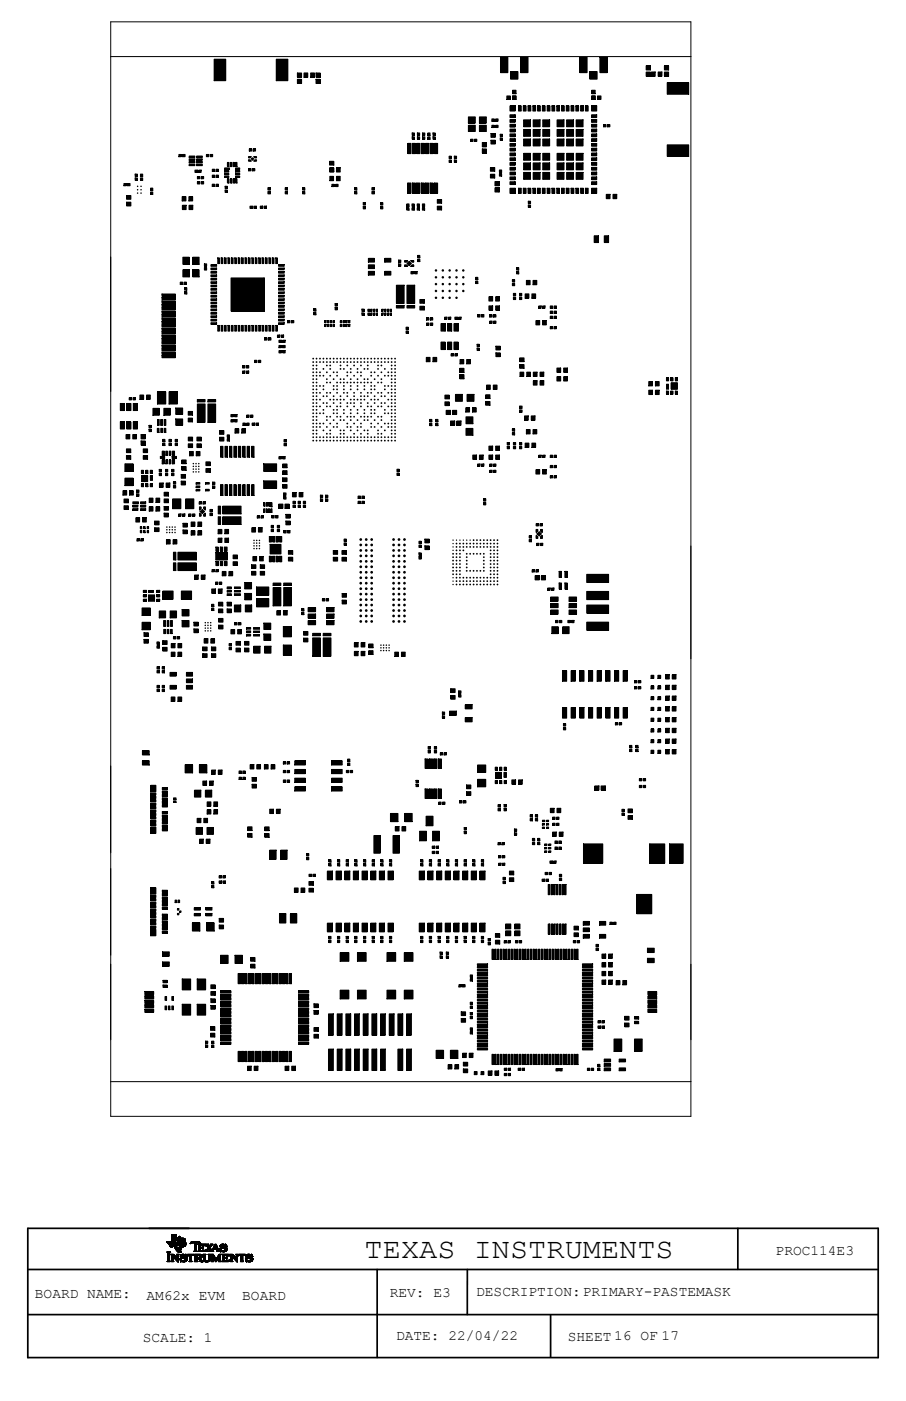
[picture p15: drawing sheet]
<svg xmlns="http://www.w3.org/2000/svg" width="279mm" height="432mm" viewBox="0 0 279 432" stroke-linecap="round" stroke-linejoin="round" font-family="sans-serif">
<defs><g id="words">
<text font-size="8.8" x="112.5" y="387.8">TEXAS INSTRUMENTS</text>
<g font-size="4.4">
<text x="239.2" y="386.7">PROC114E3</text>
<text x="10.8" y="400">BOARD NAME:</text>
<text x="45.1" y="400.7">AM62x EVM</text>
<text x="74.7" y="400.7">BOARD</text>
<text x="120.2" y="399.6">REV: E3</text>
<text x="146.9" y="399.4">DESCRIPTION:PRIMARY-PASTEMASK</text>
<text x="44.1" y="413.6">SCALE: 1</text>
<text x="122.2" y="413">DATE: 22/04/22</text>
<text x="175.1" y="413.2">SHEET 16 OF 17</text>
</g>
</g></defs>
<g fill="#000">
<path d="M66 18.2h3.6v6.7h-3.6z" fill-rule="evenodd"/>
<path d="M85.2 18.2h3.6v6.7h-3.6z" fill-rule="evenodd"/>
<path d="M91.7 24.4h1.3v1.3h-1.3z" fill-rule="evenodd"/>
<path d="M91.7 22.5h1.3v1.3h-1.3z" fill-rule="evenodd"/>
<path d="M93.7 22.5h1.2v1.3h-1.2z" fill-rule="evenodd"/>
<path d="M95.8 22.5h1.2v1.3h-1.2z" fill-rule="evenodd"/>
<path d="M97.5 24.4h1.2v1.3h-1.2z" fill-rule="evenodd"/>
<path d="M97.5 22.5h1.2v1.3h-1.2z" fill-rule="evenodd"/>
<path d="M144.4 36h2.2v2h-2.2z" fill-rule="evenodd"/>
<path d="M147.8 36h2.2v2h-2.2z" fill-rule="evenodd"/>
<path d="M151.7 36.6h.7v.7h-.7z" fill-rule="evenodd"/>
<path d="M151.7 38.6h.7v.7h-.7z" fill-rule="evenodd"/>
<path d="M152.9 36.6h.7v.7h-.7z" fill-rule="evenodd"/>
<path d="M152.9 38.6h.7v.7h-.7z" fill-rule="evenodd"/>
<path d="M154.3 17.6h2.3v4.8h-2.3z" fill-rule="evenodd"/>
<path d="M156.3 29.6h1.1v1h-1.1z" fill-rule="evenodd"/>
<path d="M157.3 32.6h1.6v1.6h-1.6z" fill-rule="evenodd"/>
<path d="M157.3 35.4h1.6v.8h-1.6z" fill-rule="evenodd"/>
<path d="M157.3 36.9h1.6v.8h-1.6z" fill-rule="evenodd"/>
<path d="M157.3 38.3h1.6v.9h-1.6z" fill-rule="evenodd"/>
<path d="M157.5 22.1h2.2v2.3h-2.2z" fill-rule="evenodd"/>
<path d="M158.1 27.8h1v1.1h-1z" fill-rule="evenodd"/>
<path d="M158.1 29.6h1v1h-1z" fill-rule="evenodd"/>
<path d="M158.1 29.6h1v1h-1z" fill-rule="evenodd"/>
<path d="M159.9 32.6h.9v1.6h-.9z" fill-rule="evenodd"/>
<path d="M160.6 17.6h2.2v4.8h-2.2z" fill-rule="evenodd"/>
<path d="M161.4 32.6h.8v1.6h-.8z" fill-rule="evenodd"/>
<path d="M161.5 36.9h2.1v2.2h-2.1z" fill-rule="evenodd"/>
<path d="M162.8 32.6h.9v1.6h-.9z" fill-rule="evenodd"/>
<path d="M164.3 32.6h.9v1.6h-.9z" fill-rule="evenodd"/>
<path d="M164.4 36.9h2.2v2.2h-2.2z" fill-rule="evenodd"/>
<path d="M165.8 32.6h.8v1.6h-.8z" fill-rule="evenodd"/>
<path d="M167.3 32.6h.8v1.6h-.8z" fill-rule="evenodd"/>
<path d="M167.4 36.9h2.1v2.2h-2.1z" fill-rule="evenodd"/>
<path d="M168.7 32.6h.9v1.6h-.9z" fill-rule="evenodd"/>
<path d="M170.2 32.6h.9v1.6h-.9z" fill-rule="evenodd"/>
<path d="M171.7 32.6h.9v1.6h-.9z" fill-rule="evenodd"/>
<path d="M171.8 36.9h2.1v2.2h-2.1z" fill-rule="evenodd"/>
<path d="M173.2 32.6h.8v1.6h-.8z" fill-rule="evenodd"/>
<path d="M174.6 32.6h.9v1.6h-.9z" fill-rule="evenodd"/>
<path d="M174.7 36.9h2.2v2.2h-2.2z" fill-rule="evenodd"/>
<path d="M176.1 32.6h.9v1.6h-.9z" fill-rule="evenodd"/>
<path d="M177.6 32.6h.8v1.6h-.8z" fill-rule="evenodd"/>
<path d="M177.7 36.9h2.1v2.2h-2.1z" fill-rule="evenodd"/>
<path d="M178.8 17.6h2.3v4.8h-2.3z" fill-rule="evenodd"/>
<path d="M179 32.6h.9v1.6h-.9z" fill-rule="evenodd"/>
<path d="M180.5 32.6h.9v1.6h-.9z" fill-rule="evenodd"/>
<path d="M181.9 22.1h2.2v2.3h-2.2z" fill-rule="evenodd"/>
<path d="M182.4 32.6h1.6v1.6h-1.6z" fill-rule="evenodd"/>
<path d="M182.4 35.4h1.6v.8h-1.6z" fill-rule="evenodd"/>
<path d="M182.4 36.9h1.6v.8h-1.6z" fill-rule="evenodd"/>
<path d="M182.4 38.3h1.6v.9h-1.6z" fill-rule="evenodd"/>
<path d="M182.5 27.8h1.1v1.1h-1.1z" fill-rule="evenodd"/>
<path d="M182.5 29.6h1.1v1h-1.1z" fill-rule="evenodd"/>
<path d="M182.5 29.6h1.1v1h-1.1z" fill-rule="evenodd"/>
<path d="M184.3 29.6h1v1h-1z" fill-rule="evenodd"/>
<path d="M185 17.6h2.3v4.8h-2.3z" fill-rule="evenodd"/>
<path d="M186.2 38.4h.7v.7h-.7z" fill-rule="evenodd"/>
<path d="M187.3 38.4h.8v.7h-.8z" fill-rule="evenodd"/>
<path d="M199.3 20.3h1.3v1.3h-1.3z" fill-rule="evenodd"/>
<path d="M199.3 22.2h1.3v1.3h-1.3z" fill-rule="evenodd"/>
<path d="M200.9 22.2h1.2v1.3h-1.2z" fill-rule="evenodd"/>
<path d="M203 22.2h1.1v1.3h-1.1z" fill-rule="evenodd"/>
<path d="M204.9 20.3h1.3v1.3h-1.3z" fill-rule="evenodd"/>
<path d="M204.9 22.2h1.3v1.3h-1.3z" fill-rule="evenodd"/>
<path d="M205.8 25.5h6.6v3.6h-6.6z" fill-rule="evenodd"/>
<path d="M38.2 56.6h.7v.7h-.7z" fill-rule="evenodd"/>
<path d="M39.4 56.6h.7v.7h-.7z" fill-rule="evenodd"/>
<path d="M41.7 54.8h.7v.8h-.7z" fill-rule="evenodd"/>
<path d="M41.7 53.7h.7v.7h-.7z" fill-rule="evenodd"/>
<path d="M43.3 53.7h.7v.7h-.7z" fill-rule="evenodd"/>
<path d="M43.3 54.8h.7v.8h-.7z" fill-rule="evenodd"/>
<path d="M46.4 58h.7v.7h-.7z" fill-rule="evenodd"/>
<path d="M46.4 59.2h.7v.7h-.7z" fill-rule="evenodd"/>
<path d="M55.2 47.6h.7v.7h-.7z" fill-rule="evenodd"/>
<path d="M56.3 47.6h.8v.7h-.8z" fill-rule="evenodd"/>
<path d="M58.3 50.6h1.8v.5h-1.8z" fill-rule="evenodd"/>
<path d="M58.3 49.8h1.8v.4h-1.8z" fill-rule="evenodd"/>
<path d="M58.3 48.9h1.8v.5h-1.8z" fill-rule="evenodd"/>
<path d="M58.3 48.1h1.8v.4h-1.8z" fill-rule="evenodd"/>
<path d="M60.1 52.4h.8v.7h-.8z" fill-rule="evenodd"/>
<path d="M60.6 50.6h1.8v.5h-1.8z" fill-rule="evenodd"/>
<path d="M60.6 49.8h1.8v.4h-1.8z" fill-rule="evenodd"/>
<path d="M60.6 48.9h1.8v.5h-1.8z" fill-rule="evenodd"/>
<path d="M60.6 48.1h1.8v.4h-1.8z" fill-rule="evenodd"/>
<path d="M60.9 56h.7v.7h-.7z" fill-rule="evenodd"/>
<path d="M60.9 54.4h.7v.7h-.7z" fill-rule="evenodd"/>
<path d="M61.3 52.4h.7v.7h-.7z" fill-rule="evenodd"/>
<path d="M62.1 56h.7v.7h-.7z" fill-rule="evenodd"/>
<path d="M62.1 54.4h.7v.7h-.7z" fill-rule="evenodd"/>
<path d="M63.6 47.6h.8v.7h-.8z" fill-rule="evenodd"/>
<path d="M64.8 47.6h.8v.7h-.8z" fill-rule="evenodd"/>
<path d="M65.4 56.8h.8v.7h-.8z" fill-rule="evenodd"/>
<path d="M65.5 52.2h.7v.7h-.7z" fill-rule="evenodd"/>
<path d="M65.5 54h.7v.7h-.7z" fill-rule="evenodd"/>
<path d="M66.6 56.8h.8v.7h-.8z" fill-rule="evenodd"/>
<path d="M66.6 52.2h.8v.7h-.8z" fill-rule="evenodd"/>
<path d="M66.6 54h.8v.7h-.8z" fill-rule="evenodd"/>
<path d="M69.3 51.8h1.5v.4h-1.5z" fill-rule="evenodd"/>
<path d="M69.3 54.3h1.3v.4h-1.3z" fill-rule="evenodd"/>
<path d="M69.3 53.4h1.3v.5h-1.3z" fill-rule="evenodd"/>
<path d="M69.3 52.6h1.3v.4h-1.3z" fill-rule="evenodd"/>
<path d="M69.4 58.6h.7v.7h-.7z" fill-rule="evenodd"/>
<path d="M69.4 57.4h.7v.7h-.7z" fill-rule="evenodd"/>
<path d="M70.1 50.1h.5v1.3h-.5z" fill-rule="evenodd"/>
<path d="M70.1 55.1h.5v1.3h-.5z" fill-rule="evenodd"/>
<path d="M71 50.1h.4v1.3h-.4z" fill-rule="evenodd"/>
<path d="M71 55.1h.4v1.3h-.4z" fill-rule="evenodd"/>
<path d="M71.8 50.1h.5v1.3h-.5z" fill-rule="evenodd"/>
<path d="M71.8 55.1h.5v1.3h-.5z" fill-rule="evenodd"/>
<path d="M72.6 50.1h.5v1.3h-.5z" fill-rule="evenodd"/>
<path d="M72.6 55.1h.5v1.3h-.5z" fill-rule="evenodd"/>
<path d="M72.6 51.8h1.3v.4h-1.3z" fill-rule="evenodd"/>
<path d="M72.6 52.6h1.3v.4h-1.3z" fill-rule="evenodd"/>
<path d="M72.6 53.4h1.3v.5h-1.3z" fill-rule="evenodd"/>
<path d="M72.6 54.3h1.3v.4h-1.3z" fill-rule="evenodd"/>
<path d="M76.7 49.3h.5l.3 .4h-.8z" fill-rule="evenodd"/>
<path d="M76.7 48.3l.8 .1-.3 .3h-.5z" fill-rule="evenodd"/>
<path d="M76.7 52h.7v.7h-.7z" fill-rule="evenodd"/>
<path d="M76.9 45.9h.7v.7h-.7z" fill-rule="evenodd"/>
<path d="M77.9 52h.7v.7h-.7z" fill-rule="evenodd"/>
<path d="M77.9 48.6l.3 .4-.3 .3-.4-.3z" fill-rule="evenodd"/>
<path d="M78.1 45.9h.7v.7h-.7z" fill-rule="evenodd"/>
<path d="M78.3 48.2h.7l.1 .4-.5 .1z" fill-rule="evenodd"/>
<path d="M78.3 49.6l.3-.3 .5 .1-.1 .3z" fill-rule="evenodd"/>
<path d="M82.6 57.8h.7v.8h-.7z" fill-rule="evenodd"/>
<path d="M82.6 59h.7v.8h-.7z" fill-rule="evenodd"/>
<path d="M87.9 57.8h.7v.8h-.7z" fill-rule="evenodd"/>
<path d="M87.9 59h.7v.8h-.7z" fill-rule="evenodd"/>
<path d="M93.3 57.8h.7v.8h-.7z" fill-rule="evenodd"/>
<path d="M93.3 59h.7v.8h-.7z" fill-rule="evenodd"/>
<path d="M101.6 49.7h1.4v1.2h-1.4z" fill-rule="evenodd"/>
<path d="M101.6 51.8h1.4v1.1h-1.4z" fill-rule="evenodd"/>
<path d="M101.7 54.4h1.2v1.3h-1.2z" fill-rule="evenodd"/>
<path d="M101.7 51.7h1.2v1.3h-1.2z" fill-rule="evenodd"/>
<path d="M102.3 56.8h.8v.7h-.8z" fill-rule="evenodd"/>
<path d="M103.5 56.8h.8v.7h-.8z" fill-rule="evenodd"/>
<path d="M103.8 54.4h1.1v1.3h-1.1z" fill-rule="evenodd"/>
<path d="M103.8 51.7h1.1v1.3h-1.1z" fill-rule="evenodd"/>
<path d="M109.3 57.8h.7v.8h-.7z" fill-rule="evenodd"/>
<path d="M109.3 59h.7v.8h-.7z" fill-rule="evenodd"/>
<path d="M114.7 57.8h.7v.8h-.7z" fill-rule="evenodd"/>
<path d="M114.7 59h.7v.8h-.7z" fill-rule="evenodd"/>
<path d="M125.8 56.4h.9v3.2h-.9z" fill-rule="evenodd"/>
<path d="M125.8 44.2h.9v3.1h-.9z" fill-rule="evenodd"/>
<path d="M127.1 42.2h.7v.7h-.7z" fill-rule="evenodd"/>
<path d="M127.1 41h.7v.7h-.7z" fill-rule="evenodd"/>
<path d="M127.2 56.4h.9v3.2h-.9z" fill-rule="evenodd"/>
<path d="M127.2 44.2h.9v3.1h-.9z" fill-rule="evenodd"/>
<path d="M128.5 56.4h1v3.2h-1z" fill-rule="evenodd"/>
<path d="M128.5 44.2h1v3.1h-1z" fill-rule="evenodd"/>
<path d="M128.7 42.2h.7v.7h-.7z" fill-rule="evenodd"/>
<path d="M128.7 41h.7v.7h-.7z" fill-rule="evenodd"/>
<path d="M129.9 56.4h1v3.2h-1z" fill-rule="evenodd"/>
<path d="M129.9 44.2h1v3.1h-1z" fill-rule="evenodd"/>
<path d="M130.3 42.2h.7v.7h-.7z" fill-rule="evenodd"/>
<path d="M130.3 41h.7v.7h-.7z" fill-rule="evenodd"/>
<path d="M131.3 56.4h.9v3.2h-.9z" fill-rule="evenodd"/>
<path d="M131.3 44.2h.9v3.1h-.9z" fill-rule="evenodd"/>
<path d="M131.9 41h.7v.7h-.7z" fill-rule="evenodd"/>
<path d="M131.9 42.2h.7v.7h-.7z" fill-rule="evenodd"/>
<path d="M132.6 56.4h1v3.2h-1z" fill-rule="evenodd"/>
<path d="M132.6 44.2h1v3.1h-1z" fill-rule="evenodd"/>
<path d="M133.5 42.2h.7v.7h-.7z" fill-rule="evenodd"/>
<path d="M133.5 41h.7v.7h-.7z" fill-rule="evenodd"/>
<path d="M134 56.4h1v3.2h-1z" fill-rule="evenodd"/>
<path d="M134 44.2h1v3.1h-1z" fill-rule="evenodd"/>
<path d="M138.5 48.1h.7v.8h-.7z" fill-rule="evenodd"/>
<path d="M138.5 49.3h.7v.8h-.7z" fill-rule="evenodd"/>
<path d="M140.1 49.3h.7v.8h-.7z" fill-rule="evenodd"/>
<path d="M140.1 48.1h.7v.8h-.7z" fill-rule="evenodd"/>
<path d="M144.4 38.6h2.2v1.9h-2.2z" fill-rule="evenodd"/>
<path d="M145.1 42.9h.8v.7h-.8z" fill-rule="evenodd"/>
<path d="M146.3 42.9h.7v.7h-.7z" fill-rule="evenodd"/>
<path d="M147.8 38.6h2.2v1.9h-2.2z" fill-rule="evenodd"/>
<path d="M148.7 45.9h1.3v1.3h-1.3z" fill-rule="evenodd"/>
<path d="M148.7 44h1.3v1.3h-1.3z" fill-rule="evenodd"/>
<path d="M151.2 51.6h1.4v1.2h-1.4z" fill-rule="evenodd"/>
<path d="M151.2 53.7h1.4v1.2h-1.4z" fill-rule="evenodd"/>
<path d="M151.4 43.2h1.3v1.2h-1.3z" fill-rule="evenodd"/>
<path d="M151.4 41.2h1.3v1.1h-1.3z" fill-rule="evenodd"/>
<path d="M152.6 56h1.3v1.3h-1.3z" fill-rule="evenodd"/>
<path d="M152.6 57.9h1.3v1.3h-1.3z" fill-rule="evenodd"/>
<path d="M154 52.4h.7v.7h-.7z" fill-rule="evenodd"/>
<path d="M154 53.6h.7v.7h-.7z" fill-rule="evenodd"/>
<path d="M154.3 42.5h.7v.8h-.7z" fill-rule="evenodd"/>
<path d="M154.3 41.4h.7v.7h-.7z" fill-rule="evenodd"/>
<path d="M157.3 58h1.6v1.6h-1.6z" fill-rule="evenodd"/>
<path d="M157.3 39.8h1.6v.9h-1.6z" fill-rule="evenodd"/>
<path d="M157.3 41.3h1.6v.8h-1.6z" fill-rule="evenodd"/>
<path d="M157.3 42.7h1.6v.9h-1.6z" fill-rule="evenodd"/>
<path d="M157.3 44.2h1.6v.9h-1.6z" fill-rule="evenodd"/>
<path d="M157.3 45.7h1.6v.8h-1.6z" fill-rule="evenodd"/>
<path d="M157.3 47.2h1.6v.8h-1.6z" fill-rule="evenodd"/>
<path d="M157.3 48.6h1.6v.9h-1.6z" fill-rule="evenodd"/>
<path d="M157.3 50.1h1.6v.9h-1.6z" fill-rule="evenodd"/>
<path d="M157.3 51.6h1.6v.9h-1.6z" fill-rule="evenodd"/>
<path d="M157.3 53h1.6v.9h-1.6z" fill-rule="evenodd"/>
<path d="M157.3 54.5h1.6v.9h-1.6z" fill-rule="evenodd"/>
<path d="M157.3 56h1.6v.9h-1.6z" fill-rule="evenodd"/>
<path d="M159.9 58h.9v1.6h-.9z" fill-rule="evenodd"/>
<path d="M161.4 58h.8v1.6h-.8z" fill-rule="evenodd"/>
<path d="M161.5 42.8h2.1v2.2h-2.1z" fill-rule="evenodd"/>
<path d="M161.5 39.9h2.1v2.1h-2.1z" fill-rule="evenodd"/>
<path d="M161.5 53.1h2.1v2.2h-2.1z" fill-rule="evenodd"/>
<path d="M161.5 50.2h2.1v2.1h-2.1z" fill-rule="evenodd"/>
<path d="M161.5 47.3h2.1v2.1h-2.1z" fill-rule="evenodd"/>
<path d="M162.8 58h.9v1.6h-.9z" fill-rule="evenodd"/>
<path d="M164.3 58h.9v1.6h-.9z" fill-rule="evenodd"/>
<path d="M164.4 42.8h2.2v2.2h-2.2z" fill-rule="evenodd"/>
<path d="M164.4 39.9h2.2v2.1h-2.2z" fill-rule="evenodd"/>
<path d="M164.4 53.1h2.2v2.2h-2.2z" fill-rule="evenodd"/>
<path d="M164.4 47.3h2.2v2.1h-2.2z" fill-rule="evenodd"/>
<path d="M164.4 50.2h2.2v2.1h-2.2z" fill-rule="evenodd"/>
<path d="M165.8 58h.8v1.6h-.8z" fill-rule="evenodd"/>
<path d="M167.3 58h.8v1.6h-.8z" fill-rule="evenodd"/>
<path d="M167.4 42.8h2.1v2.2h-2.1z" fill-rule="evenodd"/>
<path d="M167.4 39.9h2.1v2.1h-2.1z" fill-rule="evenodd"/>
<path d="M167.4 53.1h2.1v2.2h-2.1z" fill-rule="evenodd"/>
<path d="M167.4 47.3h2.1v2.1h-2.1z" fill-rule="evenodd"/>
<path d="M167.4 50.2h2.1v2.1h-2.1z" fill-rule="evenodd"/>
<path d="M168.7 58h.9v1.6h-.9z" fill-rule="evenodd"/>
<path d="M170.2 58h.9v1.6h-.9z" fill-rule="evenodd"/>
<path d="M171.7 58h.9v1.6h-.9z" fill-rule="evenodd"/>
<path d="M171.8 42.8h2.1v2.2h-2.1z" fill-rule="evenodd"/>
<path d="M171.8 39.9h2.1v2.1h-2.1z" fill-rule="evenodd"/>
<path d="M171.8 47.3h2.1v2.1h-2.1z" fill-rule="evenodd"/>
<path d="M171.8 50.2h2.1v2.1h-2.1z" fill-rule="evenodd"/>
<path d="M171.8 53.1h2.1v2.2h-2.1z" fill-rule="evenodd"/>
<path d="M173.2 58h.8v1.6h-.8z" fill-rule="evenodd"/>
<path d="M174.6 58h.9v1.6h-.9z" fill-rule="evenodd"/>
<path d="M174.7 42.8h2.2v2.2h-2.2z" fill-rule="evenodd"/>
<path d="M174.7 39.9h2.2v2.1h-2.2z" fill-rule="evenodd"/>
<path d="M174.7 47.3h2.2v2.1h-2.2z" fill-rule="evenodd"/>
<path d="M174.7 50.2h2.2v2.1h-2.2z" fill-rule="evenodd"/>
<path d="M174.7 53.1h2.2v2.2h-2.2z" fill-rule="evenodd"/>
<path d="M176.1 58h.9v1.6h-.9z" fill-rule="evenodd"/>
<path d="M177.6 58h.8v1.6h-.8z" fill-rule="evenodd"/>
<path d="M177.7 42.8h2.1v2.2h-2.1z" fill-rule="evenodd"/>
<path d="M177.7 39.9h2.1v2.1h-2.1z" fill-rule="evenodd"/>
<path d="M177.7 47.3h2.1v2.1h-2.1z" fill-rule="evenodd"/>
<path d="M177.7 50.2h2.1v2.1h-2.1z" fill-rule="evenodd"/>
<path d="M177.7 53.1h2.1v2.2h-2.1z" fill-rule="evenodd"/>
<path d="M179 58h.9v1.6h-.9z" fill-rule="evenodd"/>
<path d="M180.5 58h.9v1.6h-.9z" fill-rule="evenodd"/>
<path d="M182.4 58h1.6v1.6h-1.6z" fill-rule="evenodd"/>
<path d="M182.4 39.8h1.6v.9h-1.6z" fill-rule="evenodd"/>
<path d="M182.4 41.3h1.6v.8h-1.6z" fill-rule="evenodd"/>
<path d="M182.4 42.7h1.6v.9h-1.6z" fill-rule="evenodd"/>
<path d="M182.4 44.2h1.6v.9h-1.6z" fill-rule="evenodd"/>
<path d="M182.4 45.7h1.6v.8h-1.6z" fill-rule="evenodd"/>
<path d="M182.4 47.2h1.6v.8h-1.6z" fill-rule="evenodd"/>
<path d="M182.4 48.6h1.6v.9h-1.6z" fill-rule="evenodd"/>
<path d="M182.4 50.1h1.6v.9h-1.6z" fill-rule="evenodd"/>
<path d="M182.4 51.6h1.6v.9h-1.6z" fill-rule="evenodd"/>
<path d="M182.4 53h1.6v.9h-1.6z" fill-rule="evenodd"/>
<path d="M182.4 54.5h1.6v.9h-1.6z" fill-rule="evenodd"/>
<path d="M182.4 56h1.6v.9h-1.6z" fill-rule="evenodd"/>
<path d="M205.8 44.6h6.6v3.6h-6.6z" fill-rule="evenodd"/>
<path d="M39 62.3h1.4v1.2h-1.4z" fill-rule="evenodd"/>
<path d="M39 60.3h1.4v1.1h-1.4z" fill-rule="evenodd"/>
<path d="M56.2 60.6h1.1v1.3h-1.1z" fill-rule="evenodd"/>
<path d="M56.2 63.3h1.2v1.3h-1.2z" fill-rule="evenodd"/>
<path d="M58.3 60.6h1.1v1.3h-1.1z" fill-rule="evenodd"/>
<path d="M58.3 63.3h1.2v1.3h-1.2z" fill-rule="evenodd"/>
<path d="M77.1 63.5h.7v.7h-.7z" fill-rule="evenodd"/>
<path d="M78.3 63.5h.7v.7h-.7z" fill-rule="evenodd"/>
<path d="M80.3 63.5h.7v.7h-.7z" fill-rule="evenodd"/>
<path d="M81.4 63.5h.8v.7h-.8z" fill-rule="evenodd"/>
<path d="M112 63.6h.7v.8h-.7z" fill-rule="evenodd"/>
<path d="M112 62.5h.7v.7h-.7z" fill-rule="evenodd"/>
<path d="M117.4 63.6h.7v.8h-.7z" fill-rule="evenodd"/>
<path d="M117.4 62.5h.7v.7h-.7z" fill-rule="evenodd"/>
<path d="M125.5 62.8h.7v.8h-.7z" fill-rule="evenodd"/>
<path d="M125.5 64h.7v.8h-.7z" fill-rule="evenodd"/>
<path d="M127 62.8h.7v.8h-.7z" fill-rule="evenodd"/>
<path d="M127 64h.7v.8h-.7z" fill-rule="evenodd"/>
<path d="M128.7 62.8h.6v.8h-.6z" fill-rule="evenodd"/>
<path d="M128.7 64h.6v.8h-.6z" fill-rule="evenodd"/>
<path d="M128.8 78.7h.7v.8h-.7z" fill-rule="evenodd"/>
<path d="M130.3 62.8h.7v.8h-.7z" fill-rule="evenodd"/>
<path d="M130.3 64h.7v.8h-.7z" fill-rule="evenodd"/>
<path d="M134.9 61.5h1.3v1.2h-1.3z" fill-rule="evenodd"/>
<path d="M134.9 63.5h1.3v1.2h-1.3z" fill-rule="evenodd"/>
<path d="M162.9 63.2h.7v.7h-.7z" fill-rule="evenodd"/>
<path d="M162.9 62h.7v.8h-.7z" fill-rule="evenodd"/>
<path d="M183.2 72.7h1.4v2.1h-1.4z" fill-rule="evenodd"/>
<path d="M186.4 72.7h1.3v2.1h-1.3z" fill-rule="evenodd"/>
<path d="M187 59.9h1.1v1.3h-1.1z" fill-rule="evenodd"/>
<path d="M189 59.9h1.2v1.3h-1.2z" fill-rule="evenodd"/>
<path d="M50 90.6h4.1v.7h-4.1z" fill-rule="evenodd"/>
<path d="M50 91.7h4.1v.7h-4.1z" fill-rule="evenodd"/>
<path d="M50 92.7h4.1v.7h-4.1z" fill-rule="evenodd"/>
<path d="M50 93.8h4.1v.7h-4.1z" fill-rule="evenodd"/>
<path d="M50 94.8h4.1v.7h-4.1z" fill-rule="evenodd"/>
<path d="M50 95.9h4.1v.7h-4.1z" fill-rule="evenodd"/>
<path d="M50 96.9h4.1v.7h-4.1z" fill-rule="evenodd"/>
<path d="M50 98h4.1v.7h-4.1z" fill-rule="evenodd"/>
<path d="M50 99h4.1v.7h-4.1z" fill-rule="evenodd"/>
<path d="M55.6 87h.7v.7h-.7z" fill-rule="evenodd"/>
<path d="M56.4 83.2h2v2.1h-2z" fill-rule="evenodd"/>
<path d="M56.4 79.3h2v2.1h-2z" fill-rule="evenodd"/>
<path d="M56.7 87h.8v.7h-.8z" fill-rule="evenodd"/>
<path d="M56.9 88.7h.7v.7h-.7z" fill-rule="evenodd"/>
<path d="M56.9 89.9h.7v.7h-.7z" fill-rule="evenodd"/>
<path d="M59.4 79.3h2v2.1h-2z" fill-rule="evenodd"/>
<path d="M59.4 83.2h2v2.1h-2z" fill-rule="evenodd"/>
<path d="M63 82.5h.7v.7h-.7z" fill-rule="evenodd"/>
<path d="M63 81.3h.7v.8h-.7z" fill-rule="evenodd"/>
<path d="M65 99.5h1.8v.5h-1.8z" fill-rule="evenodd"/>
<path d="M65 98.4h1.8v.5h-1.8z" fill-rule="evenodd"/>
<path d="M65 97.3h1.8v.6h-1.8z" fill-rule="evenodd"/>
<path d="M65 96.3h1.8v.5h-1.8z" fill-rule="evenodd"/>
<path d="M65 95.2h1.8v.6h-1.8z" fill-rule="evenodd"/>
<path d="M65 94.2h1.8v.5h-1.8z" fill-rule="evenodd"/>
<path d="M65 93.1h1.8v.6h-1.8z" fill-rule="evenodd"/>
<path d="M65 92.1h1.8v.5h-1.8z" fill-rule="evenodd"/>
<path d="M65 91h1.8v.6h-1.8z" fill-rule="evenodd"/>
<path d="M65 90h1.8v.5h-1.8z" fill-rule="evenodd"/>
<path d="M65 88.9h1.8v.6h-1.8z" fill-rule="evenodd"/>
<path d="M65 87.9h1.8v.5h-1.8z" fill-rule="evenodd"/>
<path d="M65 86.8h1.8v.6h-1.8z" fill-rule="evenodd"/>
<path d="M65 85.8h1.8v.5h-1.8z" fill-rule="evenodd"/>
<path d="M65 84.7h1.8v.6h-1.8z" fill-rule="evenodd"/>
<path d="M65 83.7h1.8v.5h-1.8z" fill-rule="evenodd"/>
<path d="M65 82.6h1.8v.5h-1.8z" fill-rule="evenodd"/>
<path d="M65 81.6h1.8v.5h-1.8z" fill-rule="evenodd"/>
<path d="M67.1 79.5h.6v1.7h-.6z" fill-rule="evenodd"/>
<path d="M68.2 79.5h.5v1.7h-.5z" fill-rule="evenodd"/>
<path d="M69.2 79.5h.6v1.7h-.6z" fill-rule="evenodd"/>
<path d="M70.3 79.5h.5v1.7h-.5z" fill-rule="evenodd"/>
<path d="M71.2 85.7h10.3v10.2h-10.3z" fill-rule="evenodd"/>
<path d="M71.4 79.5h.5v1.7h-.5z" fill-rule="evenodd"/>
<path d="M72.4 79.5h.5v1.7h-.5z" fill-rule="evenodd"/>
<path d="M73.4 79.5h.6v1.7h-.6z" fill-rule="evenodd"/>
<path d="M74.5 79.5h.5v1.7h-.5z" fill-rule="evenodd"/>
<path d="M75.6 79.5h.5v1.7h-.5z" fill-rule="evenodd"/>
<path d="M76.6 79.5h.5v1.7h-.5z" fill-rule="evenodd"/>
<path d="M77.7 79.5h.5v1.7h-.5z" fill-rule="evenodd"/>
<path d="M78.7 79.5h.5v1.7h-.5z" fill-rule="evenodd"/>
<path d="M79.8 79.5h.5v1.7h-.5z" fill-rule="evenodd"/>
<path d="M80.8 79.5h.5v1.7h-.5z" fill-rule="evenodd"/>
<path d="M81.9 79.5h.5v1.7h-.5z" fill-rule="evenodd"/>
<path d="M82.9 79.5h.6v1.7h-.6z" fill-rule="evenodd"/>
<path d="M84 79.5h.5v1.7h-.5z" fill-rule="evenodd"/>
<path d="M85 79.5h.6v1.7h-.6z" fill-rule="evenodd"/>
<path d="M85.9 81.6h1.8v.5h-1.8z" fill-rule="evenodd"/>
<path d="M85.9 82.6h1.8v.5h-1.8z" fill-rule="evenodd"/>
<path d="M85.9 83.7h1.8v.5h-1.8z" fill-rule="evenodd"/>
<path d="M85.9 84.7h1.8v.6h-1.8z" fill-rule="evenodd"/>
<path d="M85.9 85.8h1.8v.5h-1.8z" fill-rule="evenodd"/>
<path d="M85.9 86.8h1.8v.6h-1.8z" fill-rule="evenodd"/>
<path d="M85.9 87.9h1.8v.5h-1.8z" fill-rule="evenodd"/>
<path d="M85.9 88.9h1.8v.6h-1.8z" fill-rule="evenodd"/>
<path d="M85.9 90h1.8v.5h-1.8z" fill-rule="evenodd"/>
<path d="M85.9 91h1.8v.6h-1.8z" fill-rule="evenodd"/>
<path d="M85.9 92.1h1.8v.5h-1.8z" fill-rule="evenodd"/>
<path d="M85.9 93.1h1.8v.6h-1.8z" fill-rule="evenodd"/>
<path d="M85.9 94.2h1.8v.5h-1.8z" fill-rule="evenodd"/>
<path d="M85.9 95.2h1.8v.6h-1.8z" fill-rule="evenodd"/>
<path d="M85.9 96.3h1.8v.5h-1.8z" fill-rule="evenodd"/>
<path d="M85.9 97.3h1.8v.6h-1.8z" fill-rule="evenodd"/>
<path d="M85.9 98.4h1.8v.5h-1.8z" fill-rule="evenodd"/>
<path d="M85.9 99.5h1.8v.5h-1.8z" fill-rule="evenodd"/>
<path d="M88.7 98.8h.7v.7h-.7z" fill-rule="evenodd"/>
<path d="M89.9 98.8h.7v.7h-.7z" fill-rule="evenodd"/>
<path d="M96.7 95.1h.7v.8h-.7z" fill-rule="evenodd"/>
<path d="M96.7 96.3h.7v.7h-.7z" fill-rule="evenodd"/>
<path d="M100.1 98.8h.5v.7h-.5z" fill-rule="evenodd"/>
<path d="M101 98.8h.4v.7h-.4z" fill-rule="evenodd"/>
<path d="M101.8 98.8h.5v.7h-.5z" fill-rule="evenodd"/>
<path d="M102.7 98.8h.4v.7h-.4z" fill-rule="evenodd"/>
<path d="M103.3 94.8h.7v.7h-.7z" fill-rule="evenodd"/>
<path d="M103.3 93.6h.7v.7h-.7z" fill-rule="evenodd"/>
<path d="M104.9 98.8h.5v.7h-.5z" fill-rule="evenodd"/>
<path d="M105.8 98.8h.4v.7h-.4z" fill-rule="evenodd"/>
<path d="M106.6 98.8h.5v.7h-.5z" fill-rule="evenodd"/>
<path d="M107.5 98.8h.4v.7h-.4z" fill-rule="evenodd"/>
<path d="M111.6 96.5h.7v.7h-.7z" fill-rule="evenodd"/>
<path d="M111.6 95.3h.7v.7h-.7z" fill-rule="evenodd"/>
<path d="M113.4 96.5h.5v.6h-.5z" fill-rule="evenodd"/>
<path d="M113.4 95.3h.5v.7h-.5z" fill-rule="evenodd"/>
<path d="M113.6 83.6h1.9v1.2h-1.9z" fill-rule="evenodd"/>
<path d="M113.6 81.6h1.9v1.2h-1.9z" fill-rule="evenodd"/>
<path d="M113.6 79.6h1.9v1.2h-1.9z" fill-rule="evenodd"/>
<path d="M114.3 96.5h.4v.6h-.4z" fill-rule="evenodd"/>
<path d="M114.3 95.3h.4v.7h-.4z" fill-rule="evenodd"/>
<path d="M115.1 96.5h.4v.6h-.4z" fill-rule="evenodd"/>
<path d="M115.1 95.3h.4v.7h-.4z" fill-rule="evenodd"/>
<path d="M116 96.5h.4v.6h-.4z" fill-rule="evenodd"/>
<path d="M116 95.3h.4v.7h-.4z" fill-rule="evenodd"/>
<path d="M117.7 96.5h.5v.6h-.5z" fill-rule="evenodd"/>
<path d="M117.7 95.3h.5v.7h-.5z" fill-rule="evenodd"/>
<path d="M118.5 96.5h.5v.6h-.5z" fill-rule="evenodd"/>
<path d="M118.5 95.3h.5v.7h-.5z" fill-rule="evenodd"/>
<path d="M118.7 79.6h1.8v1.2h-1.8z" fill-rule="evenodd"/>
<path d="M118.7 83.6h1.8v1.2h-1.8z" fill-rule="evenodd"/>
<path d="M119.4 96.5h.4v.6h-.4z" fill-rule="evenodd"/>
<path d="M119.4 95.3h.4v.7h-.4z" fill-rule="evenodd"/>
<path d="M120.2 96.5h.5v.6h-.5z" fill-rule="evenodd"/>
<path d="M120.2 95.3h.5v.7h-.5z" fill-rule="evenodd"/>
<path d="M122.2 94.2h2.4v.7h-2.4z" fill-rule="evenodd"/>
<path d="M122.2 87.9h2.4v5.7h-2.4z" fill-rule="evenodd"/>
<path d="M122.9 81.3h.7v.8h-.7z" fill-rule="evenodd"/>
<path d="M122.9 80.2h.7v.7h-.7z" fill-rule="evenodd"/>
<path d="M125.5 94.2h2.4v.7h-2.4z" fill-rule="evenodd"/>
<path d="M125.5 87.9h2.4v5.7h-2.4z" fill-rule="evenodd"/>
<path d="M125.5 81.2l.7-.7 .7 .7-.7 .7z" fill-rule="evenodd"/>
<path d="M126.7 83.7h.8v.7h-.8z" fill-rule="evenodd"/>
<path d="M127.9 83.7h.8v.7h-.8z" fill-rule="evenodd"/>
<path d="M128.8 79.9h.7v.7h-.7z" fill-rule="evenodd"/>
<path d="M129.5 92.3h1.3v1.2h-1.3z" fill-rule="evenodd"/>
<path d="M129.5 94.4h1.3v1.1h-1.3z" fill-rule="evenodd"/>
<path d="M131.5 98h.8v.7h-.8z" fill-rule="evenodd"/>
<path d="M132.7 98h.8v.7h-.8z" fill-rule="evenodd"/>
<path d="M137.1 97.7h.7v.7h-.7z" fill-rule="evenodd"/>
<path d="M138.3 97.7h.7v.7h-.7z" fill-rule="evenodd"/>
<path d="M140.3 97.7h.7v.7h-.7z" fill-rule="evenodd"/>
<path d="M141.5 97.7h.7v.7h-.7z" fill-rule="evenodd"/>
<path d="M146.7 85.5h.7v.7h-.7z" fill-rule="evenodd"/>
<path d="M146.7 86.7h.7v.7h-.7z" fill-rule="evenodd"/>
<path d="M147.3 97h.7v.7h-.7z" fill-rule="evenodd"/>
<path d="M148.5 97h.7v.7h-.7z" fill-rule="evenodd"/>
<path d="M150.8 91.5h1.1v1.3h-1.1z" fill-rule="evenodd"/>
<path d="M150.8 94.3h1.1v1.3h-1.1z" fill-rule="evenodd"/>
<path d="M151 97h.8v.7h-.8z" fill-rule="evenodd"/>
<path d="M151 99h.8v.7h-.8z" fill-rule="evenodd"/>
<path d="M152.2 97h.8v.7h-.8z" fill-rule="evenodd"/>
<path d="M152.2 99h.8v.7h-.8z" fill-rule="evenodd"/>
<path d="M152.8 91.5h1.2v1.3h-1.2z" fill-rule="evenodd"/>
<path d="M152.8 94.3h1.2v1.3h-1.2z" fill-rule="evenodd"/>
<path d="M158 86.1h.7v.8h-.7z" fill-rule="evenodd"/>
<path d="M158 87.3h.7v.8h-.7z" fill-rule="evenodd"/>
<path d="M158.3 91.6h.7v.7h-.7z" fill-rule="evenodd"/>
<path d="M158.3 90.4h.7v.8h-.7z" fill-rule="evenodd"/>
<path d="M159.3 82.5h.7v.7h-.7z" fill-rule="evenodd"/>
<path d="M159.3 83.7h.7v.7h-.7z" fill-rule="evenodd"/>
<path d="M160.2 91.6h.7v.7h-.7z" fill-rule="evenodd"/>
<path d="M160.2 90.4h.7v.8h-.7z" fill-rule="evenodd"/>
<path d="M161.9 90.6h1.2v1.3h-1.2z" fill-rule="evenodd"/>
<path d="M162.3 86.4h1.2v1.4h-1.2z" fill-rule="evenodd"/>
<path d="M164 90.6h1.2v1.3h-1.2z" fill-rule="evenodd"/>
<path d="M164.4 86.4h1.1v1.4h-1.1z" fill-rule="evenodd"/>
<path d="M166.2 94.3h.7v.7h-.7z" fill-rule="evenodd"/>
<path d="M167.3 94.3h.8v.7h-.8z" fill-rule="evenodd"/>
<path d="M169.7 97.5h.7v.6h-.7z" fill-rule="evenodd"/>
<path d="M169.7 94.3h.7v.7h-.7z" fill-rule="evenodd"/>
<path d="M169.7 95.9h.7v.7h-.7z" fill-rule="evenodd"/>
<path d="M170.9 97.5h.7v.6h-.7z" fill-rule="evenodd"/>
<path d="M170.9 94.3h.7v.7h-.7z" fill-rule="evenodd"/>
<path d="M170.9 95.9h.7v.7h-.7z" fill-rule="evenodd"/>
<path d="M50 100.1h4.1v.7h-4.1z" fill-rule="evenodd"/>
<path d="M50 101.2h4.1v.7h-4.1z" fill-rule="evenodd"/>
<path d="M50 102.2h4.1v.7h-4.1z" fill-rule="evenodd"/>
<path d="M50 103.3h4.1v.6h-4.1z" fill-rule="evenodd"/>
<path d="M50 104.3h4.1v.7h-4.1z" fill-rule="evenodd"/>
<path d="M50 105.3h4.1v.7h-4.1z" fill-rule="evenodd"/>
<path d="M50 106.4h4.1v.7h-4.1z" fill-rule="evenodd"/>
<path d="M50 107.5h4.1v.7h-4.1z" fill-rule="evenodd"/>
<path d="M50 108.5h4.1v.7h-4.1z" fill-rule="evenodd"/>
<path d="M50 109.6h4.1v.7h-4.1z" fill-rule="evenodd"/>
<path d="M67.1 100.3h.6v1.8h-.6z" fill-rule="evenodd"/>
<path d="M68.2 100.3h.5v1.8h-.5z" fill-rule="evenodd"/>
<path d="M69.2 100.3h.6v1.8h-.6z" fill-rule="evenodd"/>
<path d="M70.3 100.3h.5v1.8h-.5z" fill-rule="evenodd"/>
<path d="M71.4 100.3h.5v1.8h-.5z" fill-rule="evenodd"/>
<path d="M72.4 100.3h.5v1.8h-.5z" fill-rule="evenodd"/>
<path d="M73.4 100.3h.6v1.8h-.6z" fill-rule="evenodd"/>
<path d="M74.5 100.3h.5v1.8h-.5z" fill-rule="evenodd"/>
<path d="M74.8 112.7h.7v.7h-.7z" fill-rule="evenodd"/>
<path d="M74.8 114.3h.7v.7h-.7z" fill-rule="evenodd"/>
<path d="M75.6 100.3h.5v1.8h-.5z" fill-rule="evenodd"/>
<path d="M76 112.7h.7v.7h-.7z" fill-rule="evenodd"/>
<path d="M76 114.3h.7v.7h-.7z" fill-rule="evenodd"/>
<path d="M76.6 100.3h.5v1.8h-.5z" fill-rule="evenodd"/>
<path d="M77.7 100.3h.5v1.8h-.5z" fill-rule="evenodd"/>
<path d="M78.5 111h.7v.7h-.7z" fill-rule="evenodd"/>
<path d="M78.7 100.3h.5v1.8h-.5z" fill-rule="evenodd"/>
<path d="M79.7 111h.7v.7h-.7z" fill-rule="evenodd"/>
<path d="M79.8 100.3h.5v1.8h-.5z" fill-rule="evenodd"/>
<path d="M80.8 100.3h.5v1.8h-.5z" fill-rule="evenodd"/>
<path d="M81.6 104.1h.8v.7h-.8z" fill-rule="evenodd"/>
<path d="M81.9 100.3h.5v1.8h-.5z" fill-rule="evenodd"/>
<path d="M82.8 104.1h.8v.7h-.8z" fill-rule="evenodd"/>
<path d="M82.9 100.3h.6v1.8h-.6z" fill-rule="evenodd"/>
<path d="M84 100.3h.5v1.8h-.5z" fill-rule="evenodd"/>
<path d="M85 100.3h.6v1.8h-.6z" fill-rule="evenodd"/>
<path d="M85.6 103.3h.7v.6h-.7z" fill-rule="evenodd"/>
<path d="M86 104.9h.8v.7h-.8z" fill-rule="evenodd"/>
<path d="M86 108.1h.8v.7h-.8z" fill-rule="evenodd"/>
<path d="M86 106.5h.8v.7h-.8z" fill-rule="evenodd"/>
<path d="M86.7 103.3h.8v.6h-.8z" fill-rule="evenodd"/>
<path d="M87.2 104.9h.7v.7h-.7z" fill-rule="evenodd"/>
<path d="M87.2 108.1h.7v.7h-.7z" fill-rule="evenodd"/>
<path d="M87.2 106.5h.7v.7h-.7z" fill-rule="evenodd"/>
<path d="M100.1 100h.5v.6h-.5z" fill-rule="evenodd"/>
<path d="M101 100h.4v.6h-.4z" fill-rule="evenodd"/>
<path d="M101.8 100h.5v.6h-.5z" fill-rule="evenodd"/>
<path d="M102.7 100h.4v.6h-.4z" fill-rule="evenodd"/>
<path d="M104.9 100h.5v.6h-.5z" fill-rule="evenodd"/>
<path d="M105.8 100h.4v.6h-.4z" fill-rule="evenodd"/>
<path d="M106.6 100h.5v.6h-.5z" fill-rule="evenodd"/>
<path d="M107.5 100h.4v.6h-.4z" fill-rule="evenodd"/>
<path d="M125.2 100.8h.7v.8h-.7z" fill-rule="evenodd"/>
<path d="M125.2 102h.7v.7h-.7z" fill-rule="evenodd"/>
<path d="M131.5 110.2h1.1v1.3h-1.1z" fill-rule="evenodd"/>
<path d="M131.5 99.5h.8v.7h-.8z" fill-rule="evenodd"/>
<path d="M132.7 99.5h.8v.7h-.8z" fill-rule="evenodd"/>
<path d="M133.5 110.2h1.2v1.3h-1.2z" fill-rule="evenodd"/>
<path d="M136 99.7h1.3v2.3h-1.3z" fill-rule="evenodd"/>
<path d="M136 105.4h1.3v2.3h-1.3z" fill-rule="evenodd"/>
<path d="M138 99.7h1.3v2.3h-1.3z" fill-rule="evenodd"/>
<path d="M138 105.4h1.3v2.3h-1.3z" fill-rule="evenodd"/>
<path d="M139.1 109h.7v.7h-.7z" fill-rule="evenodd"/>
<path d="M140 99.7h1.3v2.3h-1.3z" fill-rule="evenodd"/>
<path d="M140 105.4h1.3v2.3h-1.3z" fill-rule="evenodd"/>
<path d="M140.3 109h.7v.7h-.7z" fill-rule="evenodd"/>
<path d="M141.8 113.5h1.3v1.3h-1.3z" fill-rule="evenodd"/>
<path d="M141.8 115.5h1.3v1.3h-1.3z" fill-rule="evenodd"/>
<path d="M141.9 110.8h1.1v1.3h-1.1z" fill-rule="evenodd"/>
<path d="M143.9 110.8h1.2v1.3h-1.2z" fill-rule="evenodd"/>
<path d="M147.1 107.3h.7v.7h-.7z" fill-rule="evenodd"/>
<path d="M147.1 106.1h.7v.7h-.7z" fill-rule="evenodd"/>
<path d="M152.9 108.8h1.4v1.1h-1.4z" fill-rule="evenodd"/>
<path d="M152.9 106.7h1.4v1.2h-1.4z" fill-rule="evenodd"/>
<path d="M160.3 110.3h1.3v1.2h-1.3z" fill-rule="evenodd"/>
<path d="M160.3 112.4h1.3v1.1h-1.3z" fill-rule="evenodd"/>
<path d="M160.4 114.7h1.1v1.3h-1.1z" fill-rule="evenodd"/>
<path d="M162.4 114.7h1.2v1.3h-1.2z" fill-rule="evenodd"/>
<path d="M164.5 117.4h1.1v1.3h-1.1z" fill-rule="evenodd"/>
<path d="M164.5 114.7h1.1v1.3h-1.1z" fill-rule="evenodd"/>
<path d="M165.3 98.8h1.1v1.3h-1.1z" fill-rule="evenodd"/>
<path d="M166.5 117.4h1.2v1.3h-1.2z" fill-rule="evenodd"/>
<path d="M166.5 114.7h1.2v1.3h-1.2z" fill-rule="evenodd"/>
<path d="M167.3 98.8h1.2v1.3h-1.2z" fill-rule="evenodd"/>
<path d="M169.7 100.6h.7v.7h-.7z" fill-rule="evenodd"/>
<path d="M170.9 100.6h.7v.7h-.7z" fill-rule="evenodd"/>
<path d="M171.7 113.4h1.2v1.4h-1.2z" fill-rule="evenodd"/>
<path d="M171.7 116.1h1.2v1.3h-1.2z" fill-rule="evenodd"/>
<path d="M173.8 113.4h1.2v1.4h-1.2z" fill-rule="evenodd"/>
<path d="M173.8 116.1h1.2v1.3h-1.2z" fill-rule="evenodd"/>
<path d="M200.1 117.6h1.1v1.3h-1.1z" fill-rule="evenodd"/>
<path d="M202.1 117.6h1.2v1.3h-1.2z" fill-rule="evenodd"/>
<path d="M205.5 116.4h.7v1h-.7z" fill-rule="evenodd"/>
<path d="M206.9 116.4h.7v1h-.7z" fill-rule="evenodd"/>
<path d="M208.3 116.4h.6v1h-.6z" fill-rule="evenodd"/>
<path d="M37.1 130h1.3v2.2h-1.3z" fill-rule="evenodd"/>
<path d="M37.1 124.4h1.3v2.1h-1.3z" fill-rule="evenodd"/>
<path d="M38.9 133.9h1.1v1.4h-1.1z" fill-rule="evenodd"/>
<path d="M39 138.3h1.3v1.2h-1.3z" fill-rule="evenodd"/>
<path d="M39.1 130h1.3v2.2h-1.3z" fill-rule="evenodd"/>
<path d="M39.1 124.4h1.3v2.1h-1.3z" fill-rule="evenodd"/>
<path d="M39.8 122.6h.8v.7h-.8z" fill-rule="evenodd"/>
<path d="M40.9 133.9h1.2v1.4h-1.2z" fill-rule="evenodd"/>
<path d="M41 122.6h.8v.7h-.8z" fill-rule="evenodd"/>
<path d="M41.1 130h1.3v2.2h-1.3z" fill-rule="evenodd"/>
<path d="M41.1 124.4h1.3v2.1h-1.3z" fill-rule="evenodd"/>
<path d="M43.1 121.8h1.2v1.3h-1.2z" fill-rule="evenodd"/>
<path d="M43.5 135.9h1.3v1.3h-1.3z" fill-rule="evenodd"/>
<path d="M43.5 134h1.3v1.3h-1.3z" fill-rule="evenodd"/>
<path d="M44.2 138.3h1.3v1.2h-1.3z" fill-rule="evenodd"/>
<path d="M45.2 121.8h1.2v1.3h-1.2z" fill-rule="evenodd"/>
<path d="M46 132.3h.7v.7h-.7z" fill-rule="evenodd"/>
<path d="M46 131.1h.7v.7h-.7z" fill-rule="evenodd"/>
<path d="M47.2 125.9h1.9v2.1h-1.9z" fill-rule="evenodd"/>
<path d="M48.5 132h.5v1.3h-.5z" fill-rule="evenodd"/>
<path d="M48.6 120.7h2.5v3.8h-2.5z" fill-rule="evenodd"/>
<path d="M49.6 132h.5v1.3h-.5z" fill-rule="evenodd"/>
<path d="M50.2 135.4h.7v.8h-.7z" fill-rule="evenodd"/>
<path d="M50.2 136.6h.7v.7h-.7z" fill-rule="evenodd"/>
<path d="M50.5 125.9h2v2.1h-2z" fill-rule="evenodd"/>
<path d="M50.6 132h.5v1.3h-.5z" fill-rule="evenodd"/>
<path d="M52.1 135.4h.7v.8h-.7z" fill-rule="evenodd"/>
<path d="M52.1 136.6h.7v.7h-.7z" fill-rule="evenodd"/>
<path d="M52.1 120.7h2.6v3.8h-2.6z" fill-rule="evenodd"/>
<path d="M54 135.4h.7v.8h-.7z" fill-rule="evenodd"/>
<path d="M54 136.6h.7v.7h-.7z" fill-rule="evenodd"/>
<path d="M54.2 129.1h2.1v2h-2.1z" fill-rule="evenodd"/>
<path d="M54.2 125.8h2.1v1.9h-2.1z" fill-rule="evenodd"/>
<path d="M58 126.8h1.4v1.2h-1.4z" fill-rule="evenodd"/>
<path d="M58 128.9h1.4v1.1h-1.4z" fill-rule="evenodd"/>
<path d="M58.1 134.7h1.3v1.2h-1.3z" fill-rule="evenodd"/>
<path d="M58.1 136.8h1.3v1.1h-1.3z" fill-rule="evenodd"/>
<path d="M60.7 134.7h1.4v1.2h-1.4z" fill-rule="evenodd"/>
<path d="M60.7 136.8h1.4v1.1h-1.4z" fill-rule="evenodd"/>
<path d="M60.9 123.1h2.3v.8h-2.3z" fill-rule="evenodd"/>
<path d="M60.9 124.5h2.3v5.7h-2.3z" fill-rule="evenodd"/>
<path d="M64.1 123.1h2.4v.8h-2.4z" fill-rule="evenodd"/>
<path d="M64.1 124.5h2.4v5.7h-2.4z" fill-rule="evenodd"/>
<path d="M67.7 134.8h1.3v1.1h-1.3z" fill-rule="evenodd"/>
<path d="M67.7 132.7h1.3v1.2h-1.3z" fill-rule="evenodd"/>
<path d="M70.1 134h.7v.8h-.7z" fill-rule="evenodd"/>
<path d="M70.1 135.2h.7v.8h-.7z" fill-rule="evenodd"/>
<path d="M71.2 127.8h.7v.7h-.7z" fill-rule="evenodd"/>
<path d="M71.2 129.4h.7v.7h-.7z" fill-rule="evenodd"/>
<path d="M72.4 127.8h.7v.7h-.7z" fill-rule="evenodd"/>
<path d="M72.4 129.4h.7v.7h-.7z" fill-rule="evenodd"/>
<path d="M72.5 132.1h1.1v1.4h-1.1z" fill-rule="evenodd"/>
<path d="M74.5 132.1h1.2v1.4h-1.2z" fill-rule="evenodd"/>
<path d="M74.9 130.4h.7v.7h-.7z" fill-rule="evenodd"/>
<path d="M76.1 130.4h.7v.7h-.7z" fill-rule="evenodd"/>
<path d="M76.1 127.9h.7v.7h-.7z" fill-rule="evenodd"/>
<path d="M77.3 127.9h.7v.7h-.7z" fill-rule="evenodd"/>
<path d="M77.7 130.4h.8v.7h-.8z" fill-rule="evenodd"/>
<path d="M78.9 130.4h.8v.7h-.8z" fill-rule="evenodd"/>
<path d="M87.6 135.5h.7v.7h-.7z" fill-rule="evenodd"/>
<path d="M87.6 136.7h.7v.7h-.7z" fill-rule="evenodd"/>
<path d="M132.5 129.3h.7v.7h-.7z" fill-rule="evenodd"/>
<path d="M132.5 130.5h.7v.7h-.7z" fill-rule="evenodd"/>
<path d="M134.4 129.3h.7v.7h-.7z" fill-rule="evenodd"/>
<path d="M134.4 130.5h.7v.7h-.7z" fill-rule="evenodd"/>
<path d="M137.2 121.8h1.3v1.1h-1.3z" fill-rule="evenodd"/>
<path d="M137.2 123.8h1.3v1.2h-1.3z" fill-rule="evenodd"/>
<path d="M137.6 126.5h1.3v1.3h-1.3z" fill-rule="evenodd"/>
<path d="M138.9 129.8h1.3v1.2h-1.3z" fill-rule="evenodd"/>
<path d="M139.5 126.5h1.3v1.3h-1.3z" fill-rule="evenodd"/>
<path d="M140.5 121.6h2.1v2.1h-2.1z" fill-rule="evenodd"/>
<path d="M140.9 129.8h1.3v1.2h-1.3z" fill-rule="evenodd"/>
<path d="M143.6 125.7h1.2v1.3h-1.2z" fill-rule="evenodd"/>
<path d="M143.7 128.5h2.1v2.1h-2.1z" fill-rule="evenodd"/>
<path d="M143.7 132h2.1v2.2h-2.1z" fill-rule="evenodd"/>
<path d="M144 121.6h2.2v2.1h-2.2z" fill-rule="evenodd"/>
<path d="M145.7 125.7h1.2v1.3h-1.2z" fill-rule="evenodd"/>
<path d="M149.8 121.7h1.3v1.1h-1.3z" fill-rule="evenodd"/>
<path d="M149.8 123.7h1.3v1.2h-1.3z" fill-rule="evenodd"/>
<path d="M150.1 118.7h1.1v1.3h-1.1z" fill-rule="evenodd"/>
<path d="M150.8 137.5h1.1v1.3h-1.1z" fill-rule="evenodd"/>
<path d="M152.1 118.7h1.2v1.3h-1.2z" fill-rule="evenodd"/>
<path d="M152.8 137.5h1.2v1.3h-1.2z" fill-rule="evenodd"/>
<path d="M156.4 137.6h.7v.7h-.7z" fill-rule="evenodd"/>
<path d="M156.4 136.4h.7v.7h-.7z" fill-rule="evenodd"/>
<path d="M158 132.1h.7v.8h-.7z" fill-rule="evenodd"/>
<path d="M158 133.3h.7v.7h-.7z" fill-rule="evenodd"/>
<path d="M158.3 137.6h.7v.7h-.7z" fill-rule="evenodd"/>
<path d="M158.3 136.4h.7v.7h-.7z" fill-rule="evenodd"/>
<path d="M160.2 137.6h.7v.7h-.7z" fill-rule="evenodd"/>
<path d="M160.2 136.4h.7v.7h-.7z" fill-rule="evenodd"/>
<path d="M160.3 126.3h.7v.8h-.7z" fill-rule="evenodd"/>
<path d="M160.3 125.2h.7v.7h-.7z" fill-rule="evenodd"/>
<path d="M161.8 128.2h1.1v1.3h-1.1z" fill-rule="evenodd"/>
<path d="M161.9 136.6h1.2v1.3h-1.2z" fill-rule="evenodd"/>
<path d="M162.3 132.4h1.2v1.3h-1.2z" fill-rule="evenodd"/>
<path d="M163.8 128.2h1.2v1.3h-1.2z" fill-rule="evenodd"/>
<path d="M164 136.6h1.2v1.3h-1.2z" fill-rule="evenodd"/>
<path d="M164.4 132.4h1.1v1.3h-1.1z" fill-rule="evenodd"/>
<path d="M200.1 120.3h1.1v1.3h-1.1z" fill-rule="evenodd"/>
<path d="M202.1 120.3h1.2v1.3h-1.2z" fill-rule="evenodd"/>
<path d="M205.5 120.5h.7v1h-.7z" fill-rule="evenodd"/>
<path d="M206.9 120.5h.7v1h-.7z" fill-rule="evenodd"/>
<path d="M208.3 120.5h.6v1h-.6z" fill-rule="evenodd"/>
<path d="M37.9 151.3h1.2v1.3h-1.2z" fill-rule="evenodd"/>
<path d="M38.2 153.8h1.4v1.2h-1.4z" fill-rule="evenodd"/>
<path d="M38.2 155.9h1.4v1.1h-1.4z" fill-rule="evenodd"/>
<path d="M38.5 147.4h2.5v2.3h-2.5z" fill-rule="evenodd"/>
<path d="M38.5 142.9h2.5v2.3h-2.5z" fill-rule="evenodd"/>
<path d="M39 140.4h1.3v1.2h-1.3z" fill-rule="evenodd"/>
<path d="M40 151.3h1.1v1.3h-1.1z" fill-rule="evenodd"/>
<path d="M40.9 156.8h1.6v.5h-1.6z" fill-rule="evenodd"/>
<path d="M40.9 155.7h1.6v.6h-1.6z" fill-rule="evenodd"/>
<path d="M41 154.7h1.7v.5h-1.7z" fill-rule="evenodd"/>
<path d="M42.2 152.2h.7v.8h-.7z" fill-rule="evenodd"/>
<path d="M42.2 151h.7v.8h-.7z" fill-rule="evenodd"/>
<path d="M43.3 156.8h1.6v.5h-1.6z" fill-rule="evenodd"/>
<path d="M43.3 155.7h1.6v.6h-1.6z" fill-rule="evenodd"/>
<path d="M43.3 154.7h1.6v.5h-1.6z" fill-rule="evenodd"/>
<path d="M43.6 144.9h.7v1h-.7z" fill-rule="evenodd"/>
<path d="M43.6 149.1h.7v.9h-.7z" fill-rule="evenodd"/>
<path d="M44.2 140.4h1.3v1.2h-1.3z" fill-rule="evenodd"/>
<path d="M45 144.9h.6v1h-.6z" fill-rule="evenodd"/>
<path d="M45 149.1h.6v.9h-.6z" fill-rule="evenodd"/>
<path d="M46 153.5h1.2v1.4h-1.2z" fill-rule="evenodd"/>
<path d="M46 156.2h1.2v1.3h-1.2z" fill-rule="evenodd"/>
<path d="M46.3 144.9h.7v1h-.7z" fill-rule="evenodd"/>
<path d="M46.3 149.1h.7v.9h-.7z" fill-rule="evenodd"/>
<path d="M48.1 153.5h1.2v1.4h-1.2z" fill-rule="evenodd"/>
<path d="M48.1 156.2h1.2v1.3h-1.2z" fill-rule="evenodd"/>
<path d="M49.1 145.9h.7v.7h-.7z" fill-rule="evenodd"/>
<path d="M49.1 144.7h.7v.7h-.7z" fill-rule="evenodd"/>
<path d="M49.2 148.9h1.1v1.3h-1.1z" fill-rule="evenodd"/>
<path d="M49.4 140.7h1.4v.6h-1.4z" fill-rule="evenodd"/>
<path d="M50 141.7h.7v1.3h-.7z" fill-rule="evenodd"/>
<path d="M50 139h.7v1.3h-.7z" fill-rule="evenodd"/>
<path d="M50.6 158.2h1.3v1.1h-1.3z" fill-rule="evenodd"/>
<path d="M50.6 156.1h1.3v1.2h-1.3z" fill-rule="evenodd"/>
<path d="M50.6 151.7h1.3v1.2h-1.3z" fill-rule="evenodd"/>
<path d="M50.6 153.8h1.3v1.1h-1.3z" fill-rule="evenodd"/>
<path d="M51 145.9h.7v.7h-.7z" fill-rule="evenodd"/>
<path d="M51 144.7h.7v.7h-.7z" fill-rule="evenodd"/>
<path d="M51.1 141.7h.5v1.3h-.5z" fill-rule="evenodd"/>
<path d="M51.1 139h.5v1.3h-.5z" fill-rule="evenodd"/>
<path d="M51.2 148.9h1.2v1.3h-1.2z" fill-rule="evenodd"/>
<path d="M52.2 141.7h.5v1.3h-.5z" fill-rule="evenodd"/>
<path d="M52.2 139h.5v1.3h-.5z" fill-rule="evenodd"/>
<path d="M53 145.9h.7v.7h-.7z" fill-rule="evenodd"/>
<path d="M53 144.7h.7v.7h-.7z" fill-rule="evenodd"/>
<path d="M53.1 140.7h1.3v.6h-1.3z" fill-rule="evenodd"/>
<path d="M53.2 141.7h.6v1.3h-.6z" fill-rule="evenodd"/>
<path d="M53.2 139h.6v1.3h-.6z" fill-rule="evenodd"/>
<path d="M53.3 153.8h2.5v3h-2.5z" fill-rule="evenodd"/>
<path d="M53.5 149.7h.7v.7h-.7z" fill-rule="evenodd"/>
<path d="M53.5 148.5h.7v.7h-.7z" fill-rule="evenodd"/>
<path d="M55.1 158.4h.7v.7h-.7z" fill-rule="evenodd"/>
<path d="M55.9 148.3h1.3v1.2h-1.3z" fill-rule="evenodd"/>
<path d="M55.9 146.2h1.3v1.2h-1.3z" fill-rule="evenodd"/>
<path d="M56.1 141.8h1.3v1.1h-1.3z" fill-rule="evenodd"/>
<path d="M56.1 143.8h1.3v1.2h-1.3z" fill-rule="evenodd"/>
<path d="M56.3 158.4h.7v.7h-.7z" fill-rule="evenodd"/>
<path d="M57.3 153.8h2.5v3h-2.5z" fill-rule="evenodd"/>
<path d="M58.2 158.4h.7v.7h-.7z" fill-rule="evenodd"/>
<path d="M58.5 139.1h1.1v1.4h-1.1z" fill-rule="evenodd"/>
<path d="M59.4 158.4h.7v.7h-.7z" fill-rule="evenodd"/>
<path d="M60.5 150.8h1.1v.5h-1.1z" fill-rule="evenodd"/>
<path d="M60.5 149.8h1.1v.5h-1.1z" fill-rule="evenodd"/>
<path d="M60.5 148.7h1.1v.5h-1.1z" fill-rule="evenodd"/>
<path d="M60.5 139.1h1.2v1.4h-1.2z" fill-rule="evenodd"/>
<path d="M61.4 154.6h.8v.7h-.8z" fill-rule="evenodd"/>
<path d="M61.7 157.7l.7-.7 .7 .7-.7 .6z" fill-rule="evenodd"/>
<path d="M62.6 154.6h.8v.7h-.8z" fill-rule="evenodd"/>
<path d="M63.4 148.7h1.1v.5h-1.1z" fill-rule="evenodd"/>
<path d="M63.4 150.8h1.1v.5h-1.1z" fill-rule="evenodd"/>
<path d="M63.5 142.3h1.3v1.2h-1.3z" fill-rule="evenodd"/>
<path d="M63.5 144.4h1.3v1.2h-1.3z" fill-rule="evenodd"/>
<path d="M64.7 157h.7v.8h-.7z" fill-rule="evenodd"/>
<path d="M64.7 158.2h.7v.7h-.7z" fill-rule="evenodd"/>
<path d="M65.6 149.8h.7v.7h-.7z" fill-rule="evenodd"/>
<path d="M65.6 148.6h.7v.7h-.7z" fill-rule="evenodd"/>
<path d="M67.3 156h.7v2.4h-.7z" fill-rule="evenodd"/>
<path d="M68 137.6h.7v3.3h-.7z" fill-rule="evenodd"/>
<path d="M68 149.4h.7v3.3h-.7z" fill-rule="evenodd"/>
<path d="M68.7 156h5.6v2.4h-5.6z" fill-rule="evenodd"/>
<path d="M69.4 137.6h.7v3.3h-.7z" fill-rule="evenodd"/>
<path d="M69.4 149.4h.7v3.3h-.7z" fill-rule="evenodd"/>
<path d="M70.8 137.6h.7v3.3h-.7z" fill-rule="evenodd"/>
<path d="M70.8 149.4h.7v3.3h-.7z" fill-rule="evenodd"/>
<path d="M72.1 137.6h.8v3.3h-.8z" fill-rule="evenodd"/>
<path d="M72.1 149.4h.8v3.3h-.8z" fill-rule="evenodd"/>
<path d="M73.5 137.6h.7v3.3h-.7z" fill-rule="evenodd"/>
<path d="M73.5 149.4h.7v3.3h-.7z" fill-rule="evenodd"/>
<path d="M74.9 137.6h.7v3.3h-.7z" fill-rule="evenodd"/>
<path d="M74.9 149.4h.7v3.3h-.7z" fill-rule="evenodd"/>
<path d="M76.2 137.6h.8v3.3h-.8z" fill-rule="evenodd"/>
<path d="M76.2 149.4h.8v3.3h-.8z" fill-rule="evenodd"/>
<path d="M77.6 137.6h.7v3.3h-.7z" fill-rule="evenodd"/>
<path d="M77.6 149.4h.7v3.3h-.7z" fill-rule="evenodd"/>
<path d="M79.3 159h.8v.7h-.8z" fill-rule="evenodd"/>
<path d="M80.5 159h.8v.7h-.8z" fill-rule="evenodd"/>
<path d="M81.3 148.2h4v2.4h-4z" fill-rule="evenodd"/>
<path d="M81.3 142.9h4v2.4h-4z" fill-rule="evenodd"/>
<path d="M81.3 156.8h.4v1.1h-.4z" fill-rule="evenodd"/>
<path d="M81.3 154.9h.4v1.1h-.4z" fill-rule="evenodd"/>
<path d="M82 156.8h.4v1.1h-.4z" fill-rule="evenodd"/>
<path d="M82 154.9h.4v1.1h-.4z" fill-rule="evenodd"/>
<path d="M82.8 156.8h.3v1.1h-.3z" fill-rule="evenodd"/>
<path d="M82.8 154.9h.3v1.1h-.3z" fill-rule="evenodd"/>
<path d="M83.5 156.8h.4v1.1h-.4z" fill-rule="evenodd"/>
<path d="M83.5 154.9h.4v1.3h-.4z" fill-rule="evenodd"/>
<path d="M83.8 159h.7v.7h-.7z" fill-rule="evenodd"/>
<path d="M85 159h.7v.7h-.7z" fill-rule="evenodd"/>
<path d="M86 155.4h1.2v1.3h-1.2z" fill-rule="evenodd"/>
<path d="M86 140.8h.7v.7h-.7z" fill-rule="evenodd"/>
<path d="M87.2 140.8h.7v.7h-.7z" fill-rule="evenodd"/>
<path d="M87.2 143h1.3v1.2h-1.3z" fill-rule="evenodd"/>
<path d="M87.2 145.1h1.3v1.1h-1.3z" fill-rule="evenodd"/>
<path d="M87.2 149.3h1.3v1.2h-1.3z" fill-rule="evenodd"/>
<path d="M87.2 147.3h1.3v1.1h-1.3z" fill-rule="evenodd"/>
<path d="M87.5 153.1h.7v.7h-.7z" fill-rule="evenodd"/>
<path d="M87.5 151.9h.7v.8h-.7z" fill-rule="evenodd"/>
<path d="M87.9 155.4h1.3v1.3h-1.3z" fill-rule="evenodd"/>
<path d="M88.2 158.5h1.3v1.2h-1.3z" fill-rule="evenodd"/>
<path d="M90.2 151.8h1.2v1.3h-1.2z" fill-rule="evenodd"/>
<path d="M90.3 154.5h.7v.7h-.7z" fill-rule="evenodd"/>
<path d="M90.3 155.7h.7v.7h-.7z" fill-rule="evenodd"/>
<path d="M91.9 154.5h.7v.7h-.7z" fill-rule="evenodd"/>
<path d="M91.9 155.7h.7v.7h-.7z" fill-rule="evenodd"/>
<path d="M92.2 151.8h1.2v1.3h-1.2z" fill-rule="evenodd"/>
<path d="M93.5 154.5h.7v.7h-.7z" fill-rule="evenodd"/>
<path d="M93.5 155.7h.7v.7h-.7z" fill-rule="evenodd"/>
<path d="M98.8 153.8h.7v.7h-.7z" fill-rule="evenodd"/>
<path d="M98.8 152.6h.7v.8h-.7z" fill-rule="evenodd"/>
<path d="M100.4 153.8h.7v.7h-.7z" fill-rule="evenodd"/>
<path d="M100.4 152.6h.7v.8h-.7z" fill-rule="evenodd"/>
<path d="M110.4 152.9h.8v.7h-.8z" fill-rule="evenodd"/>
<path d="M110.4 154.5h.8v.7h-.8z" fill-rule="evenodd"/>
<path d="M111.6 152.9h.8v.7h-.8z" fill-rule="evenodd"/>
<path d="M111.6 154.5h.8v.7h-.8z" fill-rule="evenodd"/>
<path d="M122.4 144.6h.7v.8h-.7z" fill-rule="evenodd"/>
<path d="M122.4 145.8h.7v.7h-.7z" fill-rule="evenodd"/>
<path d="M145.8 140.3h1.2v1.3h-1.2z" fill-rule="evenodd"/>
<path d="M147.3 143h.7v.7h-.7z" fill-rule="evenodd"/>
<path d="M147.8 140.3h1.2v1.3h-1.2z" fill-rule="evenodd"/>
<path d="M148.5 143h.7v.7h-.7z" fill-rule="evenodd"/>
<path d="M149.1 154.9h.7v.7h-.7z" fill-rule="evenodd"/>
<path d="M149.1 153.7h.7v.8h-.7z" fill-rule="evenodd"/>
<path d="M150.8 140.3h1.1v1.3h-1.1z" fill-rule="evenodd"/>
<path d="M151 143h.8v.7h-.8z" fill-rule="evenodd"/>
<path d="M151 144.9h.8v.7h-.8z" fill-rule="evenodd"/>
<path d="M152.2 143h.8v.7h-.8z" fill-rule="evenodd"/>
<path d="M152.2 144.9h.8v.7h-.8z" fill-rule="evenodd"/>
<path d="M152.8 140.3h1.2v1.3h-1.2z" fill-rule="evenodd"/>
<path d="M165.3 144.8h1.1v1.3h-1.1z" fill-rule="evenodd"/>
<path d="M166.2 140.3h.7v.7h-.7z" fill-rule="evenodd"/>
<path d="M167.3 144.8h1.2v1.3h-1.2z" fill-rule="evenodd"/>
<path d="M167.3 140.3h.8v.7h-.8z" fill-rule="evenodd"/>
<path d="M169.7 143.4h.7v.7h-.7z" fill-rule="evenodd"/>
<path d="M169.7 140.3h.7v.7h-.7z" fill-rule="evenodd"/>
<path d="M169.7 146.6h.7v.7h-.7z" fill-rule="evenodd"/>
<path d="M170.9 143.4h.7v.7h-.7z" fill-rule="evenodd"/>
<path d="M170.9 140.3h.7v.7h-.7z" fill-rule="evenodd"/>
<path d="M170.9 146.6h.7v.7h-.7z" fill-rule="evenodd"/>
<path d="M41.9 159.6h1.2v1.3h-1.2z" fill-rule="evenodd"/>
<path d="M42.2 166h.8v.7h-.8z" fill-rule="evenodd"/>
<path d="M43.3 163.4h.4v.8h-.4z" fill-rule="evenodd"/>
<path d="M43.3 162.3h.4v.6h-.4z" fill-rule="evenodd"/>
<path d="M43.4 166h.8v.7h-.8z" fill-rule="evenodd"/>
<path d="M44 159.6h1.1v1.3h-1.1z" fill-rule="evenodd"/>
<path d="M44.3 162.3h.5v.6h-.5z" fill-rule="evenodd"/>
<path d="M44.3 163.5h.5v.7h-.5z" fill-rule="evenodd"/>
<path d="M45.4 162.3h.4v.6h-.4z" fill-rule="evenodd"/>
<path d="M45.4 163.5h.4v.7h-.4z" fill-rule="evenodd"/>
<path d="M47.7 162.7h1.4v1.1h-1.4z" fill-rule="evenodd"/>
<path d="M47.7 160.6h1.4v1.2h-1.4z" fill-rule="evenodd"/>
<path d="M51.3 166.3h1.2v1.4h-1.2z" fill-rule="evenodd"/>
<path d="M53.4 166.3h1.1v1.4h-1.1z" fill-rule="evenodd"/>
<path d="M53.5 170.2h.7v2.4h-.7z" fill-rule="evenodd"/>
<path d="M53.5 173.5h.7v2.4h-.7z" fill-rule="evenodd"/>
<path d="M54.9 170.2h5.6v2.4h-5.6z" fill-rule="evenodd"/>
<path d="M54.9 173.5h5.6v2.4h-5.6z" fill-rule="evenodd"/>
<path d="M56.4 163.3h1.4v1.2h-1.4z" fill-rule="evenodd"/>
<path d="M56.4 161.3h1.4v1.2h-1.4z" fill-rule="evenodd"/>
<path d="M58.9 163.6h1.2v1.3h-1.2z" fill-rule="evenodd"/>
<path d="M58.9 160.9h1.2v1.3h-1.2z" fill-rule="evenodd"/>
<path d="M60 177.2h1.2v1.4h-1.2z" fill-rule="evenodd"/>
<path d="M61 163.6h1.2v1.3h-1.2z" fill-rule="evenodd"/>
<path d="M61 160.9h1.2v1.3h-1.2z" fill-rule="evenodd"/>
<path d="M62.1 177.2h1.1v1.4h-1.1z" fill-rule="evenodd"/>
<path d="M65.4 175.5h.7v.7h-.7z" fill-rule="evenodd"/>
<path d="M66.5 170.3h3.6v2.3h-3.6z" fill-rule="evenodd"/>
<path d="M66.6 173h.7v1.3h-.7z" fill-rule="evenodd"/>
<path d="M66.6 168.6h.7v1.3h-.7z" fill-rule="evenodd"/>
<path d="M66.6 175.5h.7v.7h-.7z" fill-rule="evenodd"/>
<path d="M67.3 163.2h1.1v1.3h-1.1z" fill-rule="evenodd"/>
<path d="M67.3 165.9h1.1v1.3h-1.1z" fill-rule="evenodd"/>
<path d="M67.3 159.3h.7v2.3h-.7z" fill-rule="evenodd"/>
<path d="M67.9 173h.8v1.3h-.8z" fill-rule="evenodd"/>
<path d="M67.9 168.6h.8v1.3h-.8z" fill-rule="evenodd"/>
<path d="M68.5 176.1h1.2v1.4h-1.2z" fill-rule="evenodd"/>
<path d="M68.7 159.3h5.6v2.3h-5.6z" fill-rule="evenodd"/>
<path d="M69.3 173h.7v1.3h-.7z" fill-rule="evenodd"/>
<path d="M69.3 168.6h.7v1.3h-.7z" fill-rule="evenodd"/>
<path d="M69.3 163.2h1.2v1.3h-1.2z" fill-rule="evenodd"/>
<path d="M69.3 165.9h1.2v1.3h-1.2z" fill-rule="evenodd"/>
<path d="M70.6 176.1h1.2v1.4h-1.2z" fill-rule="evenodd"/>
<path d="M71.9 171h1.3v1.2h-1.3z" fill-rule="evenodd"/>
<path d="M71.9 173.1h1.3v1.2h-1.3z" fill-rule="evenodd"/>
<path d="M77.6 176.1h1.3v1.2h-1.3z" fill-rule="evenodd"/>
<path d="M77.6 174.1h1.3v1.1h-1.3z" fill-rule="evenodd"/>
<path d="M77.6 162.7h1.2v1.3h-1.2z" fill-rule="evenodd"/>
<path d="M78 171.5h1.1v1.4h-1.1z" fill-rule="evenodd"/>
<path d="M79.7 162.7h1.2v1.3h-1.2z" fill-rule="evenodd"/>
<path d="M80 171.5h1.2v1.4h-1.2z" fill-rule="evenodd"/>
<path d="M80.3 176.1h1.3v1.2h-1.3z" fill-rule="evenodd"/>
<path d="M80.3 174.1h1.3v1.1h-1.3z" fill-rule="evenodd"/>
<path d="M83.1 171.4h.6v1.8h-.6z" fill-rule="evenodd"/>
<path d="M83.1 165.4h.6v1.7h-.6z" fill-rule="evenodd"/>
<path d="M83.3 167.8h3.4v2.9h-3.4z" fill-rule="evenodd"/>
<path d="M83.6 161.9h.7v.8h-.7z" fill-rule="evenodd"/>
<path d="M83.6 163.1h.7v.8h-.7z" fill-rule="evenodd"/>
<path d="M84.1 171.4h.7v1.8h-.7z" fill-rule="evenodd"/>
<path d="M84.1 165.4h.7v1.7h-.7z" fill-rule="evenodd"/>
<path d="M85.2 171.4h.6v1.8h-.6z" fill-rule="evenodd"/>
<path d="M85.2 165.4h.6v1.7h-.6z" fill-rule="evenodd"/>
<path d="M85.5 161.9h.7v.8h-.7z" fill-rule="evenodd"/>
<path d="M85.5 163.1h.7v.8h-.7z" fill-rule="evenodd"/>
<path d="M86.2 171.4h.7v1.8h-.7z" fill-rule="evenodd"/>
<path d="M86.2 165.4h.7v1.7h-.7z" fill-rule="evenodd"/>
<path d="M87.5 163.6h.7v.7h-.7z" fill-rule="evenodd"/>
<path d="M88.2 160.6h1.3v1.2h-1.3z" fill-rule="evenodd"/>
<path d="M88.7 163.6h.7v.7h-.7z" fill-rule="evenodd"/>
<path d="M88.9 169.7h1.4v1.1h-1.4z" fill-rule="evenodd"/>
<path d="M88.9 171.7h1.4v1.2h-1.4z" fill-rule="evenodd"/>
<path d="M102.8 171.8h1.3v1.1h-1.3z" fill-rule="evenodd"/>
<path d="M102.8 169.7h1.3v1.2h-1.3z" fill-rule="evenodd"/>
<path d="M105.5 169.7h1.3v1.2h-1.3z" fill-rule="evenodd"/>
<path d="M105.5 171.8h1.3v1.1h-1.3z" fill-rule="evenodd"/>
<path d="M106.1 166.1h.7v.8h-.7z" fill-rule="evenodd"/>
<path d="M106.1 167.3h.7v.8h-.7z" fill-rule="evenodd"/>
<path d="M129.2 166.8h.7v.8h-.7z" fill-rule="evenodd"/>
<path d="M129.2 168h.7v.7h-.7z" fill-rule="evenodd"/>
<path d="M129.2 171.6h.7v.7h-.7z" fill-rule="evenodd"/>
<path d="M129.2 170.4h.7v.8h-.7z" fill-rule="evenodd"/>
<path d="M131 168.2h1.4v1.2h-1.4z" fill-rule="evenodd"/>
<path d="M131 166.2h1.4v1.1h-1.4z" fill-rule="evenodd"/>
<path d="M163.2 165.1h.7v.7h-.7z" fill-rule="evenodd"/>
<path d="M163.2 166.2h.7v.8h-.7z" fill-rule="evenodd"/>
<path d="M164.1 175.6h.7v.7h-.7z" fill-rule="evenodd"/>
<path d="M165 177.4h1.3v1.3h-1.3z" fill-rule="evenodd"/>
<path d="M165.3 175.6h.7v.7h-.7z" fill-rule="evenodd"/>
<path d="M165.3 161.4h.8v.7h-.8z" fill-rule="evenodd"/>
<path d="M165.5 167.4h.7v.7h-.7z" fill-rule="evenodd"/>
<path d="M165.6 164.5l.7-.6 .7 .6-.7 .7z" fill-rule="evenodd"/>
<path d="M166.5 161.4h.8v.7h-.8z" fill-rule="evenodd"/>
<path d="M166.6 167.4h.8v.7h-.8z" fill-rule="evenodd"/>
<path d="M166.9 177.4h1.3v1.3h-1.3z" fill-rule="evenodd"/>
<path d="M172.4 176.1h.8v1.9h-.8z" fill-rule="evenodd"/>
<path d="M174.2 176.1h.7v1.9h-.7z" fill-rule="evenodd"/>
<path d="M180.9 177h6.8v2.5h-6.8z" fill-rule="evenodd"/>
<path d="M43.8 191.8h2.5v2.3h-2.5z" fill-rule="evenodd"/>
<path d="M43.8 187.4h2.5v2.3h-2.5z" fill-rule="evenodd"/>
<path d="M44.2 184.7h.9v.6h-.9z" fill-rule="evenodd"/>
<path d="M44.2 183.3h.9v.7h-.9z" fill-rule="evenodd"/>
<path d="M44.2 181.9h.9v.7h-.9z" fill-rule="evenodd"/>
<path d="M44.4 197.1h1.3v1.1h-1.3z" fill-rule="evenodd"/>
<path d="M44.4 195h1.3v1.2h-1.3z" fill-rule="evenodd"/>
<path d="M48.3 181.9h1v.7h-1z" fill-rule="evenodd"/>
<path d="M48.3 183.3h1v.7h-1z" fill-rule="evenodd"/>
<path d="M48.3 184.7h1v.6h-1z" fill-rule="evenodd"/>
<path d="M48.4 197.8h.7v.8h-.7z" fill-rule="evenodd"/>
<path d="M48.4 199h.7v.8h-.7z" fill-rule="evenodd"/>
<path d="M49.1 188.3h2v2.1h-2z" fill-rule="evenodd"/>
<path d="M50.2 197.5h1.3v1.1h-1.3z" fill-rule="evenodd"/>
<path d="M50.2 182.2h3.2v2.5h-3.2z" fill-rule="evenodd"/>
<path d="M50.5 194h.5v1.3h-.5z" fill-rule="evenodd"/>
<path d="M51.5 194h.6v1.3h-.6z" fill-rule="evenodd"/>
<path d="M52.5 188.3h1.9v2.1h-1.9z" fill-rule="evenodd"/>
<path d="M52.6 194h.5v1.3h-.5z" fill-rule="evenodd"/>
<path d="M52.8 198.3h1.2v1.4h-1.2z" fill-rule="evenodd"/>
<path d="M53.5 196.2h.7v.7h-.7z" fill-rule="evenodd"/>
<path d="M54.7 196.2h.7v.7h-.7z" fill-rule="evenodd"/>
<path d="M54.9 198.3h1.1v1.4h-1.1z" fill-rule="evenodd"/>
<path d="M55.9 182.2h3.2v2.5h-3.2z" fill-rule="evenodd"/>
<path d="M56.2 191.2h2.1v2h-2.1z" fill-rule="evenodd"/>
<path d="M56.2 187.9h2.1v1.9h-2.1z" fill-rule="evenodd"/>
<path d="M59.8 193.8h1.3v1.2h-1.3z" fill-rule="evenodd"/>
<path d="M59.8 191.8h1.3v1.1h-1.3z" fill-rule="evenodd"/>
<path d="M62.9 196.9h1.2v1.3h-1.2z" fill-rule="evenodd"/>
<path d="M65 196.9h1.2v1.3h-1.2z" fill-rule="evenodd"/>
<path d="M65.3 186.2h.7v.8h-.7z" fill-rule="evenodd"/>
<path d="M65.3 187.4h.7v.8h-.7z" fill-rule="evenodd"/>
<path d="M65.3 181.5h1.1v1.4h-1.1z" fill-rule="evenodd"/>
<path d="M66.5 179.4h.7v.7h-.7z" fill-rule="evenodd"/>
<path d="M67.3 181.5h1.2v1.4h-1.2z" fill-rule="evenodd"/>
<path d="M67.4 185.6h1.3v1.2h-1.3z" fill-rule="evenodd"/>
<path d="M67.4 187.7h1.3v1.1h-1.3z" fill-rule="evenodd"/>
<path d="M67.4 192.7h1.4v1.1h-1.4z" fill-rule="evenodd"/>
<path d="M67.4 190.6h1.4v1.2h-1.4z" fill-rule="evenodd"/>
<path d="M67.6 179.4h.8v.7h-.8z" fill-rule="evenodd"/>
<path d="M70 187.7h1.4v1.1h-1.4z" fill-rule="evenodd"/>
<path d="M70 185.6h1.4v1.2h-1.4z" fill-rule="evenodd"/>
<path d="M70.1 183h1.3v.5h-1.3z" fill-rule="evenodd"/>
<path d="M70.1 181.9h1.3v.6h-1.3z" fill-rule="evenodd"/>
<path d="M70.1 180.9h1.3v.5h-1.3z" fill-rule="evenodd"/>
<path d="M70.7 198.3h.7v.8h-.7z" fill-rule="evenodd"/>
<path d="M71.2 194h1.2v1.4h-1.2z" fill-rule="evenodd"/>
<path d="M72.3 186.5h2v2.1h-2z" fill-rule="evenodd"/>
<path d="M72.4 191.9h.7v.7h-.7z" fill-rule="evenodd"/>
<path d="M72.8 197.7h1.3v1.2h-1.3z" fill-rule="evenodd"/>
<path d="M73.3 194h1.1v1.4h-1.1z" fill-rule="evenodd"/>
<path d="M73.6 191.9h.7v.7h-.7z" fill-rule="evenodd"/>
<path d="M75.4 182.9h2.2v2h-2.2z" fill-rule="evenodd"/>
<path d="M75.4 179.5h2.2v2h-2.2z" fill-rule="evenodd"/>
<path d="M75.4 197.7h1.4v1.2h-1.4z" fill-rule="evenodd"/>
<path d="M75.6 186.5h2v2.1h-2z" fill-rule="evenodd"/>
<path d="M76 195.5h1.3v.5h-1.3z" fill-rule="evenodd"/>
<path d="M76 194.4h1.3v.6h-1.3z" fill-rule="evenodd"/>
<path d="M76 193.4h1.3v.5h-1.3z" fill-rule="evenodd"/>
<path d="M79.1 184.5h3.8v2.5h-3.8z" fill-rule="evenodd"/>
<path d="M79.1 180.9h3.8v2.6h-3.8z" fill-rule="evenodd"/>
<path d="M81.4 195.4h2.1v2h-2.1z" fill-rule="evenodd"/>
<path d="M81.4 192h2.1v2h-2.1z" fill-rule="evenodd"/>
<path d="M84.2 179.7h2.4v.7h-2.4z" fill-rule="evenodd"/>
<path d="M84.2 181.1h2.4v5.6h-2.4z" fill-rule="evenodd"/>
<path d="M85.3 188.2h1.2v1.4h-1.2z" fill-rule="evenodd"/>
<path d="M87.4 193.1h2.5v3.2h-2.5z" fill-rule="evenodd"/>
<path d="M87.4 188.2h1.2v1.4h-1.2z" fill-rule="evenodd"/>
<path d="M87.5 179.7h2.4v.7h-2.4z" fill-rule="evenodd"/>
<path d="M87.5 181.1h2.4v5.6h-2.4z" fill-rule="evenodd"/>
<path d="M93 187.5h.7v.8h-.7z" fill-rule="evenodd"/>
<path d="M93 188.7h.7v.7h-.7z" fill-rule="evenodd"/>
<path d="M93.6 196.7h1.4v1.1h-1.4z" fill-rule="evenodd"/>
<path d="M93.6 194.6h1.4v1.2h-1.4z" fill-rule="evenodd"/>
<path d="M95 191.3h2.3v1.3h-2.3z" fill-rule="evenodd"/>
<path d="M95 189.3h2.3v1.2h-2.3z" fill-rule="evenodd"/>
<path d="M95 187.3h2.3v1.3h-2.3z" fill-rule="evenodd"/>
<path d="M96.4 195.2h2.4v.7h-2.4z" fill-rule="evenodd"/>
<path d="M99.4 184.5h.8v.7h-.8z" fill-rule="evenodd"/>
<path d="M99.7 195.2h2.4v.7h-2.4z" fill-rule="evenodd"/>
<path d="M100.6 184.5h.7v.7h-.7z" fill-rule="evenodd"/>
<path d="M100.7 187.3h2.3v1.3h-2.3z" fill-rule="evenodd"/>
<path d="M100.7 189.3h2.3v1.2h-2.3z" fill-rule="evenodd"/>
<path d="M100.7 191.3h2.3v1.3h-2.3z" fill-rule="evenodd"/>
<path d="M105.5 185h1.3v1.1h-1.3z" fill-rule="evenodd"/>
<path d="M105.5 182.9h1.3v1.2h-1.3z" fill-rule="evenodd"/>
<path d="M109.3 198.1h1.1v1.3h-1.1z" fill-rule="evenodd"/>
<path d="M111.4 198.1h1.1v1.3h-1.1z" fill-rule="evenodd"/>
<path d="M113.7 198.5h1.3v1.1h-1.3z" fill-rule="evenodd"/>
<path d="M168.9 181.2h.8v.7h-.8z" fill-rule="evenodd"/>
<path d="M169.8 188h2.3v1.3h-2.3z" fill-rule="evenodd"/>
<path d="M169.8 186h2.3v1.3h-2.3z" fill-rule="evenodd"/>
<path d="M169.8 184h2.3v1.3h-2.3z" fill-rule="evenodd"/>
<path d="M170.1 181.2h.7v.7h-.7z" fill-rule="evenodd"/>
<path d="M170.2 193.1h1.9v2.2h-1.9z" fill-rule="evenodd"/>
<path d="M171.3 191.2h.8v.7h-.8z" fill-rule="evenodd"/>
<path d="M172.4 179.7h.8v1.9h-.8z" fill-rule="evenodd"/>
<path d="M172.5 191.2h.8v.7h-.8z" fill-rule="evenodd"/>
<path d="M173.5 193.1h2v2.2h-2z" fill-rule="evenodd"/>
<path d="M174.2 179.7h.7v1.9h-.7z" fill-rule="evenodd"/>
<path d="M175.1 191.2h.8v.7h-.8z" fill-rule="evenodd"/>
<path d="M175.5 184h2.3v1.3h-2.3z" fill-rule="evenodd"/>
<path d="M175.5 186h2.3v1.3h-2.3z" fill-rule="evenodd"/>
<path d="M175.5 188h2.3v1.3h-2.3z" fill-rule="evenodd"/>
<path d="M176.3 191.2h.7v.7h-.7z" fill-rule="evenodd"/>
<path d="M180.9 182.3h6.8v2.5h-6.8z" fill-rule="evenodd"/>
<path d="M180.9 186.5h6.8v2.5h-6.8z" fill-rule="evenodd"/>
<path d="M180.9 191.7h6.8v2.6h-6.8z" fill-rule="evenodd"/>
<path d="M48.4 205.5h.7v.7h-.7z" fill-rule="evenodd"/>
<path d="M48.4 206.7h.7v.7h-.7z" fill-rule="evenodd"/>
<path d="M48.4 211.2h.7v.8h-.7z" fill-rule="evenodd"/>
<path d="M48.4 212.4h.7v.7h-.7z" fill-rule="evenodd"/>
<path d="M50 205.5h.7v.7h-.7z" fill-rule="evenodd"/>
<path d="M50 206.7h.7v.7h-.7z" fill-rule="evenodd"/>
<path d="M50 211.2h.7v.8h-.7z" fill-rule="evenodd"/>
<path d="M50 212.4h.7v.7h-.7z" fill-rule="evenodd"/>
<path d="M50.2 199.5h1.3v1.2h-1.3z" fill-rule="evenodd"/>
<path d="M52.4 211.2h1.9v1.2h-1.9z" fill-rule="evenodd"/>
<path d="M52.4 207.2h1.9v1.2h-1.9z" fill-rule="evenodd"/>
<path d="M52.8 214.8h1.2v1.4h-1.2z" fill-rule="evenodd"/>
<path d="M52.8 201h1.2v1.3h-1.2z" fill-rule="evenodd"/>
<path d="M54.9 214.8h1.1v1.4h-1.1z" fill-rule="evenodd"/>
<path d="M54.9 201h1.1v1.3h-1.1z" fill-rule="evenodd"/>
<path d="M57.5 207.2h1.9v1.2h-1.9z" fill-rule="evenodd"/>
<path d="M57.5 209.3h1.9v1.1h-1.9z" fill-rule="evenodd"/>
<path d="M57.5 211.2h1.9v1.2h-1.9z" fill-rule="evenodd"/>
<path d="M62.5 201.5h1.4v1.1h-1.4z" fill-rule="evenodd"/>
<path d="M62.5 199.4h1.4v1.2h-1.4z" fill-rule="evenodd"/>
<path d="M65.2 201.5h1.3v1.1h-1.3z" fill-rule="evenodd"/>
<path d="M65.2 199.4h1.3v1.2h-1.3z" fill-rule="evenodd"/>
<path d="M70.7 199.5h.7v.8h-.7z" fill-rule="evenodd"/>
<path d="M72.8 199.7h1.3v1.2h-1.3z" fill-rule="evenodd"/>
<path d="M75.4 199.7h1.4v1.2h-1.4z" fill-rule="evenodd"/>
<path d="M78.2 199.2h2v2.1h-2z" fill-rule="evenodd"/>
<path d="M81.6 199.2h2v2.1h-2z" fill-rule="evenodd"/>
<path d="M87.4 198.8h2.5v3.2h-2.5z" fill-rule="evenodd"/>
<path d="M96.4 196.6h2.4v5.6h-2.4z" fill-rule="evenodd"/>
<path d="M99.7 196.6h2.4v5.6h-2.4z" fill-rule="evenodd"/>
<path d="M109.3 200.8h1.1v1.3h-1.1z" fill-rule="evenodd"/>
<path d="M111.4 200.8h1.1v1.3h-1.1z" fill-rule="evenodd"/>
<path d="M113.7 200.5h1.3v1.2h-1.3z" fill-rule="evenodd"/>
<path d="M121.7 201h1.2v1.3h-1.2z" fill-rule="evenodd"/>
<path d="M123.8 201h1.2v1.3h-1.2z" fill-rule="evenodd"/>
<path d="M139 214.4h1.4v1.1h-1.4z" fill-rule="evenodd"/>
<path d="M139 212.3h1.4v1.1h-1.4z" fill-rule="evenodd"/>
<path d="M141.5 214.1h.7v.8h-.7z" fill-rule="evenodd"/>
<path d="M141.5 212.9h.7v.8h-.7z" fill-rule="evenodd"/>
<path d="M143.5 217.2h2.1v1.3h-2.1z" fill-rule="evenodd"/>
<path d="M173.5 206.7h1.3v3.3h-1.3z" fill-rule="evenodd"/>
<path d="M176.1 206.7h1.3v3.3h-1.3z" fill-rule="evenodd"/>
<path d="M178.8 206.7h1.3v3.3h-1.3z" fill-rule="evenodd"/>
<path d="M181.5 206.7h1.3v3.3h-1.3z" fill-rule="evenodd"/>
<path d="M184.2 206.7h1.2v3.3h-1.2z" fill-rule="evenodd"/>
<path d="M186.8 206.7h1.3v3.3h-1.3z" fill-rule="evenodd"/>
<path d="M189.5 206.7h1.3v3.3h-1.3z" fill-rule="evenodd"/>
<path d="M192.2 206.7h1.3v3.3h-1.3z" fill-rule="evenodd"/>
<path d="M195.7 209.8h.7v.7h-.7z" fill-rule="evenodd"/>
<path d="M195.7 211.6h.7v.7h-.7z" fill-rule="evenodd"/>
<path d="M196.9 209.8h.7v.7h-.7z" fill-rule="evenodd"/>
<path d="M196.9 211.6h.7v.7h-.7z" fill-rule="evenodd"/>
<path d="M200.8 218h.8v1h-.8z" fill-rule="evenodd"/>
<path d="M200.8 214.7h.8v1h-.8z" fill-rule="evenodd"/>
<path d="M200.8 211.4h.8v.9h-.8z" fill-rule="evenodd"/>
<path d="M200.8 208.1h.8v1h-.8z" fill-rule="evenodd"/>
<path d="M202.9 218h.9v1h-.9z" fill-rule="evenodd"/>
<path d="M202.9 214.7h.9v1h-.9z" fill-rule="evenodd"/>
<path d="M202.9 211.4h.9v.9h-.9z" fill-rule="evenodd"/>
<path d="M202.9 208.1h.9v1h-.9z" fill-rule="evenodd"/>
<path d="M205.3 207.9h1.1v1.4h-1.1z" fill-rule="evenodd"/>
<path d="M205.3 211.2h1.1v1.3h-1.1z" fill-rule="evenodd"/>
<path d="M205.3 214.5h1.1v1.4h-1.1z" fill-rule="evenodd"/>
<path d="M205.3 217.8h1.1v1.4h-1.1z" fill-rule="evenodd"/>
<path d="M207.3 207.9h1.2v1.4h-1.2z" fill-rule="evenodd"/>
<path d="M207.3 211.2h1.2v1.3h-1.2z" fill-rule="evenodd"/>
<path d="M207.3 214.5h1.2v1.4h-1.2z" fill-rule="evenodd"/>
<path d="M207.3 217.8h1.2v1.4h-1.2z" fill-rule="evenodd"/>
<path d="M43.9 231.4h2.1v1.3h-2.1z" fill-rule="evenodd"/>
<path d="M43.9 234.5h2.1v1.3h-2.1z" fill-rule="evenodd"/>
<path d="M57.1 235.7h2.3v2.5h-2.3z" fill-rule="evenodd"/>
<path d="M61.5 235.7h2.3v2.5h-2.3z" fill-rule="evenodd"/>
<path d="M65.2 237.3h1.2v1.4h-1.2z" fill-rule="evenodd"/>
<path d="M67.3 237.3h1.2v1.4h-1.2z" fill-rule="evenodd"/>
<path d="M73.7 237.6h.8v.7h-.8z" fill-rule="evenodd"/>
<path d="M74.9 237.6h.7v.7h-.7z" fill-rule="evenodd"/>
<path d="M77.1 235.7h1.2v1.3h-1.2z" fill-rule="evenodd"/>
<path d="M79.2 235.7h1.1v1.3h-1.1z" fill-rule="evenodd"/>
<path d="M81.5 235.7h1.2v1.3h-1.2z" fill-rule="evenodd"/>
<path d="M83.6 235.7h1.2v1.3h-1.2z" fill-rule="evenodd"/>
<path d="M87.4 234.8h.7v.7h-.7z" fill-rule="evenodd"/>
<path d="M87.4 237.4h.7v.7h-.7z" fill-rule="evenodd"/>
<path d="M88.6 234.8h.7v.7h-.7z" fill-rule="evenodd"/>
<path d="M88.6 237.4h.7v.7h-.7z" fill-rule="evenodd"/>
<path d="M90.9 237.2h3.3v1.2h-3.3z" fill-rule="evenodd"/>
<path d="M90.9 234.5h3.3v1.3h-3.3z" fill-rule="evenodd"/>
<path d="M102.3 234.5h3.2v1.3h-3.2z" fill-rule="evenodd"/>
<path d="M102.3 237.2h3.2v1.2h-3.2z" fill-rule="evenodd"/>
<path d="M106.8 237.4h.7v.7h-.7z" fill-rule="evenodd"/>
<path d="M107.2 234h.7v.7h-.7z" fill-rule="evenodd"/>
<path d="M107.2 235.1h.7v.8h-.7z" fill-rule="evenodd"/>
<path d="M108 237.4h.7v.7h-.7z" fill-rule="evenodd"/>
<path d="M131.1 233.9h.9v3h-.9z" fill-rule="evenodd"/>
<path d="M132 231.3h.7v.8h-.7z" fill-rule="evenodd"/>
<path d="M132 230.2h.7v.7h-.7z" fill-rule="evenodd"/>
<path d="M132.5 233.9h.9v3h-.9z" fill-rule="evenodd"/>
<path d="M133.8 233.9h1v3h-1z" fill-rule="evenodd"/>
<path d="M133.9 231.3h.7v.8h-.7z" fill-rule="evenodd"/>
<path d="M133.9 230.2h.7v.7h-.7z" fill-rule="evenodd"/>
<path d="M135.2 233.9h.9v3h-.9z" fill-rule="evenodd"/>
<path d="M135.8 232h.7v.7h-.7z" fill-rule="evenodd"/>
<path d="M136.4 220.6h.7v.8h-.7z" fill-rule="evenodd"/>
<path d="M136.4 219.5h.7v.7h-.7z" fill-rule="evenodd"/>
<path d="M136.9 232h.8v.7h-.8z" fill-rule="evenodd"/>
<path d="M138.6 219.2h2.2v1.3h-2.2z" fill-rule="evenodd"/>
<path d="M143.5 221.2h2.1v1.3h-2.1z" fill-rule="evenodd"/>
<path d="M147.3 235.8h2.5v2.3h-2.5z" fill-rule="evenodd"/>
<path d="M152.7 236.5h.7v.9h-.7z" fill-rule="evenodd"/>
<path d="M154.1 236.5h.6v.9h-.6z" fill-rule="evenodd"/>
<path d="M155.5 236.5h.6v.9h-.6z" fill-rule="evenodd"/>
<path d="M173.5 218.1h1.3v3.2h-1.3z" fill-rule="evenodd"/>
<path d="M173.8 224.2h.7v.8h-.7z" fill-rule="evenodd"/>
<path d="M173.8 223h.7v.8h-.7z" fill-rule="evenodd"/>
<path d="M176.1 218.1h1.3v3.2h-1.3z" fill-rule="evenodd"/>
<path d="M178.8 218.1h1.3v3.2h-1.3z" fill-rule="evenodd"/>
<path d="M181.5 218.1h1.3v3.2h-1.3z" fill-rule="evenodd"/>
<path d="M184.2 218.1h1.2v3.2h-1.2z" fill-rule="evenodd"/>
<path d="M186.8 218.1h1.3v3.2h-1.3z" fill-rule="evenodd"/>
<path d="M189.5 218.1h1.3v3.2h-1.3z" fill-rule="evenodd"/>
<path d="M189.8 222.7h.7v.7h-.7z" fill-rule="evenodd"/>
<path d="M191 222.7h.7v.7h-.7z" fill-rule="evenodd"/>
<path d="M192.2 218.1h1.3v3.2h-1.3z" fill-rule="evenodd"/>
<path d="M194.2 229.7h.7v.8h-.7z" fill-rule="evenodd"/>
<path d="M194.2 230.9h.7v.7h-.7z" fill-rule="evenodd"/>
<path d="M196.1 229.7h.7v.8h-.7z" fill-rule="evenodd"/>
<path d="M196.1 230.9h.7v.7h-.7z" fill-rule="evenodd"/>
<path d="M200.8 231.2h.8v1h-.8z" fill-rule="evenodd"/>
<path d="M200.8 228h.8v.9h-.8z" fill-rule="evenodd"/>
<path d="M200.8 224.7h.8v.9h-.8z" fill-rule="evenodd"/>
<path d="M200.8 221.3h.8v1h-.8z" fill-rule="evenodd"/>
<path d="M202.9 231.2h.9v1h-.9z" fill-rule="evenodd"/>
<path d="M202.9 228h.9v.9h-.9z" fill-rule="evenodd"/>
<path d="M202.9 224.7h.9v.9h-.9z" fill-rule="evenodd"/>
<path d="M202.9 221.3h.9v1h-.9z" fill-rule="evenodd"/>
<path d="M205.3 221.1h1.1v1.4h-1.1z" fill-rule="evenodd"/>
<path d="M205.3 224.5h1.1v1.3h-1.1z" fill-rule="evenodd"/>
<path d="M205.3 227.8h1.1v1.3h-1.1z" fill-rule="evenodd"/>
<path d="M205.3 231h1.1v1.4h-1.1z" fill-rule="evenodd"/>
<path d="M207.3 221.1h1.2v1.4h-1.2z" fill-rule="evenodd"/>
<path d="M207.3 224.5h1.2v1.3h-1.2z" fill-rule="evenodd"/>
<path d="M207.3 227.8h1.2v1.3h-1.2z" fill-rule="evenodd"/>
<path d="M207.3 231h1.2v1.4h-1.2z" fill-rule="evenodd"/>
<path d="M46.5 242h1.6v2h-1.6z" fill-rule="evenodd"/>
<path d="M46.5 254.9h1.6v2h-1.6z" fill-rule="evenodd"/>
<path d="M46.5 244.4h1.6v.6h-1.6z" fill-rule="evenodd"/>
<path d="M46.5 245.4h1.6v.7h-1.6z" fill-rule="evenodd"/>
<path d="M46.5 246.5h1.6v.6h-1.6z" fill-rule="evenodd"/>
<path d="M46.5 247.5h1.6v.7h-1.6z" fill-rule="evenodd"/>
<path d="M46.5 248.6h1.6v.7h-1.6z" fill-rule="evenodd"/>
<path d="M46.5 249.6h1.6v.7h-1.6z" fill-rule="evenodd"/>
<path d="M46.5 250.7h1.6v.7h-1.6z" fill-rule="evenodd"/>
<path d="M46.5 251.8h1.6v.6h-1.6z" fill-rule="evenodd"/>
<path d="M46.5 252.8h1.6v.7h-1.6z" fill-rule="evenodd"/>
<path d="M46.5 253.9h1.6v.6h-1.6z" fill-rule="evenodd"/>
<path d="M50.1 255.4h1.5v.7h-1.5z" fill-rule="evenodd"/>
<path d="M50.1 254.4h1.5v.6h-1.5z" fill-rule="evenodd"/>
<path d="M50.1 253.3h1.5v.7h-1.5z" fill-rule="evenodd"/>
<path d="M50.1 252.3h1.5v.6h-1.5z" fill-rule="evenodd"/>
<path d="M50.1 251.2h1.5v.7h-1.5z" fill-rule="evenodd"/>
<path d="M50.1 250.2h1.5v.6h-1.5z" fill-rule="evenodd"/>
<path d="M50.1 248.1h1.5v.6h-1.5z" fill-rule="evenodd"/>
<path d="M50.1 247h1.5v.7h-1.5z" fill-rule="evenodd"/>
<path d="M50.1 246h1.5v.6h-1.5z" fill-rule="evenodd"/>
<path d="M50.1 244.9h1.5v.7h-1.5z" fill-rule="evenodd"/>
<path d="M50.1 243.9h1.5v.6h-1.5z" fill-rule="evenodd"/>
<path d="M50.1 242.8h1.5v.7h-1.5z" fill-rule="evenodd"/>
<path d="M53.5 245.9h.8v.5h-.8z" fill-rule="evenodd"/>
<path d="M53.5 246.8h.8v.5h-.8z" fill-rule="evenodd"/>
<path d="M60 243.5h1.9v2.2h-1.9z" fill-rule="evenodd"/>
<path d="M60.5 255h1.9v2.2h-1.9z" fill-rule="evenodd"/>
<path d="M60.8 252.2h1.2v1.4h-1.2z" fill-rule="evenodd"/>
<path d="M61.5 258.6h1.2v1.4h-1.2z" fill-rule="evenodd"/>
<path d="M62.5 240.7h1.2v1.4h-1.2z" fill-rule="evenodd"/>
<path d="M62.8 252.2h1.2v1.4h-1.2z" fill-rule="evenodd"/>
<path d="M63.3 243.5h2v2.2h-2z" fill-rule="evenodd"/>
<path d="M63.6 258.6h1.1v1.4h-1.1z" fill-rule="evenodd"/>
<path d="M63.8 255h2v2.2h-2z" fill-rule="evenodd"/>
<path d="M63.9 249.6h1.1v1.3h-1.1z" fill-rule="evenodd"/>
<path d="M63.9 247.1h1.1v1.4h-1.1z" fill-rule="evenodd"/>
<path d="M64.6 240.7h1.2v1.4h-1.2z" fill-rule="evenodd"/>
<path d="M65.9 249.6h1.2v1.3h-1.2z" fill-rule="evenodd"/>
<path d="M65.9 247.1h1.2v1.4h-1.2z" fill-rule="evenodd"/>
<path d="M73.7 239.5h.8v.7h-.8z" fill-rule="evenodd"/>
<path d="M74.9 239.5h.7v.7h-.7z" fill-rule="evenodd"/>
<path d="M76.4 254.8h1.3v1.2h-1.3z" fill-rule="evenodd"/>
<path d="M76.4 256.9h1.3v1.1h-1.3z" fill-rule="evenodd"/>
<path d="M77.7 241.7h1.4v1.2h-1.4z" fill-rule="evenodd"/>
<path d="M77.7 239.6h1.4v1.2h-1.4z" fill-rule="evenodd"/>
<path d="M81.7 254.8h1.3v1.2h-1.3z" fill-rule="evenodd"/>
<path d="M81.7 256.9h1.3v1.2h-1.3z" fill-rule="evenodd"/>
<path d="M83.2 249.4h1.1v1.3h-1.1z" fill-rule="evenodd"/>
<path d="M85.2 249.4h1.2v1.3h-1.2z" fill-rule="evenodd"/>
<path d="M87.4 240.4h.7v.7h-.7z" fill-rule="evenodd"/>
<path d="M88.6 240.4h.7v.7h-.7z" fill-rule="evenodd"/>
<path d="M90.9 242.5h3.3v1.3h-3.3z" fill-rule="evenodd"/>
<path d="M90.9 239.8h3.3v1.3h-3.3z" fill-rule="evenodd"/>
<path d="M102.3 239.8h3.2v1.3h-3.2z" fill-rule="evenodd"/>
<path d="M102.3 242.5h3.2v1.3h-3.2z" fill-rule="evenodd"/>
<path d="M120.4 250.7h2.3v2.5h-2.3z" fill-rule="evenodd"/>
<path d="M121.9 254.8h1.2v1.3h-1.2z" fill-rule="evenodd"/>
<path d="M124 254.8h1.1v1.3h-1.1z" fill-rule="evenodd"/>
<path d="M124.8 250.7h2.3v2.5h-2.3z" fill-rule="evenodd"/>
<path d="M128.3 241.7h.7v.7h-.7z" fill-rule="evenodd"/>
<path d="M128.3 240.5h.7v.8h-.7z" fill-rule="evenodd"/>
<path d="M129.4 256.2h2.1v2.9h-2.1z" fill-rule="evenodd"/>
<path d="M131.1 243.2h.9v2.9h-.9z" fill-rule="evenodd"/>
<path d="M131.4 251.6h2.1v2.9h-2.1z" fill-rule="evenodd"/>
<path d="M132.5 243.2h.9v2.9h-.9z" fill-rule="evenodd"/>
<path d="M133.4 256.2h2.1v2.9h-2.1z" fill-rule="evenodd"/>
<path d="M133.8 243.2h1v2.9h-1z" fill-rule="evenodd"/>
<path d="M135.2 243.2h.9v2.9h-.9z" fill-rule="evenodd"/>
<path d="M135.3 247.2h.7v.7h-.7z" fill-rule="evenodd"/>
<path d="M136.5 247.2h.7v.7h-.7z" fill-rule="evenodd"/>
<path d="M141.8 246.8h.7v.7h-.7z" fill-rule="evenodd"/>
<path d="M143 246.8h.7v.7h-.7z" fill-rule="evenodd"/>
<path d="M143.2 256.2h.6v.8h-.6z" fill-rule="evenodd"/>
<path d="M143.2 255.1h.6v.7h-.6z" fill-rule="evenodd"/>
<path d="M143.9 244h1.3v1.2h-1.3z" fill-rule="evenodd"/>
<path d="M143.9 241.9h1.3v1.2h-1.3z" fill-rule="evenodd"/>
<path d="M147.3 240.2h2.5v2.3h-2.5z" fill-rule="evenodd"/>
<path d="M152.7 240.6h.7v.9h-.7z" fill-rule="evenodd"/>
<path d="M153.6 248h.7v.7h-.7z" fill-rule="evenodd"/>
<path d="M153.6 249.2h.7v.7h-.7z" fill-rule="evenodd"/>
<path d="M154.1 240.6h.6v.9h-.6z" fill-rule="evenodd"/>
<path d="M155.4 249.2h.7v.7h-.7z" fill-rule="evenodd"/>
<path d="M155.4 248h.7v.7h-.7z" fill-rule="evenodd"/>
<path d="M155.5 240.6h.6v.9h-.6z" fill-rule="evenodd"/>
<path d="M157.8 240.4h1.2v1.3h-1.2z" fill-rule="evenodd"/>
<path d="M158.6 256.7h.7v.7h-.7z" fill-rule="evenodd"/>
<path d="M158.6 255.5h.7v.7h-.7z" fill-rule="evenodd"/>
<path d="M159.9 240.4h1.2v1.3h-1.2z" fill-rule="evenodd"/>
<path d="M163.5 251.1h.7v.7h-.7z" fill-rule="evenodd"/>
<path d="M163.5 252.3h.7v.7h-.7z" fill-rule="evenodd"/>
<path d="M164.2 258.4h.7v.7h-.7z" fill-rule="evenodd"/>
<path d="M165.1 251.1h.7v.7h-.7z" fill-rule="evenodd"/>
<path d="M165.1 252.3h.7v.7h-.7z" fill-rule="evenodd"/>
<path d="M165.8 258.4h.7v.7h-.7z" fill-rule="evenodd"/>
<path d="M167.3 254.9h.6v.5h-.6z" fill-rule="evenodd"/>
<path d="M167.3 253.9h.6v.4h-.6z" fill-rule="evenodd"/>
<path d="M167.3 252.8h.7v.4h-.7z" fill-rule="evenodd"/>
<path d="M168.5 252.8h.7v.4h-.7z" fill-rule="evenodd"/>
<path d="M168.5 253.9h.7v.4h-.7z" fill-rule="evenodd"/>
<path d="M168.5 254.9h.7v.5h-.7z" fill-rule="evenodd"/>
<path d="M169.7 249.1h1.2v1.4h-1.2z" fill-rule="evenodd"/>
<path d="M170.4 256.5h1.2v1.3h-1.2z" fill-rule="evenodd"/>
<path d="M170.5 251.8h.7v.7h-.7z" fill-rule="evenodd"/>
<path d="M170.5 253.7h.7v.7h-.7z" fill-rule="evenodd"/>
<path d="M171.2 259.2h.7v.7h-.7z" fill-rule="evenodd"/>
<path d="M171.6 251.8h.8v.7h-.8z" fill-rule="evenodd"/>
<path d="M171.6 253.7h.8v.7h-.8z" fill-rule="evenodd"/>
<path d="M171.8 249.1h1.1v1.4h-1.1z" fill-rule="evenodd"/>
<path d="M172.3 259.2h.8v.7h-.8z" fill-rule="evenodd"/>
<path d="M172.5 256.5h1.1v1.3h-1.1z" fill-rule="evenodd"/>
<path d="M183.4 242.2h1.3v1.3h-1.3z" fill-rule="evenodd"/>
<path d="M185.4 242.2h1.2v1.3h-1.2z" fill-rule="evenodd"/>
<path d="M191.8 249.4h.7v.8h-.7z" fill-rule="evenodd"/>
<path d="M191.8 250.6h.7v.7h-.7z" fill-rule="evenodd"/>
<path d="M193.7 249.3h1.3v1.2h-1.3z" fill-rule="evenodd"/>
<path d="M193.7 251.4h1.3v1.1h-1.3z" fill-rule="evenodd"/>
<path d="M197.2 240h.7v.7h-.7z" fill-rule="evenodd"/>
<path d="M197.2 242.1h.7v.7h-.7z" fill-rule="evenodd"/>
<path d="M198.4 240h.7v.7h-.7z" fill-rule="evenodd"/>
<path d="M198.4 242.1h.7v.7h-.7z" fill-rule="evenodd"/>
<path d="M46.5 273.6h1.6v2h-1.6z" fill-rule="evenodd"/>
<path d="M46.5 275.9h1.6v.7h-1.6z" fill-rule="evenodd"/>
<path d="M46.5 277h1.6v.7h-1.6z" fill-rule="evenodd"/>
<path d="M46.5 278.1h1.6v.6h-1.6z" fill-rule="evenodd"/>
<path d="M46.5 279.1h1.6v.7h-1.6z" fill-rule="evenodd"/>
<path d="M50.1 278.6h1.5v.7h-1.5z" fill-rule="evenodd"/>
<path d="M50.1 277.5h1.5v.7h-1.5z" fill-rule="evenodd"/>
<path d="M50.1 276.5h1.5v.6h-1.5z" fill-rule="evenodd"/>
<path d="M50.1 275.4h1.5v.7h-1.5z" fill-rule="evenodd"/>
<path d="M50.1 274.4h1.5v.6h-1.5z" fill-rule="evenodd"/>
<path d="M54 277.4h.5v.8h-.5z" fill-rule="evenodd"/>
<path d="M54.9 277.4h.5v.8h-.5z" fill-rule="evenodd"/>
<path d="M65.3 271.7h.7v.7h-.7z" fill-rule="evenodd"/>
<path d="M65.3 272.9h.7v.7h-.7z" fill-rule="evenodd"/>
<path d="M67.6 271.5h.7v.7h-.7z" fill-rule="evenodd"/>
<path d="M67.6 269.9h.7v.7h-.7z" fill-rule="evenodd"/>
<path d="M68.7 271.5h.8v.7h-.8z" fill-rule="evenodd"/>
<path d="M68.7 269.9h.8v.7h-.8z" fill-rule="evenodd"/>
<path d="M83.2 262h2v2.8h-2z" fill-rule="evenodd"/>
<path d="M86.6 262h1.9v2.8h-1.9z" fill-rule="evenodd"/>
<path d="M90.8 273.7h1.1v1.3h-1.1z" fill-rule="evenodd"/>
<path d="M92.8 273.7h1.2v1.3h-1.2z" fill-rule="evenodd"/>
<path d="M94.5 264.2h.7v.8h-.7z" fill-rule="evenodd"/>
<path d="M94.5 263.1h.7v.7h-.7z" fill-rule="evenodd"/>
<path d="M95.3 271.7h1.3v1.2h-1.3z" fill-rule="evenodd"/>
<path d="M95.3 273.8h1.3v1.1h-1.3z" fill-rule="evenodd"/>
<path d="M95.3 269.5h.7v.7h-.7z" fill-rule="evenodd"/>
<path d="M96.5 269.5h.7v.7h-.7z" fill-rule="evenodd"/>
<path d="M100.9 268.5h1.6v2.7h-1.6z" fill-rule="evenodd"/>
<path d="M101.4 265h.7v.7h-.7z" fill-rule="evenodd"/>
<path d="M101.4 266.2h.7v.7h-.7z" fill-rule="evenodd"/>
<path d="M103.6 268.5h1.6v2.7h-1.6z" fill-rule="evenodd"/>
<path d="M104.1 265h.7v.7h-.7z" fill-rule="evenodd"/>
<path d="M104.1 266.2h.7v.7h-.7z" fill-rule="evenodd"/>
<path d="M106.3 268.5h1.6v2.7h-1.6z" fill-rule="evenodd"/>
<path d="M106.7 265h.7v.7h-.7z" fill-rule="evenodd"/>
<path d="M106.7 266.2h.7v.7h-.7z" fill-rule="evenodd"/>
<path d="M109 268.5h1.6v2.7h-1.6z" fill-rule="evenodd"/>
<path d="M109.4 265h.7v.7h-.7z" fill-rule="evenodd"/>
<path d="M109.4 266.2h.7v.7h-.7z" fill-rule="evenodd"/>
<path d="M111.7 268.5h1.5v2.7h-1.5z" fill-rule="evenodd"/>
<path d="M112.1 265h.7v.7h-.7z" fill-rule="evenodd"/>
<path d="M112.1 266.2h.7v.7h-.7z" fill-rule="evenodd"/>
<path d="M114.3 268.5h1.6v2.7h-1.6z" fill-rule="evenodd"/>
<path d="M114.8 265h.7v.7h-.7z" fill-rule="evenodd"/>
<path d="M114.8 266.2h.7v.7h-.7z" fill-rule="evenodd"/>
<path d="M115.3 257.5h2v5.5h-2z" fill-rule="evenodd"/>
<path d="M117 268.5h1.6v2.7h-1.6z" fill-rule="evenodd"/>
<path d="M117.4 265h.7v.7h-.7z" fill-rule="evenodd"/>
<path d="M117.4 266.2h.7v.7h-.7z" fill-rule="evenodd"/>
<path d="M119.7 268.5h1.5v2.7h-1.5z" fill-rule="evenodd"/>
<path d="M120.1 265h.7v.7h-.7z" fill-rule="evenodd"/>
<path d="M120.1 266.2h.7v.7h-.7z" fill-rule="evenodd"/>
<path d="M121.2 257.5h2v5.5h-2z" fill-rule="evenodd"/>
<path d="M129.3 268.5h1.6v2.7h-1.6z" fill-rule="evenodd"/>
<path d="M129.7 265h.7v.7h-.7z" fill-rule="evenodd"/>
<path d="M129.7 266.2h.7v.7h-.7z" fill-rule="evenodd"/>
<path d="M132 268.5h1.5v2.7h-1.5z" fill-rule="evenodd"/>
<path d="M132.4 265h.7v.7h-.7z" fill-rule="evenodd"/>
<path d="M132.4 266.2h.7v.7h-.7z" fill-rule="evenodd"/>
<path d="M133.3 260.8h.7v.7h-.7z" fill-rule="evenodd"/>
<path d="M133.3 262.4h.7v.7h-.7z" fill-rule="evenodd"/>
<path d="M134.5 260.8h.7v.7h-.7z" fill-rule="evenodd"/>
<path d="M134.5 262.4h.7v.7h-.7z" fill-rule="evenodd"/>
<path d="M134.6 268.5h1.6v2.7h-1.6z" fill-rule="evenodd"/>
<path d="M135.1 265h.7v.7h-.7z" fill-rule="evenodd"/>
<path d="M135.1 266.2h.7v.7h-.7z" fill-rule="evenodd"/>
<path d="M137.3 268.5h1.6v2.7h-1.6z" fill-rule="evenodd"/>
<path d="M137.8 265h.7v.7h-.7z" fill-rule="evenodd"/>
<path d="M137.8 266.2h.7v.7h-.7z" fill-rule="evenodd"/>
<path d="M140 268.5h1.6v2.7h-1.6z" fill-rule="evenodd"/>
<path d="M140.4 265h.7v.7h-.7z" fill-rule="evenodd"/>
<path d="M140.4 266.2h.7v.7h-.7z" fill-rule="evenodd"/>
<path d="M142.7 268.5h1.6v2.7h-1.6z" fill-rule="evenodd"/>
<path d="M143.1 265h.7v.7h-.7z" fill-rule="evenodd"/>
<path d="M143.1 266.2h.7v.7h-.7z" fill-rule="evenodd"/>
<path d="M145.3 268.5h1.6v2.7h-1.6z" fill-rule="evenodd"/>
<path d="M145.8 265h.7v.7h-.7z" fill-rule="evenodd"/>
<path d="M145.8 266.2h.7v.7h-.7z" fill-rule="evenodd"/>
<path d="M148 268.5h1.6v2.7h-1.6z" fill-rule="evenodd"/>
<path d="M148.4 265h.7v.7h-.7z" fill-rule="evenodd"/>
<path d="M148.4 266.2h.7v.7h-.7z" fill-rule="evenodd"/>
<path d="M153.6 259.7h.7v.7h-.7z" fill-rule="evenodd"/>
<path d="M153.8 263.7h.7v.7h-.7z" fill-rule="evenodd"/>
<path d="M153.8 266h.7v.7h-.7z" fill-rule="evenodd"/>
<path d="M154.8 259.7h.7v.7h-.7z" fill-rule="evenodd"/>
<path d="M154.9 263.7h.8v.7h-.8z" fill-rule="evenodd"/>
<path d="M154.9 266h.8v.7h-.8z" fill-rule="evenodd"/>
<path d="M155.1 270.4h.7v.7h-.7z" fill-rule="evenodd"/>
<path d="M155.1 271.6h.7v.7h-.7z" fill-rule="evenodd"/>
<path d="M157.1 268.5h1.3v1.1h-1.3z" fill-rule="evenodd"/>
<path d="M157.1 270.5h1.3v1.2h-1.3z" fill-rule="evenodd"/>
<path d="M164.2 259.6h.7v.7h-.7z" fill-rule="evenodd"/>
<path d="M165.8 259.6h.7v.7h-.7z" fill-rule="evenodd"/>
<path d="M167.2 271h.7v.7h-.7z" fill-rule="evenodd"/>
<path d="M168 260.1h.7v.5h-.7z" fill-rule="evenodd"/>
<path d="M168 262.2h.6v.5h-.6z" fill-rule="evenodd"/>
<path d="M168 261.2h.6v.4h-.6z" fill-rule="evenodd"/>
<path d="M168.1 268.9h.7v.7h-.7z" fill-rule="evenodd"/>
<path d="M168.3 271h.8v.7h-.8z" fill-rule="evenodd"/>
<path d="M169.2 260.1h.7v.5h-.7z" fill-rule="evenodd"/>
<path d="M169.2 261.2h.7v.4h-.7z" fill-rule="evenodd"/>
<path d="M169.2 262.2h.7v.5h-.7z" fill-rule="evenodd"/>
<path d="M169.3 268.9h.7v.7h-.7z" fill-rule="evenodd"/>
<path d="M169.6 265.4h.7v.7h-.7z" fill-rule="evenodd"/>
<path d="M170.8 265.4h.7v.7h-.7z" fill-rule="evenodd"/>
<path d="M171.2 261h.7v.7h-.7z" fill-rule="evenodd"/>
<path d="M172.3 261h.8v.7h-.8z" fill-rule="evenodd"/>
<path d="M172.5 269.5h.7v.7h-.7z" fill-rule="evenodd"/>
<path d="M172.5 270.7h.7v.7h-.7z" fill-rule="evenodd"/>
<path d="M179.9 260.1h6v5.9h-6z" fill-rule="evenodd"/>
<path d="M200.4 260.1h4.6v5.9h-4.6z" fill-rule="evenodd"/>
<path d="M206.5 260.1h4.2v5.9h-4.2z" fill-rule="evenodd"/>
<path d="M46.5 286.4h1.6v2h-1.6z" fill-rule="evenodd"/>
<path d="M46.5 280.2h1.6v.6h-1.6z" fill-rule="evenodd"/>
<path d="M46.5 281.2h1.6v.7h-1.6z" fill-rule="evenodd"/>
<path d="M46.5 282.3h1.6v.6h-1.6z" fill-rule="evenodd"/>
<path d="M46.5 283.3h1.6v.7h-1.6z" fill-rule="evenodd"/>
<path d="M46.5 284.4h1.6v.6h-1.6z" fill-rule="evenodd"/>
<path d="M46.5 285.4h1.6v.7h-1.6z" fill-rule="evenodd"/>
<path d="M50.1 287h1.5v.7h-1.5z" fill-rule="evenodd"/>
<path d="M50.1 286h1.5v.6h-1.5z" fill-rule="evenodd"/>
<path d="M50.1 284.9h1.5v.7h-1.5z" fill-rule="evenodd"/>
<path d="M50.1 283.8h1.5v.7h-1.5z" fill-rule="evenodd"/>
<path d="M50.1 282.8h1.5v.7h-1.5z" fill-rule="evenodd"/>
<path d="M50.1 281.7h1.5v.7h-1.5z" fill-rule="evenodd"/>
<path d="M50.1 279.6h1.5v.7h-1.5z" fill-rule="evenodd"/>
<path d="M50.1 296.5h2.1v1.3h-2.1z" fill-rule="evenodd"/>
<path d="M50.1 293.4h2.1v1.3h-2.1z" fill-rule="evenodd"/>
<path d="M54.7 281.5h.5v.5h-.5z" fill-rule="evenodd"/>
<path d="M54.7 280.1h.5v.4h-.5z" fill-rule="evenodd"/>
<path d="M55.4 280.8h.4v.4h-.4z" fill-rule="evenodd"/>
<path d="M59.3 284.4h2.3v2.6h-2.3z" fill-rule="evenodd"/>
<path d="M59.9 279.8h1.9v.7h-1.9z" fill-rule="evenodd"/>
<path d="M59.9 281.5h1.9v.8h-1.9z" fill-rule="evenodd"/>
<path d="M63.5 279.8h1.9v.7h-1.9z" fill-rule="evenodd"/>
<path d="M63.5 281.5h1.9v.8h-1.9z" fill-rule="evenodd"/>
<path d="M63.8 284.4h2.3v2.6h-2.3z" fill-rule="evenodd"/>
<path d="M67.6 285.1h1.3v1.2h-1.3z" fill-rule="evenodd"/>
<path d="M67.6 283.1h1.3v1.1h-1.3z" fill-rule="evenodd"/>
<path d="M68.1 294.4h2.3v2.5h-2.3z" fill-rule="evenodd"/>
<path d="M72.5 294.4h2.3v2.5h-2.3z" fill-rule="evenodd"/>
<path d="M77.3 295.1h1.3v1.2h-1.3z" fill-rule="evenodd"/>
<path d="M77.3 297.2h1.3v1.1h-1.3z" fill-rule="evenodd"/>
<path d="M86.2 281.7h2v2.8h-2z" fill-rule="evenodd"/>
<path d="M89.6 281.7h1.9v2.8h-1.9z" fill-rule="evenodd"/>
<path d="M100.9 284.5h1.6v2.7h-1.6z" fill-rule="evenodd"/>
<path d="M101.4 289.8h.7v.7h-.7z" fill-rule="evenodd"/>
<path d="M101.4 288.6h.7v.7h-.7z" fill-rule="evenodd"/>
<path d="M103.6 284.5h1.6v2.7h-1.6z" fill-rule="evenodd"/>
<path d="M104.1 289.8h.7v.7h-.7z" fill-rule="evenodd"/>
<path d="M104.1 288.6h.7v.7h-.7z" fill-rule="evenodd"/>
<path d="M104.9 293.6h2.7v2.7h-2.7z" fill-rule="evenodd"/>
<path d="M106.3 284.5h1.6v2.7h-1.6z" fill-rule="evenodd"/>
<path d="M106.7 289.8h.7v.7h-.7z" fill-rule="evenodd"/>
<path d="M106.7 288.6h.7v.7h-.7z" fill-rule="evenodd"/>
<path d="M109 284.5h1.6v2.7h-1.6z" fill-rule="evenodd"/>
<path d="M109.4 289.8h.7v.7h-.7z" fill-rule="evenodd"/>
<path d="M109.4 288.6h.7v.7h-.7z" fill-rule="evenodd"/>
<path d="M110.2 293.6h2.7v2.7h-2.7z" fill-rule="evenodd"/>
<path d="M111.7 284.5h1.5v2.7h-1.5z" fill-rule="evenodd"/>
<path d="M112.1 289.8h.7v.7h-.7z" fill-rule="evenodd"/>
<path d="M112.1 288.6h.7v.7h-.7z" fill-rule="evenodd"/>
<path d="M114.3 284.5h1.6v2.7h-1.6z" fill-rule="evenodd"/>
<path d="M114.8 289.8h.7v.7h-.7z" fill-rule="evenodd"/>
<path d="M114.8 288.6h.7v.7h-.7z" fill-rule="evenodd"/>
<path d="M117 284.5h1.6v2.7h-1.6z" fill-rule="evenodd"/>
<path d="M117.4 289.8h.7v.7h-.7z" fill-rule="evenodd"/>
<path d="M117.4 288.6h.7v.7h-.7z" fill-rule="evenodd"/>
<path d="M119.3 293.6h2.7v2.7h-2.7z" fill-rule="evenodd"/>
<path d="M119.7 284.5h1.5v2.7h-1.5z" fill-rule="evenodd"/>
<path d="M120.1 289.8h.7v.7h-.7z" fill-rule="evenodd"/>
<path d="M120.1 288.6h.7v.7h-.7z" fill-rule="evenodd"/>
<path d="M124.7 293.6h2.7v2.7h-2.7z" fill-rule="evenodd"/>
<path d="M129.3 284.5h1.6v2.7h-1.6z" fill-rule="evenodd"/>
<path d="M129.7 289.8h.7v.7h-.7z" fill-rule="evenodd"/>
<path d="M129.7 288.6h.7v.7h-.7z" fill-rule="evenodd"/>
<path d="M132 284.5h1.5v2.7h-1.5z" fill-rule="evenodd"/>
<path d="M132.4 289.8h.7v.7h-.7z" fill-rule="evenodd"/>
<path d="M132.4 288.6h.7v.7h-.7z" fill-rule="evenodd"/>
<path d="M134.6 284.5h1.6v2.7h-1.6z" fill-rule="evenodd"/>
<path d="M135.1 289.8h.7v.7h-.7z" fill-rule="evenodd"/>
<path d="M135.1 288.6h.7v.7h-.7z" fill-rule="evenodd"/>
<path d="M135.7 294.6h.7v.8h-.7z" fill-rule="evenodd"/>
<path d="M135.7 293.4h.7v.8h-.7z" fill-rule="evenodd"/>
<path d="M137.3 284.5h1.6v2.7h-1.6z" fill-rule="evenodd"/>
<path d="M137.6 294.6h.7v.8h-.7z" fill-rule="evenodd"/>
<path d="M137.6 293.4h.7v.8h-.7z" fill-rule="evenodd"/>
<path d="M137.8 289.8h.7v.7h-.7z" fill-rule="evenodd"/>
<path d="M137.8 288.6h.7v.7h-.7z" fill-rule="evenodd"/>
<path d="M140 284.5h1.6v2.7h-1.6z" fill-rule="evenodd"/>
<path d="M140.4 289.8h.7v.7h-.7z" fill-rule="evenodd"/>
<path d="M140.4 288.6h.7v.7h-.7z" fill-rule="evenodd"/>
<path d="M142.7 284.5h1.6v2.7h-1.6z" fill-rule="evenodd"/>
<path d="M143.1 289.8h.7v.7h-.7z" fill-rule="evenodd"/>
<path d="M143.1 288.6h.7v.7h-.7z" fill-rule="evenodd"/>
<path d="M145.3 284.5h1.6v2.7h-1.6z" fill-rule="evenodd"/>
<path d="M145.8 289.8h.7v.7h-.7z" fill-rule="evenodd"/>
<path d="M145.8 288.6h.7v.7h-.7z" fill-rule="evenodd"/>
<path d="M148 284.5h1.6v2.7h-1.6z" fill-rule="evenodd"/>
<path d="M148.4 289.8h.7v.7h-.7z" fill-rule="evenodd"/>
<path d="M148.4 288.6h.7v.7h-.7z" fill-rule="evenodd"/>
<path d="M150.5 290.5h.7v.7h-.7z" fill-rule="evenodd"/>
<path d="M150.5 289.3h.7v.7h-.7z" fill-rule="evenodd"/>
<path d="M152.8 287.7h1.3v1.2h-1.3z" fill-rule="evenodd"/>
<path d="M152.8 289.8h1.3v1.2h-1.3z" fill-rule="evenodd"/>
<path d="M155.5 289.9h.7v.7h-.7z" fill-rule="evenodd"/>
<path d="M155.9 284.8h1.6v1.5h-1.6z" fill-rule="evenodd"/>
<path d="M155.9 286.9h1.6v1.5h-1.6z" fill-rule="evenodd"/>
<path d="M156.7 289.9h.7v.7h-.7z" fill-rule="evenodd"/>
<path d="M158.8 284.8h1.6v1.5h-1.6z" fill-rule="evenodd"/>
<path d="M158.8 286.9h1.6v1.5h-1.6z" fill-rule="evenodd"/>
<path d="M159 289.9h.7v.7h-.7z" fill-rule="evenodd"/>
<path d="M160.1 289.9h.8v.7h-.8z" fill-rule="evenodd"/>
<path d="M176.8 289.9h.7v.7h-.7z" fill-rule="evenodd"/>
<path d="M177 285.5h1.4v1.1h-1.4z" fill-rule="evenodd"/>
<path d="M177 287.5h1.4v1.2h-1.4z" fill-rule="evenodd"/>
<path d="M178 289.9h.7v.7h-.7z" fill-rule="evenodd"/>
<path d="M179.9 288h1.9v1.2h-1.9z" fill-rule="evenodd"/>
<path d="M179.9 286h1.9v1.1h-1.9z" fill-rule="evenodd"/>
<path d="M179.9 284h1.9v1.2h-1.9z" fill-rule="evenodd"/>
<path d="M183.8 291.1h.7v.7h-.7z" fill-rule="evenodd"/>
<path d="M183.8 292.2h.7v.8h-.7z" fill-rule="evenodd"/>
<path d="M184.9 284h1.9v1.2h-1.9z" fill-rule="evenodd"/>
<path d="M184.9 288h1.9v1.2h-1.9z" fill-rule="evenodd"/>
<path d="M185.6 296.7h1.2v1.3h-1.2z" fill-rule="evenodd"/>
<path d="M185.6 294h1.2v1.4h-1.2z" fill-rule="evenodd"/>
<path d="M187.7 296.7h1.1v1.3h-1.1z" fill-rule="evenodd"/>
<path d="M187.7 294h1.1v1.4h-1.1z" fill-rule="evenodd"/>
<path d="M188.1 284.2h.7v.7h-.7z" fill-rule="evenodd"/>
<path d="M189.3 284.2h.7v.7h-.7z" fill-rule="evenodd"/>
<path d="M196.4 275.7h4.6v5.9h-4.6z" fill-rule="evenodd"/>
<path d="M199.7 295.4h2.1v1.3h-2.1z" fill-rule="evenodd"/>
<path d="M199.7 292.2h2.1v1.4h-2.1z" fill-rule="evenodd"/>
<path d="M44.7 311.1h2.7v.9h-2.7z" fill-rule="evenodd"/>
<path d="M44.7 309.7h2.7v.9h-2.7z" fill-rule="evenodd"/>
<path d="M44.7 308.3h2.7v1h-2.7z" fill-rule="evenodd"/>
<path d="M44.7 307h2.7v.9h-2.7z" fill-rule="evenodd"/>
<path d="M44.7 305.6h2.7v.9h-2.7z" fill-rule="evenodd"/>
<path d="M50.3 303.6h1.3v.7h-1.3z" fill-rule="evenodd"/>
<path d="M50.3 302.2h1.3v.7h-1.3z" fill-rule="evenodd"/>
<path d="M50.9 307.1h.5v1.2h-.5z" fill-rule="evenodd"/>
<path d="M50.9 310h.5v1.2h-.5z" fill-rule="evenodd"/>
<path d="M51.9 310h.5v1.2h-.5z" fill-rule="evenodd"/>
<path d="M53 307.1h.5v1.2h-.5z" fill-rule="evenodd"/>
<path d="M53 310h.5v1.2h-.5z" fill-rule="evenodd"/>
<path d="M56.2 309.5h2.6v3.4h-2.6z" fill-rule="evenodd"/>
<path d="M56.2 301.7h2.6v3.4h-2.6z" fill-rule="evenodd"/>
<path d="M60.8 301.7h2.6v3.4h-2.6z" fill-rule="evenodd"/>
<path d="M60.8 309.5h2.6v3.4h-2.6z" fill-rule="evenodd"/>
<path d="M64.9 316.4h1.4v1.2h-1.4z" fill-rule="evenodd"/>
<path d="M64.9 318.5h1.4v1.1h-1.4z" fill-rule="evenodd"/>
<path d="M65 303.5h1.4v1.2h-1.4z" fill-rule="evenodd"/>
<path d="M65 305.6h1.4v1.2h-1.4z" fill-rule="evenodd"/>
<path d="M65 309.9h1.4v1.2h-1.4z" fill-rule="evenodd"/>
<path d="M65 307.8h1.4v1.2h-1.4z" fill-rule="evenodd"/>
<path d="M68.1 319.1h3.1v.6h-3.1z" fill-rule="evenodd"/>
<path d="M68.1 318h3.1v.7h-3.1z" fill-rule="evenodd"/>
<path d="M68.1 317h3.1v.6h-3.1z" fill-rule="evenodd"/>
<path d="M68.1 315.9h3.1v.7h-3.1z" fill-rule="evenodd"/>
<path d="M68.1 314.9h3.1v.6h-3.1z" fill-rule="evenodd"/>
<path d="M68.1 313.8h3.1v.7h-3.1z" fill-rule="evenodd"/>
<path d="M68.1 312.8h3.1v.6h-3.1z" fill-rule="evenodd"/>
<path d="M68.1 311.7h3.1v.7h-3.1z" fill-rule="evenodd"/>
<path d="M68.1 310.7h3.1v.6h-3.1z" fill-rule="evenodd"/>
<path d="M68.1 309.6h3.1v.7h-3.1z" fill-rule="evenodd"/>
<path d="M68.1 308.5h3.1v.7h-3.1z" fill-rule="evenodd"/>
<path d="M68.1 307.5h3.1v.7h-3.1z" fill-rule="evenodd"/>
<path d="M68.1 306.5h3.1v.6h-3.1z" fill-rule="evenodd"/>
<path d="M68.1 305.4h3.1v.6h-3.1z" fill-rule="evenodd"/>
<path d="M73.4 300h.7v3.2h-.7z" fill-rule="evenodd"/>
<path d="M74.5 300h.6v3.2h-.6z" fill-rule="evenodd"/>
<path d="M75.5 300h.7v3.2h-.7z" fill-rule="evenodd"/>
<path d="M76.6 300h.6v3.2h-.6z" fill-rule="evenodd"/>
<path d="M77.6 300h.7v3.2h-.7z" fill-rule="evenodd"/>
<path d="M78.7 300h.6v3.2h-.6z" fill-rule="evenodd"/>
<path d="M79.7 300h.7v3.2h-.7z" fill-rule="evenodd"/>
<path d="M80.8 300h.6v3.2h-.6z" fill-rule="evenodd"/>
<path d="M81.8 300h.7v3.2h-.7z" fill-rule="evenodd"/>
<path d="M82.9 300h.6v3.2h-.6z" fill-rule="evenodd"/>
<path d="M83.9 300h.7v3.2h-.7z" fill-rule="evenodd"/>
<path d="M85 300h.7v3.2h-.7z" fill-rule="evenodd"/>
<path d="M86 300h.7v3.2h-.7z" fill-rule="evenodd"/>
<path d="M87.1 300h.7v3.2h-.7z" fill-rule="evenodd"/>
<path d="M88.2 300h.6v3.2h-.6z" fill-rule="evenodd"/>
<path d="M89.2 300h.7v3.2h-.7z" fill-rule="evenodd"/>
<path d="M92.1 319.1h3.1v.6h-3.1z" fill-rule="evenodd"/>
<path d="M92.1 318h3.1v.7h-3.1z" fill-rule="evenodd"/>
<path d="M92.1 317h3.1v.6h-3.1z" fill-rule="evenodd"/>
<path d="M92.1 315.9h3.1v.7h-3.1z" fill-rule="evenodd"/>
<path d="M92.1 314.9h3.1v.6h-3.1z" fill-rule="evenodd"/>
<path d="M92.1 313.8h3.1v.7h-3.1z" fill-rule="evenodd"/>
<path d="M92.1 312.8h3.1v.6h-3.1z" fill-rule="evenodd"/>
<path d="M92.1 311.7h3.1v.7h-3.1z" fill-rule="evenodd"/>
<path d="M92.1 310.7h3.1v.6h-3.1z" fill-rule="evenodd"/>
<path d="M92.1 309.6h3.1v.7h-3.1z" fill-rule="evenodd"/>
<path d="M92.1 308.5h3.1v.7h-3.1z" fill-rule="evenodd"/>
<path d="M92.1 307.5h3.1v.7h-3.1z" fill-rule="evenodd"/>
<path d="M92.1 306.5h3.1v.6h-3.1z" fill-rule="evenodd"/>
<path d="M92.1 305.4h3.1v.6h-3.1z" fill-rule="evenodd"/>
<path d="M96.8 316.7h1.4v1.2h-1.4z" fill-rule="evenodd"/>
<path d="M96.8 318.8h1.4v1.2h-1.4z" fill-rule="evenodd"/>
<path d="M96.8 311.5h1.4v1.1h-1.4z" fill-rule="evenodd"/>
<path d="M96.8 309.4h1.4v1.2h-1.4z" fill-rule="evenodd"/>
<path d="M101.3 312.5h1.5v6.6h-1.5z" fill-rule="evenodd"/>
<path d="M104 312.5h1.5v6.6h-1.5z" fill-rule="evenodd"/>
<path d="M104.9 305.2h2.7v2.7h-2.7z" fill-rule="evenodd"/>
<path d="M106.7 312.5h1.5v6.6h-1.5z" fill-rule="evenodd"/>
<path d="M109.3 312.5h1.5v6.6h-1.5z" fill-rule="evenodd"/>
<path d="M110.2 305.2h2.7v2.7h-2.7z" fill-rule="evenodd"/>
<path d="M112 312.5h1.5v6.6h-1.5z" fill-rule="evenodd"/>
<path d="M114.7 312.5h1.5v6.6h-1.5z" fill-rule="evenodd"/>
<path d="M117.3 312.5h1.6v6.6h-1.6z" fill-rule="evenodd"/>
<path d="M119.3 305.2h2.7v2.7h-2.7z" fill-rule="evenodd"/>
<path d="M120 312.5h1.5v6.6h-1.5z" fill-rule="evenodd"/>
<path d="M122.7 312.5h1.5v6.6h-1.5z" fill-rule="evenodd"/>
<path d="M124.7 305.2h2.7v2.7h-2.7z" fill-rule="evenodd"/>
<path d="M125.4 312.5h1.5v6.6h-1.5z" fill-rule="evenodd"/>
<path d="M141.5 303.5h.8v.7h-.8z" fill-rule="evenodd"/>
<path d="M142.2 313.9h1.4v1.2h-1.4z" fill-rule="evenodd"/>
<path d="M142.2 311.8h1.4v1.2h-1.4z" fill-rule="evenodd"/>
<path d="M142.7 303.5h.7v.7h-.7z" fill-rule="evenodd"/>
<path d="M145 316.8h.7v.7h-.7z" fill-rule="evenodd"/>
<path d="M145 317.9h.7v.8h-.7z" fill-rule="evenodd"/>
<path d="M145 308.9h.7v.7h-.7z" fill-rule="evenodd"/>
<path d="M145 310.1h.7v.7h-.7z" fill-rule="evenodd"/>
<path d="M145 313.2h.7v.8h-.7z" fill-rule="evenodd"/>
<path d="M145 312.1h.7v.7h-.7z" fill-rule="evenodd"/>
<path d="M145 300.5h.7v.7h-.7z" fill-rule="evenodd"/>
<path d="M145 301.7h.7v.7h-.7z" fill-rule="evenodd"/>
<path d="M184.4 314.6h.7v.7h-.7z" fill-rule="evenodd"/>
<path d="M184.4 316.2h.7v.7h-.7z" fill-rule="evenodd"/>
<path d="M185.6 314.6h.7v.7h-.7z" fill-rule="evenodd"/>
<path d="M185.6 316.2h.7v.7h-.7z" fill-rule="evenodd"/>
<path d="M185.6 299.4h1.2v1.3h-1.2z" fill-rule="evenodd"/>
<path d="M185.6 302.1h1.2v1.3h-1.2z" fill-rule="evenodd"/>
<path d="M187.7 299.4h1.1v1.3h-1.1z" fill-rule="evenodd"/>
<path d="M187.7 302.1h1.1v1.3h-1.1z" fill-rule="evenodd"/>
<path d="M190 302.2h1.2v1.3h-1.2z" fill-rule="evenodd"/>
<path d="M192.1 302.2h1.1v1.3h-1.1z" fill-rule="evenodd"/>
<path d="M192.7 315.3h1.3v1.2h-1.3z" fill-rule="evenodd"/>
<path d="M192.7 313.2h1.3v1.2h-1.3z" fill-rule="evenodd"/>
<path d="M195.7 313.4h1.3v.7h-1.3z" fill-rule="evenodd"/>
<path d="M195.7 314.8h1.3v.7h-1.3z" fill-rule="evenodd"/>
<path d="M199.8 305.6h2.7v.9h-2.7z" fill-rule="evenodd"/>
<path d="M199.8 307h2.7v.9h-2.7z" fill-rule="evenodd"/>
<path d="M199.8 308.3h2.7v1h-2.7z" fill-rule="evenodd"/>
<path d="M199.8 309.7h2.7v.9h-2.7z" fill-rule="evenodd"/>
<path d="M199.8 311.1h2.7v.9h-2.7z" fill-rule="evenodd"/>
<path d="M63.4 322.1h.7v.7h-.7z" fill-rule="evenodd"/>
<path d="M63.4 320.9h.7v.7h-.7z" fill-rule="evenodd"/>
<path d="M65.3 320.9h.7v.7h-.7z" fill-rule="evenodd"/>
<path d="M65.3 322.1h.7v.7h-.7z" fill-rule="evenodd"/>
<path d="M68.1 321.2h3.1v.6h-3.1z" fill-rule="evenodd"/>
<path d="M68.1 320.1h3.1v.7h-3.1z" fill-rule="evenodd"/>
<path d="M73.4 324h.7v3.2h-.7z" fill-rule="evenodd"/>
<path d="M74.5 324h.6v3.2h-.6z" fill-rule="evenodd"/>
<path d="M75.5 324h.7v3.2h-.7z" fill-rule="evenodd"/>
<path d="M76.3 328.6h1.2v1.3h-1.2z" fill-rule="evenodd"/>
<path d="M76.6 324h.6v3.2h-.6z" fill-rule="evenodd"/>
<path d="M77.6 324h.7v3.2h-.7z" fill-rule="evenodd"/>
<path d="M78.4 328.6h1.1v1.3h-1.1z" fill-rule="evenodd"/>
<path d="M78.7 324h.6v3.2h-.6z" fill-rule="evenodd"/>
<path d="M79.7 324h.7v3.2h-.7z" fill-rule="evenodd"/>
<path d="M80.8 324h.6v3.2h-.6z" fill-rule="evenodd"/>
<path d="M81.8 324h.7v3.2h-.7z" fill-rule="evenodd"/>
<path d="M82.9 324h.6v3.2h-.6z" fill-rule="evenodd"/>
<path d="M83.9 324h.7v3.2h-.7z" fill-rule="evenodd"/>
<path d="M85 324h.7v3.2h-.7z" fill-rule="evenodd"/>
<path d="M86 324h.7v3.2h-.7z" fill-rule="evenodd"/>
<path d="M87.1 324h.7v3.2h-.7z" fill-rule="evenodd"/>
<path d="M87.9 328.6h1.2v1.3h-1.2z" fill-rule="evenodd"/>
<path d="M88.2 324h.6v3.2h-.6z" fill-rule="evenodd"/>
<path d="M89.2 324h.7v3.2h-.7z" fill-rule="evenodd"/>
<path d="M90 328.6h1.1v1.3h-1.1z" fill-rule="evenodd"/>
<path d="M92.1 321.2h3.1v.6h-3.1z" fill-rule="evenodd"/>
<path d="M92.1 320.1h3.1v.7h-3.1z" fill-rule="evenodd"/>
<path d="M101.3 323.3h1.5v6.6h-1.5z" fill-rule="evenodd"/>
<path d="M104 323.3h1.5v6.6h-1.5z" fill-rule="evenodd"/>
<path d="M106.7 323.3h1.5v6.6h-1.5z" fill-rule="evenodd"/>
<path d="M109.3 323.3h1.5v6.6h-1.5z" fill-rule="evenodd"/>
<path d="M112 323.3h1.5v6.6h-1.5z" fill-rule="evenodd"/>
<path d="M114.7 323.3h1.5v6.6h-1.5z" fill-rule="evenodd"/>
<path d="M117.3 323.3h1.6v6.6h-1.6z" fill-rule="evenodd"/>
<path d="M122.7 323.3h1.5v6.6h-1.5z" fill-rule="evenodd"/>
<path d="M125.4 323.3h1.5v6.6h-1.5z" fill-rule="evenodd"/>
<path d="M134.5 323.7h2.3v2.5h-2.3z" fill-rule="evenodd"/>
<path d="M138.2 328.1h1.2v1.4h-1.2z" fill-rule="evenodd"/>
<path d="M138.9 323.7h2.3v2.5h-2.3z" fill-rule="evenodd"/>
<path d="M140.3 328.1h1.1v1.4h-1.1z" fill-rule="evenodd"/>
<path d="M142.6 324.6h1.2v1.3h-1.2z" fill-rule="evenodd"/>
<path d="M142.9 329.5h1.3v1.1h-1.3z" fill-rule="evenodd"/>
<path d="M142.9 327.4h1.3v1.2h-1.3z" fill-rule="evenodd"/>
<path d="M144.7 324.6h1.2v1.3h-1.2z" fill-rule="evenodd"/>
<path d="M146.3 330.3h.8v.9h-.8z" fill-rule="evenodd"/>
<path d="M148.4 330.3h.8v.9h-.8z" fill-rule="evenodd"/>
<path d="M150.6 330.1h1.1v1.3h-1.1z" fill-rule="evenodd"/>
<path d="M152.6 330.1h1.2v1.3h-1.2z" fill-rule="evenodd"/>
<path d="M155.5 330.8h.8v.7h-.8z" fill-rule="evenodd"/>
<path d="M155.5 329.2h.8v.7h-.8z" fill-rule="evenodd"/>
<path d="M156.7 330.8h.7v.7h-.7z" fill-rule="evenodd"/>
<path d="M156.7 329.2h.7v.7h-.7z" fill-rule="evenodd"/>
<path d="M159.8 329.2h.7v.7h-.7z" fill-rule="evenodd"/>
<path d="M161 329.2h.7v.7h-.7z" fill-rule="evenodd"/>
<path d="M171.5 329.4h.7v.7h-.7z" fill-rule="evenodd"/>
<path d="M172.6 329.4h.8v.7h-.8z" fill-rule="evenodd"/>
<path d="M181.1 329.2h.8v.7h-.8z" fill-rule="evenodd"/>
<path d="M182.3 329.2h.8v.7h-.8z" fill-rule="evenodd"/>
<path d="M184.3 328h.7v.8h-.7z" fill-rule="evenodd"/>
<path d="M184.3 329.2h.7v.7h-.7z" fill-rule="evenodd"/>
<path d="M186.3 329.1h2v.9h-2z" fill-rule="evenodd"/>
<path d="M186.3 327.8h2v.9h-2z" fill-rule="evenodd"/>
<path d="M186.3 326.4h2v.9h-2z" fill-rule="evenodd"/>
<path d="M189.4 320.2h2.3v3.8h-2.3z" fill-rule="evenodd"/>
<path d="M190.9 326.4h2v.9h-2z" fill-rule="evenodd"/>
<path d="M190.9 329.1h2v.9h-2z" fill-rule="evenodd"/>
<path d="M195.7 320.2h2.4v3.8h-2.4z" fill-rule="evenodd"/>
<circle cx="42.4" cy="59.5" r=".23"/>
<circle cx="42.4" cy="57.4" r=".23"/>
<circle cx="42.4" cy="58.5" r=".23"/>
<circle cx="43.5" cy="59.5" r=".23"/>
<circle cx="43.5" cy="58.5" r=".23"/>
<circle cx="43.5" cy="57.4" r=".23"/>
<circle cx="134.5" cy="91.8" r=".38"/>
<circle cx="134.5" cy="87.6" r=".38"/>
<circle cx="134.5" cy="89.7" r=".38"/>
<circle cx="134.5" cy="85.5" r=".38"/>
<circle cx="134.5" cy="83.4" r=".38"/>
<circle cx="136.6" cy="91.8" r=".38"/>
<circle cx="136.6" cy="87.6" r=".38"/>
<circle cx="136.6" cy="89.7" r=".38"/>
<circle cx="136.6" cy="83.4" r=".38"/>
<circle cx="136.6" cy="85.5" r=".38"/>
<circle cx="138.7" cy="91.8" r=".38"/>
<circle cx="138.7" cy="87.6" r=".38"/>
<circle cx="138.7" cy="83.4" r=".38"/>
<circle cx="138.7" cy="85.5" r=".38"/>
<circle cx="138.7" cy="89.7" r=".38"/>
<circle cx="140.8" cy="91.8" r=".38"/>
<circle cx="140.8" cy="83.4" r=".38"/>
<circle cx="140.8" cy="85.5" r=".38"/>
<circle cx="140.8" cy="87.6" r=".38"/>
<circle cx="140.8" cy="89.7" r=".38"/>
<circle cx="142.9" cy="87.6" r=".38"/>
<circle cx="142.9" cy="83.4" r=".38"/>
<circle cx="142.9" cy="89.7" r=".38"/>
<circle cx="142.9" cy="85.5" r=".38"/>
<circle cx="96.6" cy="115.8" r=".27"/>
<circle cx="96.6" cy="116.9" r=".27"/>
<circle cx="96.6" cy="113.7" r=".27"/>
<circle cx="96.6" cy="111.6" r=".27"/>
<circle cx="96.6" cy="117.9" r=".27"/>
<circle cx="96.6" cy="112.6" r=".27"/>
<circle cx="96.6" cy="110.5" r=".27"/>
<circle cx="96.6" cy="119" r=".27"/>
<circle cx="96.6" cy="114.7" r=".27"/>
<circle cx="97.6" cy="115.8" r=".27"/>
<circle cx="97.6" cy="116.9" r=".27"/>
<circle cx="97.6" cy="119" r=".27"/>
<circle cx="97.6" cy="110.5" r=".27"/>
<circle cx="97.6" cy="111.6" r=".27"/>
<circle cx="97.6" cy="112.6" r=".27"/>
<circle cx="97.6" cy="113.7" r=".27"/>
<circle cx="97.6" cy="117.9" r=".27"/>
<circle cx="97.6" cy="114.7" r=".27"/>
<circle cx="98.7" cy="115.8" r=".27"/>
<circle cx="98.7" cy="119" r=".27"/>
<circle cx="98.7" cy="111.6" r=".27"/>
<circle cx="98.7" cy="110.5" r=".27"/>
<circle cx="98.7" cy="114.7" r=".27"/>
<circle cx="99.7" cy="115.8" r=".27"/>
<circle cx="99.7" cy="113.7" r=".27"/>
<circle cx="99.7" cy="119" r=".27"/>
<circle cx="99.7" cy="110.5" r=".27"/>
<circle cx="99.7" cy="111.6" r=".27"/>
<circle cx="100.8" cy="116.9" r=".27"/>
<circle cx="100.8" cy="117.9" r=".27"/>
<circle cx="100.8" cy="111.6" r=".27"/>
<circle cx="100.8" cy="110.5" r=".27"/>
<circle cx="100.8" cy="112.6" r=".27"/>
<circle cx="100.8" cy="114.7" r=".27"/>
<circle cx="101.8" cy="115.8" r=".27"/>
<circle cx="101.8" cy="110.5" r=".27"/>
<circle cx="101.8" cy="111.6" r=".27"/>
<circle cx="101.8" cy="113.7" r=".27"/>
<circle cx="101.8" cy="117.9" r=".27"/>
<circle cx="101.8" cy="112.6" r=".27"/>
<circle cx="102.9" cy="116.9" r=".27"/>
<circle cx="102.9" cy="119" r=".27"/>
<circle cx="102.9" cy="111.6" r=".27"/>
<circle cx="102.9" cy="110.5" r=".27"/>
<circle cx="102.9" cy="114.7" r=".27"/>
<circle cx="104" cy="115.8" r=".27"/>
<circle cx="104" cy="119" r=".27"/>
<circle cx="104" cy="111.6" r=".27"/>
<circle cx="104" cy="117.9" r=".27"/>
<circle cx="104" cy="110.5" r=".27"/>
<circle cx="104" cy="114.7" r=".27"/>
<circle cx="105" cy="116.9" r=".27"/>
<circle cx="105" cy="113.7" r=".27"/>
<circle cx="105" cy="117.9" r=".27"/>
<circle cx="105" cy="110.5" r=".27"/>
<circle cx="105" cy="111.6" r=".27"/>
<circle cx="105" cy="112.6" r=".27"/>
<circle cx="106" cy="116.9" r=".27"/>
<circle cx="106" cy="113.7" r=".27"/>
<circle cx="106" cy="119" r=".27"/>
<circle cx="106" cy="111.6" r=".27"/>
<circle cx="106" cy="117.9" r=".27"/>
<circle cx="106" cy="110.5" r=".27"/>
<circle cx="107.1" cy="115.8" r=".27"/>
<circle cx="107.1" cy="117.9" r=".27"/>
<circle cx="107.1" cy="112.6" r=".27"/>
<circle cx="107.1" cy="111.6" r=".27"/>
<circle cx="107.1" cy="110.5" r=".27"/>
<circle cx="107.1" cy="114.7" r=".27"/>
<circle cx="108.2" cy="116.9" r=".27"/>
<circle cx="108.2" cy="110.5" r=".27"/>
<circle cx="108.2" cy="119" r=".27"/>
<circle cx="108.2" cy="111.6" r=".27"/>
<circle cx="108.2" cy="117.9" r=".27"/>
<circle cx="108.2" cy="113.7" r=".27"/>
<circle cx="108.2" cy="114.7" r=".27"/>
<circle cx="109.2" cy="115.8" r=".27"/>
<circle cx="109.2" cy="111.6" r=".27"/>
<circle cx="109.2" cy="112.6" r=".27"/>
<circle cx="109.2" cy="110.5" r=".27"/>
<circle cx="109.2" cy="117.9" r=".27"/>
<circle cx="110.3" cy="116.9" r=".27"/>
<circle cx="110.3" cy="113.7" r=".27"/>
<circle cx="110.3" cy="119" r=".27"/>
<circle cx="110.3" cy="110.5" r=".27"/>
<circle cx="110.3" cy="111.6" r=".27"/>
<circle cx="110.3" cy="117.9" r=".27"/>
<circle cx="110.3" cy="114.7" r=".27"/>
<circle cx="111.3" cy="115.8" r=".27"/>
<circle cx="111.3" cy="117.9" r=".27"/>
<circle cx="111.3" cy="112.6" r=".27"/>
<circle cx="111.3" cy="110.5" r=".27"/>
<circle cx="111.3" cy="111.6" r=".27"/>
<circle cx="111.3" cy="114.7" r=".27"/>
<circle cx="112.4" cy="116.9" r=".27"/>
<circle cx="112.4" cy="110.5" r=".27"/>
<circle cx="112.4" cy="113.7" r=".27"/>
<circle cx="112.4" cy="111.6" r=".27"/>
<circle cx="112.4" cy="119" r=".27"/>
<circle cx="112.4" cy="117.9" r=".27"/>
<circle cx="113.4" cy="116.9" r=".27"/>
<circle cx="113.4" cy="110.5" r=".27"/>
<circle cx="113.4" cy="112.6" r=".27"/>
<circle cx="113.4" cy="111.6" r=".27"/>
<circle cx="113.4" cy="113.7" r=".27"/>
<circle cx="113.4" cy="117.9" r=".27"/>
<circle cx="114.5" cy="115.8" r=".27"/>
<circle cx="114.5" cy="111.6" r=".27"/>
<circle cx="114.5" cy="117.9" r=".27"/>
<circle cx="114.5" cy="110.5" r=".27"/>
<circle cx="114.5" cy="119" r=".27"/>
<circle cx="114.5" cy="114.7" r=".27"/>
<circle cx="115.5" cy="116.9" r=".27"/>
<circle cx="115.5" cy="119" r=".27"/>
<circle cx="115.5" cy="111.6" r=".27"/>
<circle cx="115.5" cy="110.5" r=".27"/>
<circle cx="115.5" cy="114.7" r=".27"/>
<circle cx="116.6" cy="115.8" r=".27"/>
<circle cx="116.6" cy="111.6" r=".27"/>
<circle cx="116.6" cy="110.5" r=".27"/>
<circle cx="116.6" cy="113.7" r=".27"/>
<circle cx="116.6" cy="112.6" r=".27"/>
<circle cx="116.6" cy="117.9" r=".27"/>
<circle cx="117.6" cy="116.9" r=".27"/>
<circle cx="117.6" cy="117.9" r=".27"/>
<circle cx="117.6" cy="110.5" r=".27"/>
<circle cx="117.6" cy="111.6" r=".27"/>
<circle cx="117.6" cy="112.6" r=".27"/>
<circle cx="117.6" cy="114.7" r=".27"/>
<circle cx="118.7" cy="115.8" r=".27"/>
<circle cx="118.7" cy="111.6" r=".27"/>
<circle cx="118.7" cy="119" r=".27"/>
<circle cx="118.7" cy="110.5" r=".27"/>
<circle cx="118.7" cy="113.7" r=".27"/>
<circle cx="119.7" cy="115.8" r=".27"/>
<circle cx="119.7" cy="110.5" r=".27"/>
<circle cx="119.7" cy="111.6" r=".27"/>
<circle cx="119.7" cy="119" r=".27"/>
<circle cx="119.7" cy="114.7" r=".27"/>
<circle cx="120.8" cy="116.9" r=".27"/>
<circle cx="120.8" cy="115.8" r=".27"/>
<circle cx="120.8" cy="119" r=".27"/>
<circle cx="120.8" cy="110.5" r=".27"/>
<circle cx="120.8" cy="111.6" r=".27"/>
<circle cx="120.8" cy="113.7" r=".27"/>
<circle cx="120.8" cy="117.9" r=".27"/>
<circle cx="120.8" cy="112.6" r=".27"/>
<circle cx="120.8" cy="114.7" r=".27"/>
<circle cx="121.8" cy="115.8" r=".27"/>
<circle cx="121.8" cy="116.9" r=".27"/>
<circle cx="121.8" cy="113.7" r=".27"/>
<circle cx="121.8" cy="110.5" r=".27"/>
<circle cx="121.8" cy="117.9" r=".27"/>
<circle cx="121.8" cy="112.6" r=".27"/>
<circle cx="121.8" cy="119" r=".27"/>
<circle cx="121.8" cy="111.6" r=".27"/>
<circle cx="121.8" cy="114.7" r=".27"/>
<circle cx="96.6" cy="122.1" r=".27"/>
<circle cx="96.6" cy="124.2" r=".27"/>
<circle cx="96.6" cy="135.8" r=".27"/>
<circle cx="96.6" cy="132.7" r=".27"/>
<circle cx="96.6" cy="123.2" r=".27"/>
<circle cx="96.6" cy="134.7" r=".27"/>
<circle cx="96.6" cy="133.7" r=".27"/>
<circle cx="96.6" cy="128.4" r=".27"/>
<circle cx="96.6" cy="130.5" r=".27"/>
<circle cx="96.6" cy="120" r=".27"/>
<circle cx="96.6" cy="125.3" r=".27"/>
<circle cx="96.6" cy="121.1" r=".27"/>
<circle cx="96.6" cy="126.3" r=".27"/>
<circle cx="96.6" cy="131.6" r=".27"/>
<circle cx="96.6" cy="127.4" r=".27"/>
<circle cx="96.6" cy="129.5" r=".27"/>
<circle cx="97.6" cy="122.1" r=".27"/>
<circle cx="97.6" cy="124.2" r=".27"/>
<circle cx="97.6" cy="135.8" r=".27"/>
<circle cx="97.6" cy="132.7" r=".27"/>
<circle cx="97.6" cy="133.7" r=".27"/>
<circle cx="97.6" cy="134.7" r=".27"/>
<circle cx="97.6" cy="123.2" r=".27"/>
<circle cx="97.6" cy="131.6" r=".27"/>
<circle cx="97.6" cy="126.3" r=".27"/>
<circle cx="97.6" cy="120" r=".27"/>
<circle cx="97.6" cy="128.4" r=".27"/>
<circle cx="97.6" cy="130.5" r=".27"/>
<circle cx="97.6" cy="125.3" r=".27"/>
<circle cx="97.6" cy="121.1" r=".27"/>
<circle cx="97.6" cy="127.4" r=".27"/>
<circle cx="97.6" cy="129.5" r=".27"/>
<circle cx="98.7" cy="135.8" r=".27"/>
<circle cx="98.7" cy="123.2" r=".27"/>
<circle cx="98.7" cy="134.7" r=".27"/>
<circle cx="98.7" cy="131.6" r=".27"/>
<circle cx="98.7" cy="130.5" r=".27"/>
<circle cx="98.7" cy="125.3" r=".27"/>
<circle cx="98.7" cy="121.1" r=".27"/>
<circle cx="98.7" cy="127.4" r=".27"/>
<circle cx="99.7" cy="122.1" r=".27"/>
<circle cx="99.7" cy="124.2" r=".27"/>
<circle cx="99.7" cy="135.8" r=".27"/>
<circle cx="99.7" cy="132.7" r=".27"/>
<circle cx="99.7" cy="134.7" r=".27"/>
<circle cx="99.7" cy="126.3" r=".27"/>
<circle cx="99.7" cy="130.5" r=".27"/>
<circle cx="99.7" cy="120" r=".27"/>
<circle cx="99.7" cy="127.4" r=".27"/>
<circle cx="100.8" cy="135.8" r=".27"/>
<circle cx="100.8" cy="124.2" r=".27"/>
<circle cx="100.8" cy="122.1" r=".27"/>
<circle cx="100.8" cy="134.7" r=".27"/>
<circle cx="100.8" cy="133.7" r=".27"/>
<circle cx="100.8" cy="125.3" r=".27"/>
<circle cx="100.8" cy="128.4" r=".27"/>
<circle cx="100.8" cy="121.1" r=".27"/>
<circle cx="100.8" cy="131.6" r=".27"/>
<circle cx="100.8" cy="129.5" r=".27"/>
<circle cx="101.8" cy="135.8" r=".27"/>
<circle cx="101.8" cy="132.7" r=".27"/>
<circle cx="101.8" cy="123.2" r=".27"/>
<circle cx="101.8" cy="133.7" r=".27"/>
<circle cx="101.8" cy="134.7" r=".27"/>
<circle cx="101.8" cy="128.4" r=".27"/>
<circle cx="101.8" cy="121.1" r=".27"/>
<circle cx="101.8" cy="130.5" r=".27"/>
<circle cx="101.8" cy="125.3" r=".27"/>
<circle cx="102.9" cy="122.1" r=".27"/>
<circle cx="102.9" cy="135.8" r=".27"/>
<circle cx="102.9" cy="124.2" r=".27"/>
<circle cx="102.9" cy="134.7" r=".27"/>
<circle cx="102.9" cy="123.2" r=".27"/>
<circle cx="102.9" cy="131.6" r=".27"/>
<circle cx="102.9" cy="120" r=".27"/>
<circle cx="102.9" cy="126.3" r=".27"/>
<circle cx="102.9" cy="127.4" r=".27"/>
<circle cx="102.9" cy="129.5" r=".27"/>
<circle cx="104" cy="135.8" r=".27"/>
<circle cx="104" cy="123.2" r=".27"/>
<circle cx="104" cy="134.7" r=".27"/>
<circle cx="104" cy="130.5" r=".27"/>
<circle cx="104" cy="128.4" r=".27"/>
<circle cx="104" cy="120" r=".27"/>
<circle cx="104" cy="131.6" r=".27"/>
<circle cx="104" cy="121.1" r=".27"/>
<circle cx="104" cy="125.3" r=".27"/>
<circle cx="104" cy="126.3" r=".27"/>
<circle cx="104" cy="127.4" r=".27"/>
<circle cx="105" cy="122.1" r=".27"/>
<circle cx="105" cy="135.8" r=".27"/>
<circle cx="105" cy="124.2" r=".27"/>
<circle cx="105" cy="132.7" r=".27"/>
<circle cx="105" cy="134.7" r=".27"/>
<circle cx="105" cy="123.2" r=".27"/>
<circle cx="105" cy="133.7" r=".27"/>
<circle cx="105" cy="128.4" r=".27"/>
<circle cx="105" cy="125.3" r=".27"/>
<circle cx="105" cy="129.5" r=".27"/>
<circle cx="106" cy="135.8" r=".27"/>
<circle cx="106" cy="132.7" r=".27"/>
<circle cx="106" cy="134.7" r=".27"/>
<circle cx="106" cy="133.7" r=".27"/>
<circle cx="106" cy="123.2" r=".27"/>
<circle cx="106" cy="126.3" r=".27"/>
<circle cx="106" cy="121.1" r=".27"/>
<circle cx="106" cy="120" r=".27"/>
<circle cx="106" cy="127.4" r=".27"/>
<circle cx="106" cy="129.5" r=".27"/>
<circle cx="107.1" cy="122.1" r=".27"/>
<circle cx="107.1" cy="135.8" r=".27"/>
<circle cx="107.1" cy="124.2" r=".27"/>
<circle cx="107.1" cy="134.7" r=".27"/>
<circle cx="107.1" cy="130.5" r=".27"/>
<circle cx="107.1" cy="128.4" r=".27"/>
<circle cx="107.1" cy="121.1" r=".27"/>
<circle cx="107.1" cy="125.3" r=".27"/>
<circle cx="107.1" cy="131.6" r=".27"/>
<circle cx="108.2" cy="124.2" r=".27"/>
<circle cx="108.2" cy="135.8" r=".27"/>
<circle cx="108.2" cy="132.7" r=".27"/>
<circle cx="108.2" cy="123.2" r=".27"/>
<circle cx="108.2" cy="134.7" r=".27"/>
<circle cx="108.2" cy="128.4" r=".27"/>
<circle cx="108.2" cy="131.6" r=".27"/>
<circle cx="108.2" cy="126.3" r=".27"/>
<circle cx="108.2" cy="120" r=".27"/>
<circle cx="108.2" cy="127.4" r=".27"/>
<circle cx="108.2" cy="129.5" r=".27"/>
<circle cx="109.2" cy="122.1" r=".27"/>
<circle cx="109.2" cy="124.2" r=".27"/>
<circle cx="109.2" cy="135.8" r=".27"/>
<circle cx="109.2" cy="134.7" r=".27"/>
<circle cx="109.2" cy="123.2" r=".27"/>
<circle cx="109.2" cy="133.7" r=".27"/>
<circle cx="109.2" cy="121.1" r=".27"/>
<circle cx="109.2" cy="125.3" r=".27"/>
<circle cx="109.2" cy="128.4" r=".27"/>
<circle cx="109.2" cy="130.5" r=".27"/>
<circle cx="110.3" cy="135.8" r=".27"/>
<circle cx="110.3" cy="132.7" r=".27"/>
<circle cx="110.3" cy="123.2" r=".27"/>
<circle cx="110.3" cy="134.7" r=".27"/>
<circle cx="110.3" cy="120" r=".27"/>
<circle cx="110.3" cy="131.6" r=".27"/>
<circle cx="110.3" cy="126.3" r=".27"/>
<circle cx="110.3" cy="127.4" r=".27"/>
<circle cx="110.3" cy="129.5" r=".27"/>
<circle cx="111.3" cy="122.1" r=".27"/>
<circle cx="111.3" cy="124.2" r=".27"/>
<circle cx="111.3" cy="135.8" r=".27"/>
<circle cx="111.3" cy="123.2" r=".27"/>
<circle cx="111.3" cy="134.7" r=".27"/>
<circle cx="111.3" cy="133.7" r=".27"/>
<circle cx="111.3" cy="128.4" r=".27"/>
<circle cx="111.3" cy="130.5" r=".27"/>
<circle cx="111.3" cy="125.3" r=".27"/>
<circle cx="111.3" cy="121.1" r=".27"/>
<circle cx="111.3" cy="131.6" r=".27"/>
<circle cx="112.4" cy="122.1" r=".27"/>
<circle cx="112.4" cy="135.8" r=".27"/>
<circle cx="112.4" cy="132.7" r=".27"/>
<circle cx="112.4" cy="123.2" r=".27"/>
<circle cx="112.4" cy="134.7" r=".27"/>
<circle cx="112.4" cy="120" r=".27"/>
<circle cx="112.4" cy="126.3" r=".27"/>
<circle cx="112.4" cy="128.4" r=".27"/>
<circle cx="112.4" cy="127.4" r=".27"/>
<circle cx="112.4" cy="129.5" r=".27"/>
<circle cx="113.4" cy="124.2" r=".27"/>
<circle cx="113.4" cy="122.1" r=".27"/>
<circle cx="113.4" cy="135.8" r=".27"/>
<circle cx="113.4" cy="132.7" r=".27"/>
<circle cx="113.4" cy="133.7" r=".27"/>
<circle cx="113.4" cy="134.7" r=".27"/>
<circle cx="113.4" cy="128.4" r=".27"/>
<circle cx="113.4" cy="121.1" r=".27"/>
<circle cx="113.4" cy="125.3" r=".27"/>
<circle cx="113.4" cy="129.5" r=".27"/>
<circle cx="114.5" cy="135.8" r=".27"/>
<circle cx="114.5" cy="123.2" r=".27"/>
<circle cx="114.5" cy="134.7" r=".27"/>
<circle cx="114.5" cy="128.4" r=".27"/>
<circle cx="114.5" cy="120" r=".27"/>
<circle cx="114.5" cy="126.3" r=".27"/>
<circle cx="114.5" cy="131.6" r=".27"/>
<circle cx="114.5" cy="130.5" r=".27"/>
<circle cx="114.5" cy="125.3" r=".27"/>
<circle cx="114.5" cy="121.1" r=".27"/>
<circle cx="114.5" cy="127.4" r=".27"/>
<circle cx="115.5" cy="122.1" r=".27"/>
<circle cx="115.5" cy="124.2" r=".27"/>
<circle cx="115.5" cy="135.8" r=".27"/>
<circle cx="115.5" cy="123.2" r=".27"/>
<circle cx="115.5" cy="134.7" r=".27"/>
<circle cx="115.5" cy="120" r=".27"/>
<circle cx="115.5" cy="131.6" r=".27"/>
<circle cx="115.5" cy="126.3" r=".27"/>
<circle cx="115.5" cy="127.4" r=".27"/>
<circle cx="115.5" cy="129.5" r=".27"/>
<circle cx="116.6" cy="135.8" r=".27"/>
<circle cx="116.6" cy="132.7" r=".27"/>
<circle cx="116.6" cy="133.7" r=".27"/>
<circle cx="116.6" cy="123.2" r=".27"/>
<circle cx="116.6" cy="134.7" r=".27"/>
<circle cx="116.6" cy="128.4" r=".27"/>
<circle cx="116.6" cy="130.5" r=".27"/>
<circle cx="116.6" cy="125.3" r=".27"/>
<circle cx="116.6" cy="121.1" r=".27"/>
<circle cx="117.6" cy="124.2" r=".27"/>
<circle cx="117.6" cy="122.1" r=".27"/>
<circle cx="117.6" cy="135.8" r=".27"/>
<circle cx="117.6" cy="134.7" r=".27"/>
<circle cx="117.6" cy="133.7" r=".27"/>
<circle cx="117.6" cy="125.3" r=".27"/>
<circle cx="117.6" cy="121.1" r=".27"/>
<circle cx="117.6" cy="128.4" r=".27"/>
<circle cx="117.6" cy="131.6" r=".27"/>
<circle cx="117.6" cy="129.5" r=".27"/>
<circle cx="118.7" cy="122.1" r=".27"/>
<circle cx="118.7" cy="124.2" r=".27"/>
<circle cx="118.7" cy="135.8" r=".27"/>
<circle cx="118.7" cy="132.7" r=".27"/>
<circle cx="118.7" cy="134.7" r=".27"/>
<circle cx="118.7" cy="120" r=".27"/>
<circle cx="118.7" cy="126.3" r=".27"/>
<circle cx="118.7" cy="130.5" r=".27"/>
<circle cx="118.7" cy="127.4" r=".27"/>
<circle cx="119.7" cy="135.8" r=".27"/>
<circle cx="119.7" cy="123.2" r=".27"/>
<circle cx="119.7" cy="134.7" r=".27"/>
<circle cx="119.7" cy="125.3" r=".27"/>
<circle cx="119.7" cy="131.6" r=".27"/>
<circle cx="119.7" cy="130.5" r=".27"/>
<circle cx="119.7" cy="121.1" r=".27"/>
<circle cx="119.7" cy="127.4" r=".27"/>
<circle cx="120.8" cy="122.1" r=".27"/>
<circle cx="120.8" cy="124.2" r=".27"/>
<circle cx="120.8" cy="135.8" r=".27"/>
<circle cx="120.8" cy="132.7" r=".27"/>
<circle cx="120.8" cy="133.7" r=".27"/>
<circle cx="120.8" cy="134.7" r=".27"/>
<circle cx="120.8" cy="123.2" r=".27"/>
<circle cx="120.8" cy="126.3" r=".27"/>
<circle cx="120.8" cy="120" r=".27"/>
<circle cx="120.8" cy="125.3" r=".27"/>
<circle cx="120.8" cy="128.4" r=".27"/>
<circle cx="120.8" cy="131.6" r=".27"/>
<circle cx="120.8" cy="130.5" r=".27"/>
<circle cx="120.8" cy="121.1" r=".27"/>
<circle cx="120.8" cy="127.4" r=".27"/>
<circle cx="120.8" cy="129.5" r=".27"/>
<circle cx="121.8" cy="124.2" r=".27"/>
<circle cx="121.8" cy="122.1" r=".27"/>
<circle cx="121.8" cy="135.8" r=".27"/>
<circle cx="121.8" cy="132.7" r=".27"/>
<circle cx="121.8" cy="134.7" r=".27"/>
<circle cx="121.8" cy="123.2" r=".27"/>
<circle cx="121.8" cy="133.7" r=".27"/>
<circle cx="121.8" cy="128.4" r=".27"/>
<circle cx="121.8" cy="121.1" r=".27"/>
<circle cx="121.8" cy="120" r=".27"/>
<circle cx="121.8" cy="131.6" r=".27"/>
<circle cx="121.8" cy="126.3" r=".27"/>
<circle cx="121.8" cy="130.5" r=".27"/>
<circle cx="121.8" cy="125.3" r=".27"/>
<circle cx="121.8" cy="127.4" r=".27"/>
<circle cx="121.8" cy="129.5" r=".27"/>
<circle cx="59.6" cy="144.6" r=".23"/>
<circle cx="59.6" cy="142.9" r=".23"/>
<circle cx="59.6" cy="143.7" r=".23"/>
<circle cx="59.6" cy="145.4" r=".23"/>
<circle cx="60.5" cy="144.6" r=".23"/>
<circle cx="60.5" cy="142.9" r=".23"/>
<circle cx="60.5" cy="143.7" r=".23"/>
<circle cx="60.5" cy="145.4" r=".23"/>
<circle cx="61.3" cy="142.9" r=".23"/>
<circle cx="61.3" cy="144.6" r=".23"/>
<circle cx="61.3" cy="145.4" r=".23"/>
<circle cx="61.3" cy="143.7" r=".23"/>
<circle cx="51.5" cy="164.1" r=".23"/>
<circle cx="51.5" cy="162.5" r=".23"/>
<circle cx="51.5" cy="163.3" r=".23"/>
<circle cx="52.3" cy="162.5" r=".23"/>
<circle cx="52.3" cy="164.1" r=".23"/>
<circle cx="52.3" cy="163.3" r=".23"/>
<circle cx="53.1" cy="164.1" r=".23"/>
<circle cx="53.1" cy="162.5" r=".23"/>
<circle cx="53.1" cy="163.3" r=".23"/>
<circle cx="54" cy="164.1" r=".23"/>
<circle cx="54" cy="162.5" r=".23"/>
<circle cx="54" cy="163.3" r=".23"/>
<circle cx="78.3" cy="166.6" r=".23"/>
<circle cx="78.3" cy="168.2" r=".23"/>
<circle cx="78.3" cy="169.1" r=".23"/>
<circle cx="78.3" cy="167.4" r=".23"/>
<circle cx="79.2" cy="166.6" r=".23"/>
<circle cx="79.2" cy="168.2" r=".23"/>
<circle cx="79.2" cy="167.4" r=".23"/>
<circle cx="79.2" cy="169.1" r=".23"/>
<circle cx="80" cy="166.6" r=".23"/>
<circle cx="80" cy="168.2" r=".23"/>
<circle cx="80" cy="167.4" r=".23"/>
<circle cx="80" cy="169.1" r=".23"/>
<circle cx="111.3" cy="169.7" r=".42"/>
<circle cx="111.3" cy="168" r=".42"/>
<circle cx="111.3" cy="173" r=".42"/>
<circle cx="111.3" cy="174.7" r=".42"/>
<circle cx="111.3" cy="176.4" r=".42"/>
<circle cx="111.3" cy="178.1" r=".42"/>
<circle cx="111.3" cy="179.7" r=".42"/>
<circle cx="111.3" cy="166.3" r=".42"/>
<circle cx="111.3" cy="171.3" r=".42"/>
<circle cx="112.9" cy="168" r=".42"/>
<circle cx="112.9" cy="169.7" r=".42"/>
<circle cx="112.9" cy="173" r=".42"/>
<circle cx="112.9" cy="174.7" r=".42"/>
<circle cx="112.9" cy="176.4" r=".42"/>
<circle cx="112.9" cy="178.1" r=".42"/>
<circle cx="112.9" cy="179.7" r=".42"/>
<circle cx="112.9" cy="166.3" r=".42"/>
<circle cx="112.9" cy="171.3" r=".42"/>
<circle cx="114.6" cy="169.7" r=".42"/>
<circle cx="114.6" cy="168" r=".42"/>
<circle cx="114.6" cy="173" r=".42"/>
<circle cx="114.6" cy="179.7" r=".42"/>
<circle cx="114.6" cy="174.7" r=".42"/>
<circle cx="114.6" cy="178.1" r=".42"/>
<circle cx="114.6" cy="176.4" r=".42"/>
<circle cx="114.6" cy="166.3" r=".42"/>
<circle cx="114.6" cy="171.3" r=".42"/>
<circle cx="121.4" cy="173" r=".42"/>
<circle cx="121.4" cy="169.7" r=".42"/>
<circle cx="121.4" cy="168" r=".42"/>
<circle cx="121.4" cy="174.7" r=".42"/>
<circle cx="121.4" cy="179.7" r=".42"/>
<circle cx="121.4" cy="176.4" r=".42"/>
<circle cx="121.4" cy="178.1" r=".42"/>
<circle cx="121.4" cy="166.3" r=".42"/>
<circle cx="121.4" cy="171.3" r=".42"/>
<circle cx="123" cy="173" r=".42"/>
<circle cx="123" cy="168" r=".42"/>
<circle cx="123" cy="169.7" r=".42"/>
<circle cx="123" cy="178.1" r=".42"/>
<circle cx="123" cy="179.7" r=".42"/>
<circle cx="123" cy="174.7" r=".42"/>
<circle cx="123" cy="176.4" r=".42"/>
<circle cx="123" cy="166.3" r=".42"/>
<circle cx="123" cy="171.3" r=".42"/>
<circle cx="124.7" cy="169.7" r=".42"/>
<circle cx="124.7" cy="173" r=".42"/>
<circle cx="124.7" cy="168" r=".42"/>
<circle cx="124.7" cy="176.4" r=".42"/>
<circle cx="124.7" cy="178.1" r=".42"/>
<circle cx="124.7" cy="179.7" r=".42"/>
<circle cx="124.7" cy="174.7" r=".42"/>
<circle cx="124.7" cy="166.3" r=".42"/>
<circle cx="124.7" cy="171.3" r=".42"/>
<circle cx="139.7" cy="172.8" r=".27"/>
<circle cx="139.7" cy="177" r=".27"/>
<circle cx="139.7" cy="171.7" r=".27"/>
<circle cx="139.7" cy="175.9" r=".27"/>
<circle cx="139.7" cy="173.8" r=".27"/>
<circle cx="139.7" cy="174.9" r=".27"/>
<circle cx="139.7" cy="170.7" r=".27"/>
<circle cx="139.7" cy="168.6" r=".21"/>
<circle cx="139.7" cy="169.6" r=".21"/>
<circle cx="139.7" cy="166.5" r=".21"/>
<circle cx="139.7" cy="178.1" r=".21"/>
<circle cx="139.7" cy="179.1" r=".21"/>
<circle cx="139.7" cy="167.5" r=".21"/>
<circle cx="140.8" cy="172.8" r=".27"/>
<circle cx="140.8" cy="177" r=".27"/>
<circle cx="140.8" cy="179.1" r=".27"/>
<circle cx="140.8" cy="171.7" r=".27"/>
<circle cx="140.8" cy="169.6" r=".27"/>
<circle cx="140.8" cy="175.9" r=".27"/>
<circle cx="140.8" cy="168.6" r=".27"/>
<circle cx="140.8" cy="178.1" r=".27"/>
<circle cx="140.8" cy="173.8" r=".27"/>
<circle cx="140.8" cy="167.5" r=".27"/>
<circle cx="140.8" cy="174.9" r=".27"/>
<circle cx="140.8" cy="170.7" r=".27"/>
<circle cx="140.8" cy="166.5" r=".21"/>
<circle cx="141.8" cy="172.8" r=".27"/>
<circle cx="141.8" cy="177" r=".27"/>
<circle cx="141.8" cy="173.8" r=".27"/>
<circle cx="141.8" cy="175.9" r=".27"/>
<circle cx="141.8" cy="178.1" r=".27"/>
<circle cx="141.8" cy="171.7" r=".27"/>
<circle cx="141.8" cy="168.6" r=".27"/>
<circle cx="141.8" cy="179.1" r=".27"/>
<circle cx="141.8" cy="169.6" r=".27"/>
<circle cx="141.8" cy="167.5" r=".27"/>
<circle cx="141.8" cy="174.9" r=".27"/>
<circle cx="141.8" cy="170.7" r=".27"/>
<circle cx="141.8" cy="166.5" r=".21"/>
<circle cx="142.9" cy="169.6" r=".27"/>
<circle cx="142.9" cy="168.6" r=".27"/>
<circle cx="142.9" cy="179.1" r=".27"/>
<circle cx="142.9" cy="178.1" r=".27"/>
<circle cx="142.9" cy="167.5" r=".27"/>
<circle cx="142.9" cy="166.5" r=".21"/>
<circle cx="143.9" cy="172.8" r=".27"/>
<circle cx="143.9" cy="171.7" r=".27"/>
<circle cx="143.9" cy="175.9" r=".27"/>
<circle cx="143.9" cy="178.1" r=".27"/>
<circle cx="143.9" cy="179.1" r=".27"/>
<circle cx="143.9" cy="173.8" r=".27"/>
<circle cx="143.9" cy="168.6" r=".27"/>
<circle cx="143.9" cy="167.5" r=".27"/>
<circle cx="143.9" cy="174.9" r=".27"/>
<circle cx="143.9" cy="170.7" r=".27"/>
<circle cx="143.9" cy="166.5" r=".21"/>
<circle cx="145" cy="179.1" r=".27"/>
<circle cx="145" cy="175.9" r=".27"/>
<circle cx="145" cy="168.6" r=".27"/>
<circle cx="145" cy="178.1" r=".27"/>
<circle cx="145" cy="167.5" r=".27"/>
<circle cx="145" cy="170.7" r=".27"/>
<circle cx="145" cy="166.5" r=".21"/>
<circle cx="146.1" cy="168.6" r=".27"/>
<circle cx="146.1" cy="179.1" r=".27"/>
<circle cx="146.1" cy="175.9" r=".27"/>
<circle cx="146.1" cy="178.1" r=".27"/>
<circle cx="146.1" cy="166.5" r=".27"/>
<circle cx="146.1" cy="167.5" r=".27"/>
<circle cx="146.1" cy="170.7" r=".27"/>
<circle cx="147.1" cy="175.9" r=".27"/>
<circle cx="147.1" cy="178.1" r=".27"/>
<circle cx="147.1" cy="179.1" r=".27"/>
<circle cx="147.1" cy="168.6" r=".27"/>
<circle cx="147.1" cy="167.5" r=".27"/>
<circle cx="147.1" cy="166.5" r=".27"/>
<circle cx="147.1" cy="170.7" r=".27"/>
<circle cx="148.1" cy="175.9" r=".27"/>
<circle cx="148.1" cy="168.6" r=".27"/>
<circle cx="148.1" cy="179.1" r=".27"/>
<circle cx="148.1" cy="178.1" r=".27"/>
<circle cx="148.1" cy="166.5" r=".27"/>
<circle cx="148.1" cy="167.5" r=".27"/>
<circle cx="148.1" cy="170.7" r=".27"/>
<circle cx="149.2" cy="172.8" r=".27"/>
<circle cx="149.2" cy="178.1" r=".27"/>
<circle cx="149.2" cy="175.9" r=".27"/>
<circle cx="149.2" cy="179.1" r=".27"/>
<circle cx="149.2" cy="173.8" r=".27"/>
<circle cx="149.2" cy="171.7" r=".27"/>
<circle cx="149.2" cy="168.6" r=".27"/>
<circle cx="149.2" cy="166.5" r=".27"/>
<circle cx="149.2" cy="167.5" r=".27"/>
<circle cx="149.2" cy="174.9" r=".27"/>
<circle cx="149.2" cy="170.7" r=".27"/>
<circle cx="150.3" cy="178.1" r=".27"/>
<circle cx="150.3" cy="168.6" r=".27"/>
<circle cx="150.3" cy="179.1" r=".27"/>
<circle cx="150.3" cy="166.5" r=".27"/>
<circle cx="150.3" cy="167.5" r=".27"/>
<circle cx="151.3" cy="172.8" r=".27"/>
<circle cx="151.3" cy="177" r=".27"/>
<circle cx="151.3" cy="173.8" r=".27"/>
<circle cx="151.3" cy="171.7" r=".27"/>
<circle cx="151.3" cy="178.1" r=".27"/>
<circle cx="151.3" cy="175.9" r=".27"/>
<circle cx="151.3" cy="169.6" r=".27"/>
<circle cx="151.3" cy="179.1" r=".27"/>
<circle cx="151.3" cy="168.6" r=".27"/>
<circle cx="151.3" cy="167.5" r=".27"/>
<circle cx="151.3" cy="166.5" r=".27"/>
<circle cx="151.3" cy="174.9" r=".27"/>
<circle cx="151.3" cy="170.7" r=".27"/>
<circle cx="152.4" cy="172.8" r=".27"/>
<circle cx="152.4" cy="177" r=".27"/>
<circle cx="152.4" cy="171.7" r=".27"/>
<circle cx="152.4" cy="169.6" r=".27"/>
<circle cx="152.4" cy="178.1" r=".27"/>
<circle cx="152.4" cy="175.9" r=".27"/>
<circle cx="152.4" cy="179.1" r=".27"/>
<circle cx="152.4" cy="173.8" r=".27"/>
<circle cx="152.4" cy="168.6" r=".27"/>
<circle cx="152.4" cy="166.5" r=".27"/>
<circle cx="152.4" cy="167.5" r=".27"/>
<circle cx="152.4" cy="174.9" r=".27"/>
<circle cx="152.4" cy="170.7" r=".27"/>
<circle cx="153.4" cy="172.8" r=".27"/>
<circle cx="153.4" cy="177" r=".27"/>
<circle cx="153.4" cy="178.1" r=".27"/>
<circle cx="153.4" cy="175.9" r=".27"/>
<circle cx="153.4" cy="171.7" r=".27"/>
<circle cx="153.4" cy="169.6" r=".27"/>
<circle cx="153.4" cy="179.1" r=".27"/>
<circle cx="153.4" cy="173.8" r=".27"/>
<circle cx="153.4" cy="168.6" r=".27"/>
<circle cx="153.4" cy="166.5" r=".27"/>
<circle cx="153.4" cy="167.5" r=".27"/>
<circle cx="153.4" cy="174.9" r=".27"/>
<circle cx="153.4" cy="170.7" r=".27"/>
<circle cx="63.3" cy="194.4" r=".23"/>
<circle cx="63.3" cy="192.7" r=".23"/>
<circle cx="63.3" cy="193.6" r=".23"/>
<circle cx="63.3" cy="191.9" r=".23"/>
<circle cx="64.1" cy="194.4" r=".23"/>
<circle cx="64.1" cy="192.7" r=".23"/>
<circle cx="64.1" cy="193.6" r=".23"/>
<circle cx="64.1" cy="191.9" r=".23"/>
<circle cx="65" cy="194.4" r=".23"/>
<circle cx="65" cy="192.7" r=".23"/>
<circle cx="65" cy="193.6" r=".23"/>
<circle cx="65" cy="191.9" r=".23"/>
<circle cx="111.3" cy="186.5" r=".42"/>
<circle cx="111.3" cy="189.8" r=".42"/>
<circle cx="111.3" cy="183.1" r=".42"/>
<circle cx="111.3" cy="184.8" r=".42"/>
<circle cx="111.3" cy="191.5" r=".42"/>
<circle cx="111.3" cy="188.2" r=".42"/>
<circle cx="111.3" cy="181.4" r=".42"/>
<circle cx="112.9" cy="183.1" r=".42"/>
<circle cx="112.9" cy="189.8" r=".42"/>
<circle cx="112.9" cy="186.5" r=".42"/>
<circle cx="112.9" cy="184.8" r=".42"/>
<circle cx="112.9" cy="191.5" r=".42"/>
<circle cx="112.9" cy="188.2" r=".42"/>
<circle cx="112.9" cy="181.4" r=".42"/>
<circle cx="114.6" cy="183.1" r=".42"/>
<circle cx="114.6" cy="186.5" r=".42"/>
<circle cx="114.6" cy="189.8" r=".42"/>
<circle cx="114.6" cy="184.8" r=".42"/>
<circle cx="114.6" cy="191.5" r=".42"/>
<circle cx="114.6" cy="188.2" r=".42"/>
<circle cx="114.6" cy="181.4" r=".42"/>
<circle cx="117.5" cy="198.8" r=".23"/>
<circle cx="117.5" cy="199.7" r=".23"/>
<circle cx="118.3" cy="198.8" r=".23"/>
<circle cx="118.3" cy="199.7" r=".23"/>
<circle cx="119.1" cy="198.8" r=".23"/>
<circle cx="119.1" cy="199.7" r=".23"/>
<circle cx="120" cy="198.8" r=".23"/>
<circle cx="120" cy="199.7" r=".23"/>
<circle cx="121.4" cy="183.1" r=".42"/>
<circle cx="121.4" cy="186.5" r=".42"/>
<circle cx="121.4" cy="189.8" r=".42"/>
<circle cx="121.4" cy="184.8" r=".42"/>
<circle cx="121.4" cy="191.5" r=".42"/>
<circle cx="121.4" cy="188.2" r=".42"/>
<circle cx="121.4" cy="181.4" r=".42"/>
<circle cx="123" cy="186.5" r=".42"/>
<circle cx="123" cy="183.1" r=".42"/>
<circle cx="123" cy="189.8" r=".42"/>
<circle cx="123" cy="184.8" r=".42"/>
<circle cx="123" cy="191.5" r=".42"/>
<circle cx="123" cy="188.2" r=".42"/>
<circle cx="123" cy="181.4" r=".42"/>
<circle cx="124.7" cy="183.1" r=".42"/>
<circle cx="124.7" cy="189.8" r=".42"/>
<circle cx="124.7" cy="186.5" r=".42"/>
<circle cx="124.7" cy="184.8" r=".42"/>
<circle cx="124.7" cy="191.5" r=".42"/>
<circle cx="124.7" cy="188.2" r=".42"/>
<circle cx="124.7" cy="181.4" r=".42"/>
<circle cx="139.7" cy="180.1" r=".21"/>
<circle cx="140.8" cy="180.1" r=".27"/>
<circle cx="141.8" cy="180.1" r=".27"/>
<circle cx="142.9" cy="180.1" r=".27"/>
<circle cx="143.9" cy="180.1" r=".27"/>
<circle cx="145" cy="180.1" r=".27"/>
<circle cx="146.1" cy="180.1" r=".27"/>
<circle cx="147.1" cy="180.1" r=".27"/>
<circle cx="148.1" cy="180.1" r=".27"/>
<circle cx="149.2" cy="180.1" r=".27"/>
<circle cx="150.3" cy="180.1" r=".27"/>
<circle cx="151.3" cy="180.1" r=".27"/>
<circle cx="152.4" cy="180.1" r=".27"/>
<circle cx="153.4" cy="180.1" r=".27"/>
<circle cx="117.5" cy="200.5" r=".23"/>
<circle cx="118.3" cy="200.5" r=".23"/>
<circle cx="119.1" cy="200.5" r=".23"/>
<circle cx="120" cy="200.5" r=".23"/>
</g>
<g fill="none" stroke="#000" stroke-width=".31">
<path d="M34.1 6.7h179v337.4h-179zM34.1 17.4h179M66 18.2h3.6v6.7h-3.6zM85.2 18.2h3.6v6.7h-3.6zM154.3 17.6h2.3v4.8h-2.3zM160.6 17.6h2.2v4.8h-2.2zM178.8 17.6h2.3v4.8h-2.3zM185 17.6h2.3v4.8h-2.3zM91.7 24.4h1.3v1.3h-1.3zM91.7 22.5h1.3v1.3h-1.3zM93.7 22.5h1.2v1.3h-1.2zM95.8 22.5h1.2v1.3h-1.2z"/>
<path d="M97.5 24.4h1.2v1.3h-1.2zM97.5 22.5h1.2v1.3h-1.2zM144.4 36h2.2v2h-2.2zM144.4 38.6h2.2v1.9h-2.2zM147.8 36h2.2v2h-2.2zM147.8 38.6h2.2v1.9h-2.2zM151.7 36.6h.7v.7h-.7zM151.7 38.6h.7v.7h-.7zM152.9 36.6h.7v.7h-.7zM152.9 38.6h.7v.7h-.7zM156.3 29.6h1.1v1h-1.1zM157.3 32.6h1.6v1.6h-1.6z"/>
<path d="M157.3 35.4h1.6v.8h-1.6zM157.3 36.9h1.6v.8h-1.6zM157.3 38.3h1.6v.9h-1.6zM157.3 39.8h1.6v.9h-1.6zM157.5 22.1h2.2v2.3h-2.2zM158.1 27.8h1v1.1h-1zM158.1 29.6h1v1h-1zM159.9 32.6h.9v1.6h-.9zM161.4 32.6h.8v1.6h-.8zM161.5 36.9h2.1v2.2h-2.1zM161.5 39.9h2.1v2.1h-2.1zM162.8 32.6h.9v1.6h-.9z"/>
<path d="M164.3 32.6h.9v1.6h-.9zM164.4 39.9h2.2v2.1h-2.2zM164.4 36.9h2.2v2.2h-2.2zM165.8 32.6h.8v1.6h-.8zM167.3 32.6h.8v1.6h-.8zM167.4 39.9h2.1v2.1h-2.1zM167.4 36.9h2.1v2.2h-2.1zM168.7 32.6h.9v1.6h-.9zM170.2 32.6h.9v1.6h-.9zM171.7 32.6h.9v1.6h-.9zM171.8 36.9h2.1v2.2h-2.1zM171.8 39.9h2.1v2.1h-2.1z"/>
<path d="M173.2 32.6h.8v1.6h-.8zM174.6 32.6h.9v1.6h-.9zM174.7 39.9h2.2v2.1h-2.2zM174.7 36.9h2.2v2.2h-2.2zM176.1 32.6h.9v1.6h-.9zM177.6 32.6h.8v1.6h-.8zM177.7 39.9h2.1v2.1h-2.1zM177.7 36.9h2.1v2.2h-2.1zM179 32.6h.9v1.6h-.9zM180.5 32.6h.9v1.6h-.9zM181.9 22.1h2.3v2.3h-2.3zM182.4 32.6h1.6v1.6h-1.6z"/>
<path d="M182.4 35.4h1.6v.8h-1.6zM182.4 36.9h1.6v.8h-1.6zM182.4 38.3h1.6v.9h-1.6zM182.4 39.8h1.6v.9h-1.6zM182.5 27.8h1.1v1.1h-1.1zM182.5 29.6h1.1v1h-1.1zM184.3 29.6h1v1h-1zM186.2 38.4h.7v.7h-.7zM187.3 38.4h.8v.7h-.8zM199.3 20.3h1.3v1.3h-1.3zM199.3 22.2h1.3v1.3h-1.3zM200.9 22.2h1.2v1.3h-1.2z"/>
<path d="M203 22.2h1.1v1.3h-1.1zM204.9 20.3h1.3v1.3h-1.3zM204.9 22.2h1.3v1.3h-1.3zM205.8 25.5h6.6v3.6h-6.6zM38.2 56.6h.7v.7h-.7zM39.4 56.6h.7v.7h-.7zM41.7 54.8h.7v.8h-.7zM41.7 53.7h.7v.7h-.7zM43.3 53.7h.7v.7h-.7zM43.3 54.8h.7v.8h-.7zM46.4 58h.7v.7h-.7zM46.4 59.2h.7v.7h-.7z"/>
<path d="M55.2 47.6h.7v.7h-.7zM56.3 47.6h.8v.7h-.8zM58.3 50.6h1.8v.5h-1.8zM58.3 49.8h1.8v.4h-1.8zM58.3 48.9h1.8v.5h-1.8zM58.3 48.1h1.8v.4h-1.8zM60.1 52.4h.8v.7h-.8zM60.6 50.6h1.8v.5h-1.8zM60.6 49.8h1.8v.4h-1.8zM60.6 48.9h1.8v.5h-1.8zM60.6 48.1h1.8v.4h-1.8zM60.9 56h.7v.7h-.7z"/>
<path d="M60.9 54.4h.7v.7h-.7zM61.3 52.4h.7v.7h-.7zM62.1 56h.7v.7h-.7zM62.1 54.4h.7v.7h-.7zM63.6 47.6h.8v.7h-.8zM64.8 47.6h.8v.7h-.8zM65.4 56.8h.8v.7h-.8zM65.5 52.2h.7v.7h-.7zM65.5 54h.7v.7h-.7zM66.6 56.8h.8v.7h-.8zM66.6 52.2h.8v.7h-.8zM66.6 54h.8v.7h-.8z"/>
<path d="M69.3 51.8h1.5v.4h-1.5zM69.3 54.3h1.3v.4h-1.3zM69.3 53.4h1.3v.5h-1.3zM69.3 52.6h1.3v.4h-1.3zM69.4 58.6h.7v.7h-.7zM69.4 57.4h.7v.7h-.7zM70.1 50.1h.5v1.3h-.5zM70.1 55.1h.5v1.3h-.5zM71 50.1h.4v1.3h-.4zM71 55.1h.4v1.3h-.4zM71.8 50.1h.5v1.3h-.5zM71.8 55.1h.5v1.3h-.5z"/>
<path d="M72.6 50.1h.5v1.3h-.5zM72.6 55.1h.5v1.3h-.5zM72.6 51.8h1.3v.4h-1.3zM72.6 52.6h1.3v.4h-1.3zM72.6 53.4h1.3v.5h-1.3zM72.6 54.3h1.3v.4h-1.3zM76.7 49.3h.5l.3 .4h-.8zM76.7 48.3l.8 .1-.3 .3h-.5zM76.7 52h.7v.7h-.7zM76.9 45.9h.7v.7h-.7zM77.9 52h.7v.7h-.7zM77.9 48.6l.3 .4-.3 .3-.4-.3z"/>
<path d="M78.1 45.9h.7v.7h-.7zM78.3 48.2h.7l.1 .4-.5 .1zM78.3 49.6l.3-.3 .5 .1-.1 .3zM82.6 57.8h.7v.8h-.7zM82.6 59h.7v.8h-.7zM87.9 57.8h.7v.8h-.7zM87.9 59h.7v.8h-.7zM93.3 57.8h.7v.8h-.7zM93.3 59h.7v.8h-.7zM101.6 49.7h1.4v1.2h-1.4zM101.6 51.8h1.4v1.1h-1.4zM101.7 54.4h1.2v1.3h-1.2z"/>
<path d="M101.7 51.7h1.2v1.3h-1.2zM102.3 56.8h.8v.7h-.8zM103.5 56.8h.8v.7h-.8zM103.8 54.4h1.1v1.3h-1.1zM103.8 51.7h1.1v1.3h-1.1zM109.3 57.8h.7v.8h-.7zM109.3 59h.7v.8h-.7zM114.7 57.8h.7v.8h-.7zM114.7 59h.7v.8h-.7zM125.8 56.4h.9v3.2h-.9zM125.8 44.2h.9v3.1h-.9zM127.1 42.2h.7v.7h-.7z"/>
<path d="M127.1 41h.7v.7h-.7zM127.2 56.4h.9v3.2h-.9zM127.2 44.2h.9v3.1h-.9zM128.5 56.4h1v3.2h-1zM128.5 44.2h1v3.1h-1zM128.7 42.2h.7v.7h-.7zM128.7 41h.7v.7h-.7zM129.9 56.4h1v3.2h-1zM129.9 44.2h1v3.1h-1zM130.3 42.2h.7v.7h-.7zM130.3 41h.7v.7h-.7zM131.3 56.4h.9v3.2h-.9z"/>
<path d="M131.3 44.2h.9v3.1h-.9zM131.9 41h.7v.7h-.7zM131.9 42.2h.7v.7h-.7zM132.6 56.4h1v3.2h-1zM132.6 44.2h1v3.1h-1zM133.5 42.2h.7v.7h-.7zM133.5 41h.7v.7h-.7zM134 56.4h1v3.2h-1zM134 44.2h1v3.1h-1zM138.5 48.1h.7v.8h-.7zM138.5 49.3h.7v.8h-.7zM140.1 49.3h.7v.8h-.7z"/>
<path d="M140.1 48.1h.7v.8h-.7zM145.1 42.9h.8v.7h-.8zM146.3 42.9h.7v.7h-.7zM148.7 45.9h1.3v1.3h-1.3zM148.7 44h1.3v1.3h-1.3zM151.2 51.6h1.4v1.2h-1.4zM151.2 53.7h1.4v1.2h-1.4zM151.4 43.2h1.3v1.2h-1.3zM151.4 41.2h1.3v1.1h-1.3zM152.6 56h1.3v1.3h-1.3zM152.6 57.9h1.3v1.3h-1.3zM154 52.4h.7v.7h-.7z"/>
<path d="M154 53.6h.7v.7h-.7zM154.3 42.5h.7v.8h-.7zM154.3 41.4h.7v.7h-.7zM157.3 58h1.6v1.6h-1.6zM157.3 41.3h1.6v.8h-1.6zM157.3 42.7h1.6v.9h-1.6zM157.3 44.2h1.6v.9h-1.6zM157.3 45.7h1.6v.8h-1.6zM157.3 47.2h1.6v.8h-1.6zM157.3 48.6h1.6v.9h-1.6zM157.3 50.1h1.6v.9h-1.6zM157.3 51.6h1.6v.9h-1.6z"/>
<path d="M157.3 53h1.6v.9h-1.6zM157.3 54.5h1.6v.9h-1.6zM157.3 56h1.6v.9h-1.6zM159.9 58h.9v1.6h-.9zM161.4 58h.8v1.6h-.8zM161.5 42.8h2.1v2.2h-2.1zM161.5 53.1h2.1v2.2h-2.1zM161.5 50.2h2.1v2.1h-2.1zM161.5 47.3h2.1v2.1h-2.1zM162.8 58h.9v1.6h-.9zM164.3 58h.9v1.6h-.9zM164.4 42.8h2.2v2.2h-2.2z"/>
<path d="M164.4 53.1h2.2v2.2h-2.2zM164.4 47.3h2.2v2.1h-2.2zM164.4 50.2h2.2v2.1h-2.2zM165.8 58h.8v1.6h-.8zM167.3 58h.8v1.6h-.8zM167.4 42.8h2.1v2.2h-2.1zM167.4 53.1h2.1v2.2h-2.1zM167.4 47.3h2.1v2.1h-2.1zM167.4 50.2h2.1v2.1h-2.1zM168.7 58h.9v1.6h-.9zM170.2 58h.9v1.6h-.9zM171.7 58h.9v1.6h-.9z"/>
<path d="M171.8 42.8h2.1v2.2h-2.1zM171.8 47.3h2.1v2.1h-2.1zM171.8 50.2h2.1v2.1h-2.1zM171.8 53.1h2.1v2.2h-2.1zM173.2 58h.8v1.6h-.8zM174.6 58h.9v1.6h-.9zM174.7 42.8h2.2v2.2h-2.2zM174.7 47.3h2.2v2.1h-2.2zM174.7 50.2h2.2v2.1h-2.2zM174.7 53.1h2.2v2.2h-2.2zM176.1 58h.9v1.6h-.9zM177.6 58h.8v1.6h-.8z"/>
<path d="M177.7 42.8h2.1v2.2h-2.1zM177.7 47.3h2.1v2.1h-2.1zM177.7 50.2h2.1v2.1h-2.1zM177.7 53.1h2.1v2.2h-2.1zM179 58h.9v1.6h-.9zM180.5 58h.9v1.6h-.9zM182.4 58h1.6v1.6h-1.6zM182.4 41.3h1.6v.8h-1.6zM182.4 42.7h1.6v.9h-1.6zM182.4 44.2h1.6v.9h-1.6zM182.4 45.7h1.6v.8h-1.6zM182.4 47.2h1.6v.8h-1.6z"/>
<path d="M182.4 48.6h1.6v.9h-1.6zM182.4 50.1h1.6v.9h-1.6zM182.4 51.6h1.6v.9h-1.6zM182.4 53h1.6v.9h-1.6zM182.4 54.5h1.6v.9h-1.6zM182.4 56h1.6v.9h-1.6zM187 59.9h1.1v1.3h-1.1zM189 59.9h1.2v1.3h-1.2zM205.8 44.6h6.6v3.6h-6.6zM39 62.3h1.4v1.2h-1.4zM39 60.3h1.4v1.1h-1.4zM56.2 60.6h1.1v1.3h-1.1z"/>
<path d="M56.2 63.3h1.2v1.3h-1.2zM56.4 79.3h2v2.1h-2zM58.3 60.6h1.1v1.3h-1.1zM58.3 63.3h1.2v1.3h-1.2zM59.4 79.3h2v2.1h-2zM67.1 79.5h.6v1.7h-.6zM68.2 79.5h.5v1.7h-.5zM69.2 79.5h.6v1.7h-.6zM70.3 79.5h.5v1.7h-.5zM71.4 79.5h.5v1.7h-.5zM72.4 79.5h.5v1.7h-.5zM73.4 79.5h.6v1.7h-.6z"/>
<path d="M74.5 79.5h.5v1.7h-.5zM75.6 79.5h.5v1.7h-.5zM76.6 79.5h.5v1.7h-.5zM77.1 63.5h.7v.7h-.7zM77.7 79.5h.5v1.7h-.5zM78.3 63.5h.7v.7h-.7zM78.7 79.5h.5v1.7h-.5zM79.8 79.5h.5v1.7h-.5zM80.3 63.5h.7v.7h-.7zM80.8 79.5h.5v1.7h-.5zM81.4 63.5h.8v.7h-.8zM81.9 79.5h.5v1.7h-.5z"/>
<path d="M82.9 79.5h.6v1.7h-.6zM84 79.5h.5v1.7h-.5zM85 79.5h.6v1.7h-.6zM112 63.6h.7v.8h-.7zM112 62.5h.7v.7h-.7zM113.6 79.6h1.9v1.2h-1.9zM117.4 63.6h.7v.8h-.7zM117.4 62.5h.7v.7h-.7zM118.7 79.6h1.8v1.2h-1.8zM125.5 62.8h.7v.8h-.7zM125.5 64h.7v.8h-.7zM127 62.8h.7v.8h-.7z"/>
<path d="M127 64h.7v.8h-.7zM128.7 62.8h.6v.8h-.6zM128.7 64h.6v.8h-.6zM128.8 78.7h.7v.8h-.7zM128.8 79.9h.7v.7h-.7zM130.3 62.8h.7v.8h-.7zM130.3 64h.7v.8h-.7zM134.9 61.5h1.3v1.2h-1.3zM134.9 63.5h1.3v1.2h-1.3zM162.9 63.2h.7v.7h-.7zM162.9 62h.7v.8h-.7zM183.2 72.7h1.4v2.1h-1.4z"/>
<path d="M186.4 72.7h1.3v2.1h-1.3zM50 90.6h4.1v.7h-4.1zM50 91.7h4.1v.7h-4.1zM50 92.7h4.1v.7h-4.1zM50 93.8h4.1v.7h-4.1zM50 94.8h4.1v.7h-4.1zM50 95.9h4.1v.7h-4.1zM50 96.9h4.1v.7h-4.1zM50 98h4.1v.7h-4.1zM50 99h4.1v.7h-4.1zM55.6 87h.7v.7h-.7zM56.4 83.2h2v2.1h-2z"/>
<path d="M56.7 87h.8v.7h-.8zM56.9 88.7h.7v.7h-.7zM56.9 89.9h.7v.7h-.7zM59.4 83.2h2v2.1h-2zM63 82.5h.7v.7h-.7zM63 81.3h.7v.8h-.7zM65 99.5h1.8v.5h-1.8zM65 98.4h1.8v.5h-1.8zM65 97.3h1.8v.6h-1.8zM65 96.3h1.8v.5h-1.8zM65 95.2h1.8v.6h-1.8zM65 94.2h1.8v.5h-1.8z"/>
<path d="M65 93.1h1.8v.6h-1.8zM65 92.1h1.8v.5h-1.8zM65 91h1.8v.6h-1.8zM65 90h1.8v.5h-1.8zM65 88.9h1.8v.6h-1.8zM65 87.9h1.8v.5h-1.8zM65 86.8h1.8v.6h-1.8zM65 85.8h1.8v.5h-1.8zM65 84.7h1.8v.6h-1.8zM65 83.7h1.8v.5h-1.8zM65 82.6h1.8v.5h-1.8zM65 81.6h1.8v.5h-1.8z"/>
<path d="M71.2 85.7h10.3v10.2h-10.3zM85.9 81.6h1.8v.5h-1.8zM85.9 82.6h1.8v.5h-1.8zM85.9 83.7h1.8v.5h-1.8zM85.9 84.7h1.8v.6h-1.8zM85.9 85.8h1.8v.5h-1.8zM85.9 86.8h1.8v.6h-1.8zM85.9 87.9h1.8v.5h-1.8zM85.9 88.9h1.8v.6h-1.8zM85.9 90h1.8v.5h-1.8zM85.9 91h1.8v.6h-1.8zM85.9 92.1h1.8v.5h-1.8z"/>
<path d="M85.9 93.1h1.8v.6h-1.8zM85.9 94.2h1.8v.5h-1.8zM85.9 95.2h1.8v.6h-1.8zM85.9 96.3h1.8v.5h-1.8zM85.9 97.3h1.8v.6h-1.8zM85.9 98.4h1.8v.5h-1.8zM85.9 99.5h1.8v.5h-1.8zM88.7 98.8h.7v.7h-.7zM89.9 98.8h.7v.7h-.7zM96.7 95.1h.7v.8h-.7zM96.7 96.3h.7v.7h-.7zM100.1 100h.5v.6h-.5z"/>
<path d="M100.1 98.8h.5v.7h-.5zM101 100h.4v.6h-.4zM101 98.8h.4v.7h-.4zM101.8 100h.5v.6h-.5zM101.8 98.8h.5v.7h-.5zM102.7 100h.4v.6h-.4zM102.7 98.8h.4v.7h-.4zM103.3 94.8h.7v.7h-.7zM103.3 93.6h.7v.7h-.7zM104.9 100h.5v.6h-.5zM104.9 98.8h.5v.7h-.5zM105.8 100h.4v.6h-.4z"/>
<path d="M105.8 98.8h.4v.7h-.4zM106.6 100h.5v.6h-.5zM106.6 98.8h.5v.7h-.5zM107.5 100h.4v.6h-.4zM107.5 98.8h.4v.7h-.4zM111.6 96.5h.7v.7h-.7zM111.6 95.3h.7v.7h-.7zM113.4 96.5h.5v.6h-.5zM113.4 95.3h.5v.7h-.5zM113.6 83.6h1.9v1.2h-1.9zM113.6 81.6h1.9v1.2h-1.9zM114.3 96.5h.4v.6h-.4z"/>
<path d="M114.3 95.3h.4v.7h-.4zM115.1 96.5h.4v.6h-.4zM115.1 95.3h.4v.7h-.4zM116 96.5h.4v.6h-.4zM116 95.3h.4v.7h-.4zM117.7 96.5h.5v.6h-.5zM117.7 95.3h.5v.7h-.5zM118.5 96.5h.5v.6h-.5zM118.5 95.3h.5v.7h-.5zM118.7 83.6h1.8v1.2h-1.8zM119.4 96.5h.4v.6h-.4zM119.4 95.3h.4v.7h-.4z"/>
<path d="M120.2 96.5h.5v.6h-.5zM120.2 95.3h.5v.7h-.5zM122.2 94.2h2.4v.7h-2.4zM122.2 87.9h2.4v5.7h-2.4zM122.9 81.3h.7v.8h-.7zM122.9 80.2h.7v.7h-.7zM124.8 82.1h.9M124.8 82h.8M124.8 81.9h.7M124.8 81.8h.6M124.8 81.7h.5M124.8 80.6h.6"/>
<path d="M124.8 80.5h.7M124.8 80.5h.8M124.8 81.7h.5l.4 .4h-.9zM125.5 94.2h2.4v.7h-2.4zM125.5 87.9h2.4v5.7h-2.4zM125.5 81.2l.7-.7 .7 .7-.7 .7zM125.7 80.3h-.9v.5l.5-.1M125.7 80.3v.1M125.7 80.4l-.4 .4M126.7 83.7h.8v.7h-.8zM126.7 82.1h.9M126.7 80.3h.9v.4h-.5"/>
<path d="M126.7 80.3v.1M126.7 80.4l.4 .4M126.8 82h.8M126.8 80.5h.8M126.9 81.9h.7M126.9 80.5h.7M127 81.8h.6M127 80.6h.6M127.1 81.7h.5M127.1 81.7h.5v.4h-.9zM127.9 83.7h.8v.7h-.8zM129.5 92.3h1.3v1.2h-1.3z"/>
<path d="M129.5 94.4h1.3v1.1h-1.3zM131.5 98h.8v.7h-.8zM131.5 99.5h.8v.7h-.8zM132.7 98h.8v.7h-.8zM132.7 99.5h.8v.7h-.8zM136 99.7h1.3v2.3h-1.3zM137.1 97.7h.7v.7h-.7zM138 99.7h1.3v2.3h-1.3zM138.3 97.7h.7v.7h-.7zM140 99.7h1.3v2.3h-1.3zM140.3 97.7h.7v.7h-.7zM141.5 97.7h.7v.7h-.7z"/>
<path d="M146.7 85.5h.7v.7h-.7zM146.7 86.7h.7v.7h-.7zM147.3 97h.7v.7h-.7zM148.5 97h.7v.7h-.7zM150.8 91.5h1.1v1.3h-1.1zM150.8 94.3h1.1v1.3h-1.1zM151 97h.8v.7h-.8zM151 99h.8v.7h-.8zM152.2 97h.8v.7h-.8zM152.2 99h.8v.7h-.8zM152.8 91.5h1.2v1.3h-1.2zM152.8 94.3h1.2v1.3h-1.2z"/>
<path d="M158 86.1h.7v.8h-.7zM158 87.3h.7v.8h-.7zM158.3 91.6h.7v.7h-.7zM158.3 90.4h.7v.8h-.7zM159.3 82.5h.7v.7h-.7zM159.3 83.7h.7v.7h-.7zM160.2 91.6h.7v.7h-.7zM160.2 90.4h.7v.8h-.7zM161.9 90.6h1.2v1.3h-1.2zM162.3 86.4h1.2v1.4h-1.2zM164 90.6h1.2v1.3h-1.2zM164.4 86.4h1.1v1.4h-1.1z"/>
<path d="M165.3 98.8h1.1v1.3h-1.1zM166.2 94.3h.7v.7h-.7zM167.3 98.8h1.2v1.3h-1.2zM167.3 94.3h.8v.7h-.8zM169.7 97.5h.7v.6h-.7zM169.7 94.3h.7v.7h-.7zM169.7 95.9h.7v.7h-.7zM170.9 97.5h.7v.6h-.7zM170.9 94.3h.7v.7h-.7zM170.9 95.9h.7v.7h-.7zM50 100.1h4.1v.7h-4.1zM50 101.2h4.1v.7h-4.1z"/>
<path d="M50 102.2h4.1v.7h-4.1zM50 103.3h4.1v.6h-4.1zM50 104.3h4.1v.7h-4.1zM50 105.3h4.1v.7h-4.1zM50 106.4h4.1v.7h-4.1zM50 107.5h4.1v.7h-4.1zM50 108.5h4.1v.7h-4.1zM50 109.6h4.1v.7h-4.1zM67.1 100.3h.6v1.8h-.6zM68.2 100.3h.5v1.8h-.5zM69.2 100.3h.6v1.8h-.6zM70.3 100.3h.5v1.8h-.5z"/>
<path d="M71.4 100.3h.5v1.8h-.5zM72.4 100.3h.5v1.8h-.5zM73.4 100.3h.6v1.8h-.6zM74.5 100.3h.5v1.8h-.5zM74.8 112.7h.7v.7h-.7zM74.8 114.3h.7v.7h-.7zM75.6 100.3h.5v1.8h-.5zM76 112.7h.7v.7h-.7zM76 114.3h.7v.7h-.7zM76.6 100.3h.5v1.8h-.5zM77.7 100.3h.5v1.8h-.5zM78.5 111h.7v.7h-.7z"/>
<path d="M78.7 100.3h.5v1.8h-.5zM79.7 111h.7v.7h-.7zM79.8 100.3h.5v1.8h-.5zM80.8 100.3h.5v1.8h-.5zM81.6 104.1h.8v.7h-.8zM81.9 100.3h.5v1.8h-.5zM82.8 104.1h.8v.7h-.8zM82.9 100.3h.6v1.8h-.6zM84 100.3h.5v1.8h-.5zM85 100.3h.6v1.8h-.6zM85.6 103.3h.7v.6h-.7zM86 104.9h.8v.7h-.8z"/>
<path d="M86 108.1h.8v.7h-.8zM86 106.5h.8v.7h-.8zM86.7 103.3h.8v.6h-.8zM87.2 104.9h.7v.7h-.7zM87.2 108.1h.7v.7h-.7zM87.2 106.5h.7v.7h-.7zM125.2 100.8h.7v.8h-.7zM125.2 102h.7v.7h-.7zM131.5 110.2h1.1v1.3h-1.1zM133.5 110.2h1.2v1.3h-1.2zM136 105.4h1.3v2.3h-1.3zM138 105.4h1.3v2.3h-1.3z"/>
<path d="M139.1 109h.7v.7h-.7zM140 105.4h1.3v2.3h-1.3zM140.3 109h.7v.7h-.7zM141.8 113.5h1.3v1.3h-1.3zM141.8 115.5h1.3v1.3h-1.3zM141.9 110.8h1.1v1.3h-1.1zM143.9 110.8h1.2v1.3h-1.2zM147.1 107.3h.7v.7h-.7zM147.1 106.1h.7v.7h-.7zM150.1 118.7h1.1v1.3h-1.1zM152.1 118.7h1.2v1.3h-1.2zM152.9 108.8h1.4v1.1h-1.4z"/>
<path d="M152.9 106.7h1.4v1.2h-1.4zM160.3 110.3h1.3v1.2h-1.3zM160.3 112.4h1.3v1.1h-1.3zM160.4 114.7h1.1v1.3h-1.1zM162.4 114.7h1.2v1.3h-1.2zM164.5 117.4h1.1v1.3h-1.1zM164.5 114.7h1.1v1.3h-1.1zM166.5 117.4h1.2v1.3h-1.2zM166.5 114.7h1.2v1.3h-1.2zM169.7 100.6h.7v.7h-.7zM170.9 100.6h.7v.7h-.7zM171.7 113.4h1.2v1.4h-1.2z"/>
<path d="M171.7 116.1h1.2v1.3h-1.2zM173.8 113.4h1.2v1.4h-1.2zM173.8 116.1h1.2v1.3h-1.2zM200.1 117.6h1.1v1.3h-1.1zM202.1 117.6h1.2v1.3h-1.2zM205.5 116.4h.7v1h-.7zM205.5 119.8h.7M205.5 119.7h.7M205.5 119.6h.7M205.5 119.5h.7M205.5 119.4h.7M205.5 119.3h.7"/>
<path d="M205.5 119.2h.7M205.5 119.1h.7M205.5 119h.7M205.5 118.9h.7M205.5 118.8h.7M205.5 118.7h.7M205.5 118.6h.7M205.5 118.5h.7M205.5 118.4h.7v1.5h-.7zM206.9 116.4h.7v1h-.7zM207 119.8h1.8M207 119.7h1.8"/>
<path d="M207 119.6h1.8M207 119.5h1.8M207 119.4h1.8M207 119.3h1.8M207 119.2h1.8M207 119.1h1.8M207 119h1.8M207 118.9h1.8M207 118.8h1.8M207 118.7h1.8M207 118.6h1.8M207 118.5h1.8"/>
<path d="M207 119.9h1.8M207 118.4h1.8M207 118.3h1.8M207 118.2h1.8M207 118.1h1.8M207 118h1.8v1.9h-1.8zM208.3 116.4h.6v1h-.6zM37.1 130h1.3v2.2h-1.3zM37.1 124.4h1.3v2.1h-1.3zM38.9 133.9h1.1v1.4h-1.1zM39 138.3h1.3v1.2h-1.3zM39.1 130h1.3v2.2h-1.3z"/>
<path d="M39.1 124.4h1.3v2.1h-1.3zM39.8 122.6h.8v.7h-.8zM40.9 133.9h1.2v1.4h-1.2zM41 122.6h.8v.7h-.8zM41.1 130h1.3v2.2h-1.3zM41.1 124.4h1.3v2.1h-1.3zM43.1 121.8h1.2v1.3h-1.2zM43.5 135.9h1.3v1.3h-1.3zM43.5 134h1.3v1.3h-1.3zM44.2 138.3h1.3v1.2h-1.3zM45.2 121.8h1.2v1.3h-1.2zM46 132.3h.7v.7h-.7z"/>
<path d="M46 131.1h.7v.7h-.7zM47.2 125.9h1.9v2.1h-1.9zM48.5 132h.5v1.3h-.5zM48.6 120.7h2.5v3.8h-2.5zM48.6 129.3h.4v1.8h-.4zM48.6 131h.4M48.6 130.9h.4M48.6 130.8h.4M48.6 130.7h.4M48.6 130.6h.4M48.6 130.5h.4M48.6 130.4h.4"/>
<path d="M48.6 130.3h.4M48.6 130.2h.4M48.6 130.1h.4M48.6 130h.4M48.6 129.9h.4M48.6 129.8h.4M48.6 129.7h.4M48.6 129.6h.4M48.6 129.5h.4M48.6 129.4h.4M49.6 132h.5v1.3h-.5zM49.6 129.3h.5v1.8h-.5z"/>
<path d="M49.6 131h.5M49.6 130.9h.5M49.6 130.8h.5M49.6 130.7h.5M49.6 130.6h.5M49.6 130.5h.5M49.6 130.4h.5M49.6 130.3h.5M49.6 130.2h.5M49.6 130.1h.5M49.6 130h.5M49.6 129.9h.5"/>
<path d="M49.6 129.8h.5M49.6 129.7h.5M49.6 129.6h.5M49.6 129.5h.5M49.6 129.4h.5M50 139h.7v1.3h-.7zM50.2 135.4h.7v.8h-.7zM50.2 136.6h.7v.7h-.7zM50.5 125.9h2v2.1h-2zM50.6 132h.5v1.3h-.5zM50.7 129.3h.4v1.8h-.4zM50.7 131h.4"/>
<path d="M50.7 130.9h.4M50.7 130.8h.4M50.7 130.7h.4M50.7 130.6h.4M50.7 130.5h.4M50.7 130.4h.4M50.7 130.3h.4M50.7 130.2h.4M50.7 130.1h.4M50.7 130h.4M50.7 129.9h.4M50.7 129.8h.4"/>
<path d="M50.7 129.7h.4M50.7 129.6h.4M50.7 129.5h.4M50.7 129.4h.4M51.1 139h.5v1.3h-.5zM52.1 135.4h.7v.8h-.7zM52.1 136.6h.7v.7h-.7zM52.1 120.7h2.6v3.8h-2.6zM52.2 139h.5v1.3h-.5zM53.2 139h.6v1.3h-.6zM54 135.4h.7v.8h-.7zM54 136.6h.7v.7h-.7z"/>
<path d="M54.2 129.1h2.1v2h-2.1zM54.2 125.8h2.1v1.9h-2.1zM58 126.8h1.4v1.2h-1.4zM58 128.9h1.4v1.1h-1.4zM58.1 134.7h1.3v1.2h-1.3zM58.1 136.8h1.3v1.1h-1.3zM58.5 139.1h1.1v1.4h-1.1zM60.5 139.1h1.2v1.4h-1.2zM60.7 134.7h1.4v1.2h-1.4zM60.7 136.8h1.4v1.1h-1.4zM60.9 123.1h2.3v.8h-2.3zM60.9 124.5h2.3v5.7h-2.3z"/>
<path d="M64.1 123.1h2.4v.8h-2.4zM64.1 124.5h2.4v5.7h-2.4zM67.7 134.8h1.3v1.1h-1.3zM67.7 132.7h1.3v1.2h-1.3zM68 137.6h.7v3.3h-.7zM69.4 137.6h.7v3.3h-.7zM70.1 134h.7v.8h-.7zM70.1 135.2h.7v.8h-.7zM70.8 137.6h.7v3.3h-.7zM71.2 127.8h.7v.7h-.7zM71.2 129.4h.7v.7h-.7zM72.1 137.6h.8v3.3h-.8z"/>
<path d="M72.4 127.8h.7v.7h-.7zM72.4 129.4h.7v.7h-.7zM72.5 132.1h1.1v1.4h-1.1zM73.5 137.6h.7v3.3h-.7zM74.5 132.1h1.2v1.4h-1.2zM74.9 137.6h.7v3.3h-.7zM74.9 130.4h.7v.7h-.7zM76.1 130.4h.7v.7h-.7zM76.1 127.9h.7v.7h-.7zM76.2 137.6h.8v3.3h-.8zM77.3 127.9h.7v.7h-.7zM77.6 137.6h.7v3.3h-.7z"/>
<path d="M77.7 130.4h.8v.7h-.8zM78.9 130.4h.8v.7h-.8zM87.6 135.5h.7v.7h-.7zM87.6 136.7h.7v.7h-.7zM132.5 129.3h.7v.7h-.7zM132.5 130.5h.7v.7h-.7zM134.4 129.3h.7v.7h-.7zM134.4 130.5h.7v.7h-.7zM137.2 121.8h1.3v1.1h-1.3zM137.2 123.8h1.3v1.2h-1.3zM137.6 126.5h1.3v1.3h-1.3zM138.9 129.8h1.3v1.2h-1.3z"/>
<path d="M139.5 126.5h1.3v1.3h-1.3zM140.5 121.6h2.1v2.1h-2.1zM140.9 129.8h1.3v1.2h-1.3zM143.6 125.7h1.2v1.3h-1.2zM143.7 128.5h2.1v2.1h-2.1zM143.7 132h2.1v2.2h-2.1zM144 121.6h2.2v2.1h-2.2zM145.7 125.7h1.2v1.3h-1.2zM149.8 121.7h1.3v1.1h-1.3zM149.8 123.7h1.3v1.2h-1.3zM150.8 137.5h1.1v1.3h-1.1zM152.8 137.5h1.2v1.3h-1.2z"/>
<path d="M156.4 137.6h.7v.7h-.7zM156.4 136.4h.7v.7h-.7zM158 132.1h.7v.8h-.7zM158 133.3h.7v.7h-.7zM158.3 137.6h.7v.7h-.7zM158.3 136.4h.7v.7h-.7zM160.2 137.6h.7v.7h-.7zM160.2 136.4h.7v.7h-.7zM160.3 126.3h.7v.8h-.7zM160.3 125.2h.7v.7h-.7zM161.8 128.2h1.1v1.3h-1.1zM161.9 136.6h1.2v1.3h-1.2z"/>
<path d="M162.3 132.4h1.2v1.3h-1.2zM163.8 128.2h1.2v1.3h-1.2zM164 136.6h1.2v1.3h-1.2zM164.4 132.4h1.1v1.3h-1.1zM200.1 120.3h1.1v1.3h-1.1zM202.1 120.3h1.2v1.3h-1.2zM205.5 120.5h.7v1h-.7zM206.9 120.5h.7v1h-.7zM208.3 120.5h.6v1h-.6zM37.9 151.3h1.2v1.3h-1.2zM38.2 153.8h1.4v1.2h-1.4zM38.2 155.9h1.4v1.1h-1.4z"/>
<path d="M38.5 147.4h2.5v2.3h-2.5zM38.5 142.9h2.5v2.3h-2.5zM39 140.4h1.3v1.2h-1.3zM40 151.3h1.1v1.3h-1.1zM40.9 156.8h1.6v.5h-1.6zM40.9 155.7h1.6v.6h-1.6zM41 154.7h1.7v.5h-1.7zM41.9 159.6h1.2v1.3h-1.2zM42.2 152.2h.7v.8h-.7zM42.2 151h.7v.8h-.7zM43.3 156.8h1.6v.5h-1.6zM43.3 155.7h1.6v.6h-1.6z"/>
<path d="M43.3 154.7h1.6v.5h-1.6zM43.6 144.9h.7v1h-.7zM43.6 149.1h.7v.9h-.7zM43.7 148h1.8M43.7 147.9h1.8M43.7 147.8h1.8M43.7 147.7h1.8M43.7 147.6h1.8M43.7 147.5h1.8M43.7 147.4h1.8M43.7 147.3h1.8M43.7 147.2h1.8"/>
<path d="M43.7 147.1h1.8M43.7 147h1.8M43.7 146.9h1.8M43.7 146.8h1.8M43.7 146.7h1.8M43.7 146.6h1.8M43.7 146.5h1.8v1.9h-1.8zM43.7 148.3h1.8M43.7 148.2h1.8M43.7 148.1h1.8M44 159.6h1.1v1.3h-1.1zM44.2 140.4h1.3v1.2h-1.3z"/>
<path d="M45 144.9h.6v1h-.6zM45 149.1h.6v.9h-.6zM46 153.5h1.2v1.4h-1.2zM46 156.2h1.2v1.3h-1.2zM46.3 144.9h.7v1h-.7zM46.3 149.1h.7v.9h-.7zM46.4 148h.6M46.4 147.9h.6M46.4 147.8h.6M46.4 147.7h.6M46.4 147.6h.6M46.4 147.5h.6"/>
<path d="M46.4 147.4h.6M46.4 147.3h.6M46.4 147.2h.6M46.4 147.1h.6M46.4 147h.6M46.4 146.9h.6M46.4 146.8h.6M46.4 146.7h.6M46.4 146.6h.6M46.4 146.6h.6v1.4h-.6zM48.1 153.5h1.2v1.4h-1.2zM48.1 156.2h1.2v1.3h-1.2z"/>
<path d="M49.1 145.9h.7v.7h-.7zM49.1 144.7h.7v.7h-.7zM49.2 148.9h1.1v1.3h-1.1zM49.4 140.7h1.4v.6h-1.4zM50 141.7h.7v1.3h-.7zM50.6 158.2h1.3v1.1h-1.3zM50.6 156.1h1.3v1.2h-1.3zM50.6 151.7h1.3v1.2h-1.3zM50.6 153.8h1.3v1.1h-1.3zM51 145.9h.7v.7h-.7zM51 144.7h.7v.7h-.7zM51.1 141.7h.5v1.3h-.5z"/>
<path d="M51.2 148.9h1.2v1.3h-1.2zM52.2 141.7h.5v1.3h-.5zM53 145.9h.7v.7h-.7zM53 144.7h.7v.7h-.7zM53.1 140.7h1.3v.6h-1.3zM53.2 141.7h.6v1.3h-.6zM53.3 153.8h2.5v3h-2.5zM53.5 149.7h.7v.7h-.7zM53.5 148.5h.7v.7h-.7zM55.1 158.4h.7v.7h-.7zM55.9 148.3h1.3v1.2h-1.3zM55.9 146.2h1.3v1.2h-1.3z"/>
<path d="M56.1 141.8h1.3v1.1h-1.3zM56.1 143.8h1.3v1.2h-1.3zM56.3 158.4h.7v.7h-.7zM57.3 153.8h2.5v3h-2.5zM58.2 158.4h.7v.7h-.7zM59.4 158.4h.7v.7h-.7zM60.5 150.8h1.1v.5h-1.1zM60.5 149.8h1.1v.5h-1.1zM60.5 148.7h1.1v.5h-1.1zM61.4 154.6h.8v.7h-.8zM61.5 156.3h.5v.5l-.4 .3zM61.5 158.2l.5 .4v.4h-.5z"/>
<path d="M61.5 158.9h.5M61.5 158.8h.5M61.5 158.7h.5M61.5 158.6h.5M61.5 158.5h.4M61.5 158.4h.3M61.5 158.3h.2M61.5 158.3h.1M61.5 157.1h.1M61.5 157h.2M61.5 156.9h.3M61.5 156.8h.4"/>
<path d="M61.5 156.7h.5M61.5 156.6h.5M61.5 156.5h.5M61.5 156.4h.5M61.5 156.3h.5M61.7 157.7l.7-.7 .7 .7-.7 .6zM62.6 154.6h.8v.7h-.8zM62.9 156.3h.4v.8l-.4-.3zM62.9 158.6l.4-.4v.8h-.4zM62.9 158.9h.4M62.9 158.8h.4M62.9 158.7h.4"/>
<path d="M62.9 158.6h.4M62.9 156.7h.4M62.9 156.6h.4M62.9 156.5h.4M62.9 156.4h.4M62.9 156.3h.4M62.9 158.5h.4M62.9 156.8h.4M63 158.4h.3M63 156.9h.3M63.1 158.3h.2M63.1 157h.2"/>
<path d="M63.2 158.3h.1M63.2 157.1h.1M63.4 148.7h1.1v.5h-1.1zM63.4 150.8h1.1v.5h-1.1zM63.5 142.3h1.3v1.2h-1.3zM63.5 144.4h1.3v1.2h-1.3zM64.7 157h.7v.8h-.7zM64.7 158.2h.7v.7h-.7zM65.6 149.8h.7v.7h-.7zM65.6 148.6h.7v.7h-.7zM67.3 156h.7v2.4h-.7zM67.3 159.3h.7v2.3h-.7z"/>
<path d="M68 149.4h.7v3.3h-.7zM68.7 156h5.6v2.4h-5.6zM68.7 159.3h5.6v2.3h-5.6zM69.4 149.4h.7v3.3h-.7zM70.8 149.4h.7v3.3h-.7zM72.1 149.4h.8v3.3h-.8zM73.5 149.4h.7v3.3h-.7zM74.9 149.4h.7v3.3h-.7zM76.2 149.4h.8v3.3h-.8zM77.6 149.4h.7v3.3h-.7zM79.3 159h.8v.7h-.8zM80.5 159h.8v.7h-.8z"/>
<path d="M81.3 148.2h4v2.4h-4zM81.3 142.9h4v2.4h-4zM81.3 156.8h.4v1.1h-.4zM81.3 154.9h.4v1.1h-.4zM82 156.8h.4v1.1h-.4zM82 154.9h.4v1.1h-.4zM82.8 156.8h.3v1.1h-.3zM82.8 154.9h.3v1.1h-.3zM83.5 156.8h.4v1.1h-.4zM83.5 154.9h.4v1.3h-.4zM83.8 159h.7v.7h-.7zM85 159h.7v.7h-.7z"/>
<path d="M86 155.4h1.2v1.3h-1.2zM86 140.8h.7v.7h-.7zM87.2 140.8h.7v.7h-.7zM87.2 143h1.3v1.2h-1.3zM87.2 145.1h1.3v1.1h-1.3zM87.2 149.3h1.3v1.2h-1.3zM87.2 147.3h1.3v1.1h-1.3zM87.5 153.1h.7v.7h-.7zM87.5 151.9h.7v.8h-.7zM87.9 155.4h1.3v1.3h-1.3zM88.2 158.5h1.3v1.2h-1.3zM90.2 151.8h1.2v1.3h-1.2z"/>
<path d="M90.3 154.5h.7v.7h-.7zM90.3 155.7h.7v.7h-.7zM91.9 154.5h.7v.7h-.7zM91.9 155.7h.7v.7h-.7zM92.2 151.8h1.2v1.3h-1.2zM93.5 154.5h.7v.7h-.7zM93.5 155.7h.7v.7h-.7zM98.8 153.8h.7v.7h-.7zM98.8 152.6h.7v.8h-.7zM100.4 153.8h.7v.7h-.7zM100.4 152.6h.7v.8h-.7zM110.4 152.9h.8v.7h-.8z"/>
<path d="M110.4 154.5h.8v.7h-.8zM111.6 152.9h.8v.7h-.8zM111.6 154.5h.8v.7h-.8zM122.4 144.6h.7v.8h-.7zM122.4 145.8h.7v.7h-.7zM145.8 140.3h1.2v1.3h-1.2zM147.3 143h.7v.7h-.7zM147.8 140.3h1.2v1.3h-1.2zM148.5 143h.7v.7h-.7zM149.1 154.9h.7v.7h-.7zM149.1 153.7h.7v.8h-.7zM150.8 140.3h1.1v1.3h-1.1z"/>
<path d="M151 143h.8v.7h-.8zM151 144.9h.8v.7h-.8zM152.2 143h.8v.7h-.8zM152.2 144.9h.8v.7h-.8zM152.8 140.3h1.2v1.3h-1.2zM165.3 144.8h1.1v1.3h-1.1zM166.2 140.3h.7v.7h-.7zM167.3 144.8h1.2v1.3h-1.2zM167.3 140.3h.8v.7h-.8zM169.7 143.4h.7v.7h-.7zM169.7 140.3h.7v.7h-.7zM169.7 146.6h.7v.7h-.7z"/>
<path d="M170.9 143.4h.7v.7h-.7zM170.9 140.3h.7v.7h-.7zM170.9 146.6h.7v.7h-.7zM42.2 166h.8v.7h-.8zM43.3 163.4h.4v.8h-.4zM43.3 162.3h.4v.6h-.4zM43.4 166h.8v.7h-.8zM44.3 162.3h.5v.6h-.5zM44.3 163.5h.5v.7h-.5zM45.4 162.3h.4v.6h-.4zM45.4 163.5h.4v.7h-.4zM47.7 162.7h1.4v1.1h-1.4z"/>
<path d="M47.7 160.6h1.4v1.2h-1.4zM51.3 166.3h1.2v1.4h-1.2zM53.4 166.3h1.1v1.4h-1.1zM53.5 170.2h.7v2.4h-.7zM53.5 173.5h.7v2.4h-.7zM54.9 170.2h5.6v2.4h-5.6zM54.9 173.5h5.6v2.4h-5.6zM56.4 163.3h1.4v1.2h-1.4zM56.4 161.3h1.4v1.2h-1.4zM58.9 163.6h1.2v1.3h-1.2zM58.9 160.9h1.2v1.3h-1.2zM60 177.2h1.2v1.4h-1.2z"/>
<path d="M61 163.6h1.2v1.3h-1.2zM61 160.9h1.2v1.3h-1.2zM62.1 177.2h1.1v1.4h-1.1zM65.4 175.5h.7v.7h-.7zM66.5 179.4h.7v.7h-.7zM66.5 170.3h3.6v2.3h-3.6zM66.6 173h.7v1.3h-.7zM66.6 168.6h.7v1.3h-.7zM66.6 175.5h.7v.7h-.7zM67.3 163.2h1.1v1.3h-1.1zM67.3 165.9h1.1v1.3h-1.1zM67.6 179.4h.8v.7h-.8z"/>
<path d="M67.9 173h.8v1.3h-.8zM67.9 168.6h.8v1.3h-.8zM68.5 176.1h1.2v1.4h-1.2zM69.3 173h.7v1.3h-.7zM69.3 168.6h.7v1.3h-.7zM69.3 163.2h1.2v1.3h-1.2zM69.3 165.9h1.2v1.3h-1.2zM70.6 176.1h1.2v1.4h-1.2zM71.9 171h1.3v1.2h-1.3zM71.9 173.1h1.3v1.2h-1.3zM75.4 179.5h2.2v2h-2.2zM77.6 176.1h1.3v1.2h-1.3z"/>
<path d="M77.6 174.1h1.3v1.1h-1.3zM77.6 162.7h1.2v1.3h-1.2zM78 171.5h1.1v1.4h-1.1zM79.7 162.7h1.2v1.3h-1.2zM80 171.5h1.2v1.4h-1.2zM80.3 176.1h1.3v1.2h-1.3zM80.3 174.1h1.3v1.1h-1.3zM83.1 171.4h.6v1.8h-.6zM83.1 165.4h.6v1.7h-.6zM83.3 167.8h3.4v2.9h-3.4zM83.6 161.9h.7v.8h-.7zM83.6 163.1h.7v.8h-.7z"/>
<path d="M84.1 171.4h.7v1.8h-.7zM84.1 165.4h.7v1.7h-.7zM84.2 179.7h2.4v.7h-2.4zM85.2 171.4h.6v1.8h-.6zM85.2 165.4h.6v1.7h-.6zM85.5 161.9h.7v.8h-.7zM85.5 163.1h.7v.8h-.7zM86.2 171.4h.7v1.8h-.7zM86.2 165.4h.7v1.7h-.7zM87.5 179.7h2.4v.7h-2.4zM87.5 163.6h.7v.7h-.7zM88.2 160.6h1.3v1.2h-1.3z"/>
<path d="M88.7 163.6h.7v.7h-.7zM88.9 169.7h1.4v1.1h-1.4zM88.9 171.7h1.4v1.2h-1.4zM102.8 171.8h1.3v1.1h-1.3zM102.8 169.7h1.3v1.2h-1.3zM105.5 169.7h1.3v1.2h-1.3zM105.5 171.8h1.3v1.1h-1.3zM106.1 166.1h.7v.8h-.7zM106.1 167.3h.7v.8h-.7zM129.2 166.8h.7v.8h-.7zM129.2 168h.7v.7h-.7zM129.2 171.6h.7v.7h-.7z"/>
<path d="M129.2 170.4h.7v.8h-.7zM131 168.2h1.4v1.2h-1.4zM131 166.2h1.4v1.1h-1.4zM163.2 165.1h.7v.7h-.7zM163.2 166.2h.7v.8h-.7zM164.1 175.6h.7v.7h-.7zM165 177.4h1.3v1.3h-1.3zM165.3 175.6h.7v.7h-.7zM165.3 161.4h.8v.7h-.8zM165.4 165.9h.4M165.4 165.8h.4M165.4 165.7h.4"/>
<path d="M165.4 165.6h.4M165.4 165.5h.4M165.4 165.4h.4M165.4 165.4h.3M165.4 165.3h.3M165.4 165.2h.2M165.4 165.1l.4 .4v.4h-.4zM165.4 163.2h.4v.4l-.3 .4zM165.4 163.9h.1M165.4 163.9h.2M165.4 163.8h.3M165.4 163.7h.4"/>
<path d="M165.4 163.6h.4M165.4 163.5h.4M165.4 163.4h.4M165.4 163.3h.4M165.5 167.4h.7v.7h-.7zM165.6 164.5l.7-.6 .7 .6-.7 .7zM166.5 161.4h.8v.7h-.8zM166.6 167.4h.8v.7h-.8zM166.8 165.9h.4M166.8 165.8h.4M166.8 165.7h.4M166.8 165.6h.4"/>
<path d="M166.8 165.5h.4M166.8 165.4h.4M166.8 163.2h.4v.8l-.4-.4zM166.8 163.6h.4M166.8 163.5h.4M166.8 163.4h.4M166.8 163.3h.4M166.8 163.7h.4M166.9 163.8h.3M166.9 165.3h.3M166.9 177.4h1.3v1.3h-1.3zM166.9 163.9h.3"/>
<path d="M167 165.2h.2M167 163.9h.2M167.1 165.1l.1 .8h-.4v-.4M167.1 165.1l-.3 .4M172.4 179.7h.8v1.9h-.8zM172.4 176.1h.8v1.9h-.8zM174.2 179.7h.7v1.9h-.7zM174.2 176.1h.7v1.9h-.7zM180.9 177h6.8v2.5h-6.8zM43.8 191.8h2.5v2.3h-2.5zM43.8 187.4h2.5v2.3h-2.5zM44.2 184.7h.9v.6h-.9z"/>
<path d="M44.2 183.3h.9v.7h-.9zM44.2 181.9h.9v.7h-.9zM44.4 197.1h1.3v1.1h-1.3zM44.4 195h1.3v1.2h-1.3zM45.8 182.5h1.5M45.8 182.4h1.5M45.8 182.3h1.5M45.8 182.2h1.5M45.8 182.1h1.5M45.8 182h1.5v.6h-1.5zM45.8 185.2h1.9M45.8 185.1h1.9"/>
<path d="M45.8 185h1.9M45.8 184.9h1.9M45.8 184.8h1.9M45.8 184.7h1.9M45.8 184.6h1.9M45.8 184.5h1.9M45.8 184.4h1.9M45.8 184.3h1.9M45.8 184.2h1.9M45.8 184.1h1.9M45.8 184h1.9M45.8 183.9h1.9"/>
<path d="M45.8 183.8h1.9M45.8 183.7h1.9M45.8 183.6h1.9M45.8 183.5h1.9M45.8 183.4h1.9v1.9h-1.9zM48.3 181.9h1v.7h-1zM48.3 183.3h1v.7h-1zM48.3 184.7h1v.6h-1zM48.4 197.8h.7v.8h-.7zM48.4 199h.7v.8h-.7zM49.1 188.3h2v2.1h-2zM50.2 199.5h1.3v1.2h-1.3z"/>
<path d="M50.2 197.5h1.3v1.1h-1.3zM50.2 182.2h3.2v2.5h-3.2zM50.5 194h.5v1.3h-.5zM50.5 193h.5M50.5 192.9h.5M50.5 192.8h.5M50.5 192.7h.5M50.5 192.6h.5M50.5 192.5h.5M50.5 192.4h.5M50.5 192.3h.5M50.5 192.2h.5"/>
<path d="M50.5 192.1h.5M50.5 192h.5M50.5 191.9h.5M50.5 191.8h.5M50.5 191.7h.5M50.5 191.6h.5M50.5 191.5h.5M50.5 191.4h.5M50.5 191.3h.5v1.8h-.5zM51.5 194h.6v1.3h-.6zM51.6 191.3h.4v1.8h-.4zM51.6 193h.4"/>
<path d="M51.6 192.9h.4M51.6 192.8h.4M51.6 192.7h.4M51.6 192.6h.4M51.6 192.5h.4M51.6 192.4h.4M51.6 192.3h.4M51.6 192.2h.4M51.6 192.1h.4M51.6 192h.4M51.6 191.9h.4M51.6 191.8h.4"/>
<path d="M51.6 191.7h.4M51.6 191.6h.4M51.6 191.5h.4M51.6 191.4h.4M52.5 188.3h1.9v2.1h-1.9zM52.6 194h.5v1.3h-.5zM52.7 193h.4M52.7 192.9h.4M52.7 192.8h.4M52.7 192.7h.4M52.7 192.6h.4M52.7 192.5h.4"/>
<path d="M52.7 192.4h.4M52.7 192.3h.4M52.7 192.2h.4M52.7 192.1h.4M52.7 192h.4M52.7 191.9h.4M52.7 191.8h.4M52.7 191.7h.4M52.7 191.6h.4M52.7 191.5h.4M52.7 191.4h.4M52.7 191.3h.4v1.8h-.4z"/>
<path d="M52.8 198.3h1.2v1.4h-1.2zM53.5 196.2h.7v.7h-.7zM54.7 196.2h.7v.7h-.7zM54.9 198.3h1.1v1.4h-1.1zM55.9 182.2h3.2v2.5h-3.2zM56.2 191.2h2.1v2h-2.1zM56.2 187.9h2.1v1.9h-2.1zM59.8 193.8h1.3v1.2h-1.3zM59.8 191.8h1.3v1.1h-1.3zM62.5 199.4h1.4v1.2h-1.4zM62.9 196.9h1.2v1.3h-1.2zM65 196.9h1.2v1.3h-1.2z"/>
<path d="M65.2 199.4h1.3v1.2h-1.3zM65.3 186.2h.7v.8h-.7zM65.3 187.4h.7v.8h-.7zM65.3 181.5h1.1v1.4h-1.1zM67.3 181.5h1.2v1.4h-1.2zM67.4 185.6h1.3v1.2h-1.3zM67.4 187.7h1.3v1.1h-1.3zM67.4 192.7h1.4v1.1h-1.4zM67.4 190.6h1.4v1.2h-1.4zM70 187.7h1.4v1.1h-1.4zM70 185.6h1.4v1.2h-1.4zM70.1 183h1.3v.5h-1.3z"/>
<path d="M70.1 181.9h1.3v.6h-1.3zM70.1 180.9h1.3v.5h-1.3zM70.7 198.3h.7v.8h-.7zM70.7 199.5h.7v.8h-.7zM71.2 194h1.2v1.4h-1.2zM72.3 186.5h2v2.1h-2zM72.3 182h1.8v.4h-1.8zM72.3 182.4h1.8M72.3 182.3h1.8M72.3 182.2h1.8M72.3 182.1h1.8M72.3 183h1.8v.5h-1.8z"/>
<path d="M72.3 183.4h1.8M72.3 183.3h1.8M72.3 183.2h1.8M72.3 183.1h1.8M72.3 181.3h1.8M72.3 181.2h1.8M72.3 181.1h1.8M72.3 181h1.8M72.3 181h1.8v.4h-1.8zM72.4 191.9h.7v.7h-.7zM72.8 197.7h1.3v1.2h-1.3zM72.8 199.7h1.3v1.2h-1.3z"/>
<path d="M73.3 194h1.1v1.4h-1.1zM73.6 191.9h.7v.7h-.7zM75.4 182.9h2.2v2h-2.2zM75.4 199.7h1.4v1.2h-1.4zM75.4 197.7h1.4v1.2h-1.4zM75.6 186.5h2v2.1h-2zM76 195.5h1.3v.5h-1.3zM76 194.4h1.3v.6h-1.3zM76 193.4h1.3v.5h-1.3zM78.2 199.2h2v2.1h-2zM78.2 195.9h1.8M78.2 195.8h1.8"/>
<path d="M78.2 195.7h1.8M78.2 195.6h1.8v.4h-1.8zM78.2 193.8h1.8M78.2 193.7h1.8M78.2 193.6h1.8M78.2 193.5h1.8M78.2 194.5h1.8v.4h-1.8zM78.2 194.8h1.8M78.2 194.7h1.8M78.2 194.6h1.8M78.2 193.5h1.8v.4h-1.8zM79.1 184.5h3.8v2.5h-3.8z"/>
<path d="M79.1 180.9h3.8v2.6h-3.8zM81.4 195.4h2.1v2h-2.1zM81.4 192h2.1v2h-2.1zM81.6 199.2h2v2.1h-2zM84.2 181.1h2.4v5.6h-2.4zM85.3 188.2h1.2v1.4h-1.2zM87.4 198.8h2.5v3.2h-2.5zM87.4 193.1h2.5v3.2h-2.5zM87.4 188.2h1.2v1.4h-1.2zM87.5 181.1h2.4v5.6h-2.4zM93 187.5h.7v.8h-.7zM93 188.7h.7v.7h-.7z"/>
<path d="M93.6 196.7h1.4v1.1h-1.4zM93.6 194.6h1.4v1.2h-1.4zM95 191.3h2.3v1.3h-2.3zM95 189.3h2.3v1.2h-2.3zM95 187.3h2.3v1.3h-2.3zM96.4 195.2h2.4v.7h-2.4zM96.4 196.6h2.4v5.6h-2.4zM99.4 184.5h.8v.7h-.8zM99.7 195.2h2.4v.7h-2.4zM99.7 196.6h2.4v5.6h-2.4zM100.6 184.5h.7v.7h-.7zM100.7 187.3h2.3v1.3h-2.3z"/>
<path d="M100.7 189.3h2.3v1.2h-2.3zM100.7 191.3h2.3v1.3h-2.3zM105.5 185h1.3v1.1h-1.3zM105.5 182.9h1.3v1.2h-1.3zM109.3 198.1h1.1v1.3h-1.1zM111.4 198.1h1.1v1.3h-1.1zM113.7 198.5h1.3v1.1h-1.3zM168.9 181.2h.8v.7h-.8zM169.8 188h2.3v1.3h-2.3zM169.8 186h2.3v1.3h-2.3zM169.8 184h2.3v1.3h-2.3zM170.1 181.2h.7v.7h-.7z"/>
<path d="M170.2 193.1h1.9v2.2h-1.9zM171.3 191.2h.8v.7h-.8zM172.5 191.2h.8v.7h-.8zM173.5 193.1h2v2.2h-2zM175.1 191.2h.8v.7h-.8zM175.5 184h2.3v1.3h-2.3zM175.5 186h2.3v1.3h-2.3zM175.5 188h2.3v1.3h-2.3zM176.3 191.2h.7v.7h-.7zM180.9 182.3h6.8v2.5h-6.8zM180.9 186.5h6.8v2.5h-6.8zM180.9 191.7h6.8v2.6h-6.8z"/>
<path d="M48.4 205.5h.7v.7h-.7zM48.4 206.7h.7v.7h-.7zM48.4 211.2h.7v.8h-.7zM48.4 212.4h.7v.7h-.7zM50 205.5h.7v.7h-.7zM50 206.7h.7v.7h-.7zM50 211.2h.7v.8h-.7zM50 212.4h.7v.7h-.7zM52.4 211.2h1.9v1.2h-1.9zM52.4 207.2h1.9v1.2h-1.9zM52.8 214.8h1.2v1.4h-1.2zM52.8 201h1.2v1.3h-1.2z"/>
<path d="M54.9 214.8h1.1v1.4h-1.1zM54.9 201h1.1v1.3h-1.1zM57.5 207.2h1.9v1.2h-1.9zM57.5 209.3h1.9v1.1h-1.9zM57.5 211.2h1.9v1.2h-1.9zM62.5 201.5h1.4v1.1h-1.4zM65.2 201.5h1.3v1.1h-1.3zM109.3 200.8h1.1v1.3h-1.1zM111.4 200.8h1.1v1.3h-1.1zM113.7 200.5h1.3v1.2h-1.3zM121.7 201h1.2v1.3h-1.2zM123.8 201h1.2v1.3h-1.2z"/>
<path d="M136.4 219.5h.7v.7h-.7zM138.6 219.2h2.2v1.3h-2.2zM139 214.4h1.4v1.1h-1.4zM139 212.3h1.4v1.1h-1.4zM141.5 214.1h.7v.8h-.7zM141.5 212.9h.7v.8h-.7zM143.5 217.2h2.1v1.3h-2.1zM173.5 206.7h1.3v3.3h-1.3zM173.5 218.1h1.3v3.2h-1.3zM176.1 206.7h1.3v3.3h-1.3zM176.1 218.1h1.3v3.2h-1.3zM178.8 206.7h1.3v3.3h-1.3z"/>
<path d="M178.8 218.1h1.3v3.2h-1.3zM181.5 206.7h1.3v3.3h-1.3zM181.5 218.1h1.3v3.2h-1.3zM184.2 206.7h1.2v3.3h-1.2zM184.2 218.1h1.2v3.2h-1.2zM186.8 206.7h1.3v3.3h-1.3zM186.8 218.1h1.3v3.2h-1.3zM189.5 206.7h1.3v3.3h-1.3zM189.5 218.1h1.3v3.2h-1.3zM192.2 206.7h1.3v3.3h-1.3zM192.2 218.1h1.3v3.2h-1.3zM195.7 209.8h.7v.7h-.7z"/>
<path d="M195.7 211.6h.7v.7h-.7zM196.9 209.8h.7v.7h-.7zM196.9 211.6h.7v.7h-.7zM200.8 218h.8v1h-.8zM200.8 214.7h.8v1h-.8zM200.8 211.4h.8v.9h-.8zM200.8 208.1h.8v1h-.8zM202.9 218h.9v1h-.9zM202.9 214.7h.9v1h-.9zM202.9 211.4h.9v.9h-.9zM202.9 208.1h.9v1h-.9zM205.3 207.9h1.1v1.4h-1.1z"/>
<path d="M205.3 211.2h1.1v1.3h-1.1zM205.3 214.5h1.1v1.4h-1.1zM205.3 217.8h1.1v1.4h-1.1zM207.3 207.9h1.2v1.4h-1.2zM207.3 211.2h1.2v1.3h-1.2zM207.3 214.5h1.2v1.4h-1.2zM207.3 217.8h1.2v1.4h-1.2zM43.9 231.4h2.1v1.3h-2.1zM43.9 234.5h2.1v1.3h-2.1zM57.1 235.7h2.3v2.5h-2.3zM61.5 235.7h2.3v2.5h-2.3zM65.2 237.3h1.2v1.4h-1.2z"/>
<path d="M67.3 237.3h1.2v1.4h-1.2zM73.7 237.6h.8v.7h-.8zM73.7 239.5h.8v.7h-.8zM74.9 237.6h.7v.7h-.7zM74.9 239.5h.7v.7h-.7zM77.1 235.7h1.2v1.3h-1.2zM77.7 239.6h1.4v1.2h-1.4zM79.2 235.7h1.1v1.3h-1.1zM81.5 235.7h1.2v1.3h-1.2zM83.6 235.7h1.2v1.3h-1.2zM87.4 234.8h.7v.7h-.7zM87.4 237.4h.7v.7h-.7z"/>
<path d="M88.6 234.8h.7v.7h-.7zM88.6 237.4h.7v.7h-.7zM90.9 239.8h3.3v1.3h-3.3zM90.9 237.2h3.3v1.2h-3.3zM90.9 234.5h3.3v1.3h-3.3zM102.3 234.5h3.2v1.3h-3.2zM102.3 237.2h3.2v1.2h-3.2zM102.3 239.8h3.2v1.3h-3.2zM106.8 237.4h.7v.7h-.7zM107.2 234h.7v.7h-.7zM107.2 235.1h.7v.8h-.7zM108 237.4h.7v.7h-.7z"/>
<path d="M131.1 233.9h.9v3h-.9zM132 231.3h.7v.8h-.7zM132 230.2h.7v.7h-.7zM132.5 233.9h.9v3h-.9zM133.8 233.9h1v3h-1zM133.9 231.3h.7v.8h-.7zM133.9 230.2h.7v.7h-.7zM135.2 233.9h.9v3h-.9zM135.8 232h.7v.7h-.7zM136.4 220.6h.7v.8h-.7zM136.9 232h.8v.7h-.8zM143.5 221.2h2.1v1.3h-2.1z"/>
<path d="M147.3 235.8h2.5v2.3h-2.5zM152.7 236.5h.7v.9h-.7zM152.8 239.5h1.8M152.8 239.4h1.8M152.8 239.3h1.8M152.8 239.2h1.8M152.8 239.1h1.8M152.8 239h1.8M152.8 238.9h1.8M152.8 238.8h1.8M152.8 238.7h1.8M152.8 238.6h1.8"/>
<path d="M152.8 238.5h1.8M152.8 238.4h1.8M152.8 238.3h1.8M152.8 238.2h1.8M152.8 238.1h1.8v1.8h-1.8zM152.8 239.9h1.8M152.8 239.8h1.8M152.8 239.7h1.8M152.8 239.6h1.8M154.1 236.5h.6v.9h-.6zM155.5 236.5h.6v.9h-.6zM155.5 238.1h.6v1.4h-.6z"/>
<path d="M155.5 239.5h.6M155.5 239.4h.6M155.5 239.3h.6M155.5 239.2h.6M155.5 239.1h.6M155.5 239h.6M155.5 238.9h.6M155.5 238.8h.6M155.5 238.7h.6M155.5 238.6h.6M155.5 238.5h.6M155.5 238.4h.6"/>
<path d="M155.5 238.3h.6M155.5 238.2h.6M173.8 224.2h.7v.8h-.7zM173.8 223h.7v.8h-.7zM189.8 222.7h.7v.7h-.7zM191 222.7h.7v.7h-.7zM194.2 229.7h.7v.8h-.7zM194.2 230.9h.7v.7h-.7zM196.1 229.7h.7v.8h-.7zM196.1 230.9h.7v.7h-.7zM197.2 240h.7v.7h-.7zM198.4 240h.7v.7h-.7z"/>
<path d="M200.8 231.2h.8v1h-.8zM200.8 228h.8v.9h-.8zM200.8 224.7h.8v.9h-.8zM200.8 221.3h.8v1h-.8zM202.9 231.2h.9v1h-.9zM202.9 228h.9v.9h-.9zM202.9 224.7h.9v.9h-.9zM202.9 221.3h.9v1h-.9zM205.3 221.1h1.1v1.4h-1.1zM205.3 224.5h1.1v1.3h-1.1zM205.3 227.8h1.1v1.3h-1.1zM205.3 231h1.1v1.4h-1.1z"/>
<path d="M207.3 221.1h1.2v1.4h-1.2zM207.3 224.5h1.2v1.3h-1.2zM207.3 227.8h1.2v1.3h-1.2zM207.3 231h1.2v1.4h-1.2zM46.5 242h1.6v2h-1.6zM46.5 254.9h1.6v2h-1.6zM46.5 244.4h1.6v.6h-1.6zM46.5 245.4h1.6v.7h-1.6zM46.5 246.5h1.6v.6h-1.6zM46.5 247.5h1.6v.7h-1.6zM46.5 248.6h1.6v.7h-1.6zM46.5 249.6h1.6v.7h-1.6z"/>
<path d="M46.5 250.7h1.6v.7h-1.6zM46.5 251.8h1.6v.6h-1.6zM46.5 252.8h1.6v.7h-1.6zM46.5 253.9h1.6v.6h-1.6zM50.1 255.4h1.5v.7h-1.5zM50.1 254.4h1.5v.6h-1.5zM50.1 253.3h1.5v.7h-1.5zM50.1 252.3h1.5v.6h-1.5zM50.1 251.2h1.5v.7h-1.5zM50.1 250.2h1.5v.6h-1.5zM50.1 248.1h1.5v.6h-1.5zM50.1 247h1.5v.7h-1.5z"/>
<path d="M50.1 246h1.5v.6h-1.5zM50.1 244.9h1.5v.7h-1.5zM50.1 243.9h1.5v.6h-1.5zM50.1 242.8h1.5v.7h-1.5zM53.5 245.9h.8v.5h-.8zM53.5 246.8h.8v.5h-.8zM60 243.5h1.9v2.2h-1.9zM60.5 255h1.9v2.2h-1.9zM60.8 252.2h1.2v1.4h-1.2zM61.5 258.6h1.2v1.4h-1.2zM62.5 240.7h1.2v1.4h-1.2zM62.8 252.2h1.2v1.4h-1.2z"/>
<path d="M63.3 243.5h2v2.2h-2zM63.6 258.6h1.1v1.4h-1.1zM63.8 255h2v2.2h-2zM63.9 249.6h1.1v1.3h-1.1zM63.9 247.1h1.1v1.4h-1.1zM64.6 240.7h1.2v1.4h-1.2zM65.9 249.6h1.2v1.3h-1.2zM65.9 247.1h1.2v1.4h-1.2zM76.4 254.8h1.3v1.2h-1.3zM76.4 256.9h1.3v1.1h-1.3zM77.7 241.7h1.4v1.2h-1.4zM81.7 254.8h1.3v1.2h-1.3z"/>
<path d="M81.7 256.9h1.3v1.2h-1.3zM83.2 249.4h1.1v1.3h-1.1zM85.2 249.4h1.2v1.3h-1.2zM87.4 240.4h.7v.7h-.7zM88.6 240.4h.7v.7h-.7zM90.9 242.5h3.3v1.3h-3.3zM102.3 242.5h3.2v1.3h-3.2zM115.3 257.5h2v5.5h-2zM120.4 250.7h2.3v2.5h-2.3zM121.2 257.5h2v5.5h-2zM121.9 254.8h1.2v1.3h-1.2zM124 254.8h1.1v1.3h-1.1z"/>
<path d="M124.8 250.7h2.3v2.5h-2.3zM128.3 241.7h.7v.7h-.7zM128.3 240.5h.7v.8h-.7zM129.4 256.2h2.1v2.9h-2.1zM131.1 243.2h.9v2.9h-.9zM131.4 251.6h2.1v2.9h-2.1zM132.5 243.2h.9v2.9h-.9zM133.4 256.2h2.1v2.9h-2.1zM133.8 243.2h1v2.9h-1zM135.2 243.2h.9v2.9h-.9zM135.3 247.2h.7v.7h-.7zM136.5 247.2h.7v.7h-.7z"/>
<path d="M141.8 246.8h.7v.7h-.7zM143 246.8h.7v.7h-.7zM143.2 256.2h.6v.8h-.6zM143.2 255.1h.6v.7h-.6zM143.9 244h1.3v1.2h-1.3zM143.9 241.9h1.3v1.2h-1.3zM147.3 240.2h2.5v2.3h-2.5zM152.7 240.6h.7v.9h-.7zM153.6 248h.7v.7h-.7zM153.6 249.2h.7v.7h-.7zM153.6 259.7h.7v.7h-.7zM154.1 240.6h.6v.9h-.6z"/>
<path d="M154.8 259.7h.7v.7h-.7zM155.4 249.2h.7v.7h-.7zM155.4 248h.7v.7h-.7zM155.5 240.6h.6v.9h-.6zM157.8 240.4h1.2v1.3h-1.2zM158.6 256.7h.7v.7h-.7zM158.6 255.5h.7v.7h-.7zM159.9 240.4h1.2v1.3h-1.2zM163.5 251.1h.7v.7h-.7zM163.5 252.3h.7v.7h-.7zM164.2 258.4h.7v.7h-.7zM164.2 259.6h.7v.7h-.7z"/>
<path d="M165.1 251.1h.7v.7h-.7zM165.1 252.3h.7v.7h-.7zM165.8 258.4h.7v.7h-.7zM165.8 259.6h.7v.7h-.7zM167.3 254.9h.6v.5h-.6zM167.3 253.9h.6v.4h-.6zM167.3 252.8h.7v.4h-.7zM168.5 252.8h.7v.4h-.7zM168.5 253.9h.7v.4h-.7zM168.5 254.9h.7v.5h-.7zM169.7 249.1h1.2v1.4h-1.2zM170.4 256.5h1.2v1.3h-1.2z"/>
<path d="M170.5 251.8h.7v.7h-.7zM170.5 253.7h.7v.7h-.7zM171.2 259.2h.7v.7h-.7zM171.6 251.8h.8v.7h-.8zM171.6 253.7h.8v.7h-.8zM171.8 249.1h1.1v1.4h-1.1zM172.3 259.2h.8v.7h-.8zM172.5 256.5h1.1v1.3h-1.1zM183.4 242.2h1.3v1.3h-1.3zM185.4 242.2h1.2v1.3h-1.2zM191.8 249.4h.7v.8h-.7zM191.8 250.6h.7v.7h-.7z"/>
<path d="M193.7 249.3h1.3v1.2h-1.3zM193.7 251.4h1.3v1.1h-1.3zM197.2 242.1h.7v.7h-.7zM198.4 242.1h.7v.7h-.7zM46.5 273.6h1.6v2h-1.6zM46.5 275.9h1.6v.7h-1.6zM46.5 277h1.6v.7h-1.6zM46.5 278.1h1.6v.6h-1.6zM46.5 279.1h1.6v.7h-1.6zM50.1 279.6h1.5v.7h-1.5zM50.1 278.6h1.5v.7h-1.5zM50.1 277.5h1.5v.7h-1.5z"/>
<path d="M50.1 276.5h1.5v.6h-1.5zM50.1 275.4h1.5v.7h-1.5zM50.1 274.4h1.5v.6h-1.5zM54 277.4h.5v.8h-.5zM54.9 277.4h.5v.8h-.5zM59.9 279.8h1.9v.7h-1.9zM63.5 279.8h1.9v.7h-1.9zM65.3 271.7h.7v.7h-.7zM65.3 272.9h.7v.7h-.7zM67.6 271.5h.7v.7h-.7zM67.6 269.9h.7v.7h-.7zM68.7 271.5h.8v.7h-.8z"/>
<path d="M68.7 269.9h.8v.7h-.8zM83.2 262h2v2.8h-2zM86.6 262h1.9v2.8h-1.9zM90.8 273.7h1.1v1.3h-1.1zM92.8 273.7h1.2v1.3h-1.2zM94.5 264.2h.7v.8h-.7zM94.5 263.1h.7v.7h-.7zM95.3 271.7h1.3v1.2h-1.3zM95.3 273.8h1.3v1.1h-1.3zM95.3 269.5h.7v.7h-.7zM96.5 269.5h.7v.7h-.7zM100.9 268.5h1.6v2.7h-1.6z"/>
<path d="M101.4 265h.7v.7h-.7zM101.4 266.2h.7v.7h-.7zM103.6 268.5h1.6v2.7h-1.6zM104.1 265h.7v.7h-.7zM104.1 266.2h.7v.7h-.7zM106.3 268.5h1.6v2.7h-1.6zM106.7 265h.7v.7h-.7zM106.7 266.2h.7v.7h-.7zM109 268.5h1.6v2.7h-1.6zM109.4 265h.7v.7h-.7zM109.4 266.2h.7v.7h-.7zM111.7 268.5h1.5v2.7h-1.5z"/>
<path d="M112.1 265h.7v.7h-.7zM112.1 266.2h.7v.7h-.7zM114.3 268.5h1.6v2.7h-1.6zM114.8 265h.7v.7h-.7zM114.8 266.2h.7v.7h-.7zM117 268.5h1.6v2.7h-1.6zM117.4 265h.7v.7h-.7zM117.4 266.2h.7v.7h-.7zM119.7 268.5h1.5v2.7h-1.5zM120.1 265h.7v.7h-.7zM120.1 266.2h.7v.7h-.7zM129.3 268.5h1.6v2.7h-1.6z"/>
<path d="M129.7 265h.7v.7h-.7zM129.7 266.2h.7v.7h-.7zM132 268.5h1.5v2.7h-1.5zM132.4 265h.7v.7h-.7zM132.4 266.2h.7v.7h-.7zM133.3 260.8h.7v.7h-.7zM133.3 262.4h.7v.7h-.7zM134.5 260.8h.7v.7h-.7zM134.5 262.4h.7v.7h-.7zM134.6 268.5h1.6v2.7h-1.6zM135.1 265h.7v.7h-.7zM135.1 266.2h.7v.7h-.7z"/>
<path d="M137.3 268.5h1.6v2.7h-1.6zM137.8 265h.7v.7h-.7zM137.8 266.2h.7v.7h-.7zM140 268.5h1.6v2.7h-1.6zM140.4 265h.7v.7h-.7zM140.4 266.2h.7v.7h-.7zM142.7 268.5h1.6v2.7h-1.6zM143.1 265h.7v.7h-.7zM143.1 266.2h.7v.7h-.7zM145.3 268.5h1.6v2.7h-1.6zM145.8 265h.7v.7h-.7zM145.8 266.2h.7v.7h-.7z"/>
<path d="M148 268.5h1.6v2.7h-1.6zM148.4 265h.7v.7h-.7zM148.4 266.2h.7v.7h-.7zM153.8 263.7h.7v.7h-.7zM153.8 266h.7v.7h-.7zM154.9 263.7h.8v.7h-.8zM154.9 266h.8v.7h-.8zM155.1 270.4h.7v.7h-.7zM155.1 271.6h.7v.7h-.7zM157.1 268.5h1.3v1.1h-1.3zM157.1 270.5h1.3v1.2h-1.3zM167.2 271h.7v.7h-.7z"/>
<path d="M168 260.1h.7v.5h-.7zM168 262.2h.6v.5h-.6zM168 261.2h.6v.4h-.6zM168.1 268.9h.7v.7h-.7zM168.3 271h.8v.7h-.8zM169.1 272.6h.4v3.2h-.4zM169.2 260.1h.7v.5h-.7zM169.2 261.2h.7v.4h-.7zM169.2 262.2h.7v.5h-.7zM169.3 268.9h.7v.7h-.7zM169.6 265.4h.7v.7h-.7zM169.9 272.6h.4v3.2h-.4z"/>
<path d="M170.8 272.6h.4v3.2h-.4zM170.8 265.4h.7v.7h-.7zM171.2 261h.7v.7h-.7zM171.6 272.6h.4v3.2h-.4zM172.3 261h.8v.7h-.8zM172.4 272.6h.5v3.2h-.5zM172.5 269.5h.7v.7h-.7zM172.5 270.7h.7v.7h-.7zM173.3 272.6h.4v3.2h-.4zM174.1 272.6h.5v3.2h-.5zM179.9 260.1h6v5.9h-6zM196.4 275.7h4.6v5.9h-4.6z"/>
<path d="M200.4 260.1h4.6v5.9h-4.6zM206.5 260.1h4.2v5.9h-4.2zM46.5 286.4h1.6v2h-1.6zM46.5 280.2h1.6v.6h-1.6zM46.5 281.2h1.6v.7h-1.6zM46.5 282.3h1.6v.6h-1.6zM46.5 283.3h1.6v.7h-1.6zM46.5 284.4h1.6v.6h-1.6zM46.5 285.4h1.6v.7h-1.6zM50.1 287h1.5v.7h-1.5zM50.1 286h1.5v.6h-1.5zM50.1 284.9h1.5v.7h-1.5z"/>
<path d="M50.1 283.8h1.5v.7h-1.5zM50.1 282.8h1.5v.7h-1.5zM50.1 281.7h1.5v.7h-1.5zM50.1 296.5h2.1v1.3h-2.1zM50.1 293.4h2.1v1.3h-2.1zM54.7 281.5h.5v.5h-.5zM54.7 280.1h.5v.4h-.5zM55.4 280.8h.4v.4h-.4zM59.3 284.4h2.3v2.6h-2.3zM59.9 281.5h1.9v.8h-1.9zM63.5 281.5h1.9v.8h-1.9zM63.8 284.4h2.3v2.6h-2.3z"/>
<path d="M67.6 285.1h1.3v1.2h-1.3zM67.6 283.1h1.3v1.1h-1.3zM68.1 294.4h2.3v2.5h-2.3zM72.5 294.4h2.3v2.5h-2.3zM77.3 295.1h1.3v1.2h-1.3zM77.3 297.2h1.3v1.1h-1.3zM86.2 281.7h2v2.8h-2zM89.6 281.7h1.9v2.8h-1.9zM100.9 284.5h1.6v2.7h-1.6zM101.4 289.8h.7v.7h-.7zM101.4 288.6h.7v.7h-.7zM103.6 284.5h1.6v2.7h-1.6z"/>
<path d="M104.1 289.8h.7v.7h-.7zM104.1 288.6h.7v.7h-.7zM104.9 293.6h2.7v2.7h-2.7zM106.3 284.5h1.6v2.7h-1.6zM106.7 289.8h.7v.7h-.7zM106.7 288.6h.7v.7h-.7zM109 284.5h1.6v2.7h-1.6zM109.4 289.8h.7v.7h-.7zM109.4 288.6h.7v.7h-.7zM110.2 293.6h2.7v2.7h-2.7zM111.7 284.5h1.5v2.7h-1.5zM112.1 289.8h.7v.7h-.7z"/>
<path d="M112.1 288.6h.7v.7h-.7zM114.3 284.5h1.6v2.7h-1.6zM114.8 289.8h.7v.7h-.7zM114.8 288.6h.7v.7h-.7zM117 284.5h1.6v2.7h-1.6zM117.4 289.8h.7v.7h-.7zM117.4 288.6h.7v.7h-.7zM119.3 293.6h2.7v2.7h-2.7zM119.7 284.5h1.5v2.7h-1.5zM120.1 289.8h.7v.7h-.7zM120.1 288.6h.7v.7h-.7zM124.7 293.6h2.7v2.7h-2.7z"/>
<path d="M129.3 284.5h1.6v2.7h-1.6zM129.7 289.8h.7v.7h-.7zM129.7 288.6h.7v.7h-.7zM132 284.5h1.5v2.7h-1.5zM132.4 289.8h.7v.7h-.7zM132.4 288.6h.7v.7h-.7zM134.6 284.5h1.6v2.7h-1.6zM135.1 289.8h.7v.7h-.7zM135.1 288.6h.7v.7h-.7zM135.7 294.6h.7v.8h-.7zM135.7 293.4h.7v.8h-.7zM137.3 284.5h1.6v2.7h-1.6z"/>
<path d="M137.6 294.6h.7v.8h-.7zM137.6 293.4h.7v.8h-.7zM137.8 289.8h.7v.7h-.7zM137.8 288.6h.7v.7h-.7zM140 284.5h1.6v2.7h-1.6zM140.4 289.8h.7v.7h-.7zM140.4 288.6h.7v.7h-.7zM142.7 284.5h1.6v2.7h-1.6zM143.1 289.8h.7v.7h-.7zM143.1 288.6h.7v.7h-.7zM145.3 284.5h1.6v2.7h-1.6zM145.8 289.8h.7v.7h-.7z"/>
<path d="M145.8 288.6h.7v.7h-.7zM147.2 299.6h3.2v.4h-3.2zM147.2 298.7h3.2v.5h-3.2zM147.2 297.9h3.2v.4h-3.2zM147.2 297.1h3.2v.4h-3.2zM148 284.5h1.6v2.7h-1.6zM148.4 289.8h.7v.7h-.7zM148.4 288.6h.7v.7h-.7zM150.5 290.5h.7v.7h-.7zM150.5 289.3h.7v.7h-.7zM151.7 292.5h.5v3.2h-.5zM152.6 292.5h.4v3.2h-.4z"/>
<path d="M152.8 287.7h1.3v1.2h-1.3zM152.8 289.8h1.3v1.2h-1.3zM153.4 292.5h.4v3.2h-.4zM154.2 292.5h.5v3.2h-.5zM155.1 292.5h.4v3.2h-.4zM155.5 289.9h.7v.7h-.7zM155.9 292.5h.5v3.2h-.5zM155.9 284.8h1.6v1.5h-1.6zM155.9 286.9h1.6v1.5h-1.6zM156.7 289.9h.7v.7h-.7zM156.8 292.5h.4v3.2h-.4zM157.6 292.5h.5v3.2h-.5z"/>
<path d="M158.5 292.5h.4v3.2h-.4zM158.8 284.8h1.6v1.5h-1.6zM158.8 286.9h1.6v1.5h-1.6zM159 289.9h.7v.7h-.7zM159.3 292.5h.4v3.2h-.4zM160.1 289.9h.8v.7h-.8zM160.1 292.5h.5v3.2h-.5zM161 292.5h.4v3.2h-.4zM161.8 292.5h.5v3.2h-.5zM162.7 292.5h.4v3.2h-.4zM163.5 292.5h.5v3.2h-.5zM164.4 292.5h.4v3.2h-.4z"/>
<path d="M165.2 292.5h.4v3.2h-.4zM166 292.5h.5v3.2h-.5zM166.9 292.5h.4v3.2h-.4zM167.7 292.5h.5v3.2h-.5zM168.6 292.5h.4v3.2h-.4zM169.1 284.8h.4v3.2h-.4zM169.4 292.5h.4v3.2h-.4zM169.9 284.8h.4v3.2h-.4zM170.2 292.5h.5v3.2h-.5zM170.8 284.8h.4v3.2h-.4zM171.1 292.5h.4v3.2h-.4zM171.6 284.8h.4v3.2h-.4z"/>
<path d="M171.9 292.5h.5v3.2h-.5zM172.4 284.8h.5v3.2h-.5zM172.8 292.5h.4v3.2h-.4zM173.3 284.8h.4v3.2h-.4zM173.6 292.5h.5v3.2h-.5zM174.1 284.8h.5v3.2h-.5zM174.5 292.5h.4v3.2h-.4zM175.3 292.5h.4v3.2h-.4zM176.1 292.5h.5v3.2h-.5zM176.8 289.9h.7v.7h-.7zM177 292.5h.4v3.2h-.4zM177 285.5h1.4v1.1h-1.4z"/>
<path d="M177 287.5h1.4v1.2h-1.4zM177.8 292.5h.5v3.2h-.5zM178 289.9h.7v.7h-.7zM179.6 297.1h3.2v.4h-3.2zM179.6 297.9h3.2v.4h-3.2zM179.6 298.7h3.2v.5h-3.2zM179.6 299.6h3.2v.4h-3.2zM179.9 288h1.9v1.2h-1.9zM179.9 286h1.9v1.1h-1.9zM179.9 284h1.9v1.2h-1.9zM183.8 291.1h.7v.7h-.7zM183.8 292.2h.7v.8h-.7z"/>
<path d="M184.9 284h1.9v1.2h-1.9zM184.9 288h1.9v1.2h-1.9zM185.6 299.4h1.2v1.3h-1.2zM185.6 296.7h1.2v1.3h-1.2zM185.6 294h1.2v1.4h-1.2zM187.7 299.4h1.1v1.3h-1.1zM187.7 296.7h1.1v1.3h-1.1zM187.7 294h1.1v1.4h-1.1zM188.1 284.2h.7v.7h-.7zM189.3 284.2h.7v.7h-.7zM199.7 295.4h2.1v1.3h-2.1zM199.7 292.2h2.1v1.4h-2.1z"/>
<path d="M44.7 311.1h2.7v.9h-2.7zM44.7 309.7h2.7v.9h-2.7zM44.7 308.3h2.7v1h-2.7zM44.7 307h2.7v.9h-2.7zM44.7 305.6h2.7v.9h-2.7zM50.3 303.6h1.3v.7h-1.3zM50.3 302.2h1.3v.7h-1.3zM50.9 307.1h.5v1.2h-.5zM50.9 310h.5v1.2h-.5zM51.9 310h.5v1.2h-.5zM53 307.1h.5v1.2h-.5zM53 310h.5v1.2h-.5z"/>
<path d="M56.2 309.5h2.6v3.4h-2.6zM56.2 301.7h2.6v3.4h-2.6zM60.8 301.7h2.6v3.4h-2.6zM60.8 309.5h2.6v3.4h-2.6zM64.9 316.4h1.4v1.2h-1.4zM64.9 318.5h1.4v1.1h-1.4zM65 303.5h1.4v1.2h-1.4zM65 305.6h1.4v1.2h-1.4zM65 309.9h1.4v1.2h-1.4zM65 307.8h1.4v1.2h-1.4zM68.1 319.1h3.1v.6h-3.1zM68.1 318h3.1v.7h-3.1z"/>
<path d="M68.1 317h3.1v.6h-3.1zM68.1 315.9h3.1v.7h-3.1zM68.1 314.9h3.1v.6h-3.1zM68.1 313.8h3.1v.7h-3.1zM68.1 312.8h3.1v.6h-3.1zM68.1 311.7h3.1v.7h-3.1zM68.1 310.7h3.1v.6h-3.1zM68.1 309.6h3.1v.7h-3.1zM68.1 308.5h3.1v.7h-3.1zM68.1 307.5h3.1v.7h-3.1zM68.1 306.5h3.1v.6h-3.1zM68.1 305.4h3.1v.6h-3.1z"/>
<path d="M73.4 300h.7v3.2h-.7zM74.5 300h.6v3.2h-.6zM75.5 300h.7v3.2h-.7zM76.6 300h.6v3.2h-.6zM77.6 300h.7v3.2h-.7zM78.7 300h.6v3.2h-.6zM79.7 300h.7v3.2h-.7zM80.8 300h.6v3.2h-.6zM81.8 300h.7v3.2h-.7zM82.9 300h.6v3.2h-.6zM83.9 300h.7v3.2h-.7zM85 300h.7v3.2h-.7z"/>
<path d="M86 300h.7v3.2h-.7zM87.1 300h.7v3.2h-.7zM88.2 300h.6v3.2h-.6zM89.2 300h.7v3.2h-.7zM92.1 319.1h3.1v.6h-3.1zM92.1 318h3.1v.7h-3.1zM92.1 317h3.1v.6h-3.1zM92.1 315.9h3.1v.7h-3.1zM92.1 314.9h3.1v.6h-3.1zM92.1 313.8h3.1v.7h-3.1zM92.1 312.8h3.1v.6h-3.1zM92.1 311.7h3.1v.7h-3.1z"/>
<path d="M92.1 310.7h3.1v.6h-3.1zM92.1 309.6h3.1v.7h-3.1zM92.1 308.5h3.1v.7h-3.1zM92.1 307.5h3.1v.7h-3.1zM92.1 306.5h3.1v.6h-3.1zM92.1 305.4h3.1v.6h-3.1zM96.8 316.7h1.3v1.2h-1.3zM96.8 318.8h1.3v1.2h-1.3zM96.8 311.5h1.3v1.1h-1.3zM96.8 309.4h1.3v1.2h-1.3zM101.3 312.5h1.5v6.6h-1.5zM104 312.5h1.5v6.6h-1.5z"/>
<path d="M104.9 305.2h2.7v2.7h-2.7zM106.7 312.5h1.5v6.6h-1.5zM109.3 312.5h1.5v6.6h-1.5zM110.2 305.2h2.7v2.7h-2.7zM112 312.5h1.5v6.6h-1.5zM114.7 312.5h1.5v6.6h-1.5zM117.3 312.5h1.6v6.6h-1.6zM119.3 305.2h2.7v2.7h-2.7zM120 312.5h1.5v6.6h-1.5zM122.7 312.5h1.5v6.6h-1.5zM124.7 305.2h2.7v2.7h-2.7zM125.4 312.5h1.5v6.6h-1.5z"/>
<path d="M141.5 303.5h.8v.7h-.8zM142.2 313.9h1.4v1.2h-1.4zM142.2 311.8h1.4v1.2h-1.4zM142.7 303.5h.7v.7h-.7zM145 316.8h.7v.7h-.7zM145 317.9h.7v.8h-.7zM145 308.9h.7v.7h-.7zM145 310.1h.7v.7h-.7zM145 313.2h.7v.8h-.7zM145 312.1h.7v.7h-.7zM145 300.5h.7v.7h-.7zM145 301.7h.7v.7h-.7z"/>
<path d="M147.2 319.8h3.2v.4h-3.2zM147.2 318.9h3.2v.5h-3.2zM147.2 318.1h3.2v.4h-3.2zM147.2 317.3h3.2v.4h-3.2zM147.2 316.4h3.2v.5h-3.2zM147.2 315.6h3.2v.4h-3.2zM147.2 314.7h3.2v.5h-3.2zM147.2 313.9h3.2v.4h-3.2zM147.2 313.1h3.2v.4h-3.2zM147.2 312.2h3.2v.5h-3.2zM147.2 311.4h3.2v.4h-3.2zM147.2 310.5h3.2v.5h-3.2z"/>
<path d="M147.2 309.7h3.2v.4h-3.2zM147.2 308.8h3.2v.5h-3.2zM147.2 308h3.2v.4h-3.2zM147.2 307.1h3.2v.5h-3.2zM147.2 306.3h3.2v.5h-3.2zM147.2 305.5h3.2v.4h-3.2zM147.2 304.6h3.2v.5h-3.2zM147.2 303.8h3.2v.4h-3.2zM147.2 302.9h3.2v.5h-3.2zM147.2 302.1h3.2v.5h-3.2zM147.2 301.3h3.2v.4h-3.2zM147.2 300.4h3.2v.5h-3.2z"/>
<path d="M179.6 300.4h3.2v.5h-3.2zM179.6 301.3h3.2v.4h-3.2zM179.6 302.1h3.2v.5h-3.2zM179.6 302.9h3.2v.5h-3.2zM179.6 303.8h3.2v.4h-3.2zM179.6 304.6h3.2v.5h-3.2zM179.6 305.5h3.2v.4h-3.2zM179.6 306.3h3.2v.5h-3.2zM179.6 307.1h3.2v.5h-3.2zM179.6 308h3.2v.4h-3.2zM179.6 308.8h3.2v.5h-3.2zM179.6 309.7h3.2v.4h-3.2z"/>
<path d="M179.6 310.5h3.2v.5h-3.2zM179.6 311.4h3.2v.4h-3.2zM179.6 312.2h3.2v.5h-3.2zM179.6 313.1h3.2v.4h-3.2zM179.6 313.9h3.2v.4h-3.2zM179.6 314.7h3.2v.5h-3.2zM179.6 315.6h3.2v.4h-3.2zM179.6 316.4h3.2v.5h-3.2zM179.6 317.3h3.2v.4h-3.2zM179.6 318.1h3.2v.4h-3.2zM179.6 318.9h3.2v.5h-3.2zM179.6 319.8h3.2v.4h-3.2z"/>
<path d="M184.4 314.6h.7v.7h-.7zM184.4 316.2h.7v.7h-.7zM185.6 314.6h.7v.7h-.7zM185.6 316.2h.7v.7h-.7zM185.6 302.1h1.2v1.3h-1.2zM187.7 302.1h1.1v1.3h-1.1zM190 302.2h1.2v1.3h-1.2zM192.1 302.2h1.1v1.3h-1.1zM192.7 315.3h1.3v1.2h-1.3zM192.7 313.2h1.3v1.2h-1.3zM195.7 313.4h1.3v.7h-1.3zM195.7 314.8h1.3v.7h-1.3z"/>
<path d="M199.8 305.6h2.7v.9h-2.7zM199.8 307h2.7v.9h-2.7zM199.8 308.3h2.7v1h-2.7zM199.8 309.7h2.7v.9h-2.7zM199.8 311.1h2.7v.9h-2.7zM34.1 333.4h179M63.4 322.1h.7v.7h-.7zM63.4 320.9h.7v.7h-.7zM65.3 320.9h.7v.7h-.7zM65.3 322.1h.7v.7h-.7zM68.1 321.2h3.1v.6h-3.1zM68.1 320.1h3.1v.7h-3.1z"/>
<path d="M73.4 324h.7v3.2h-.7zM74.5 324h.6v3.2h-.6zM75.5 324h.7v3.2h-.7zM76.3 328.6h1.2v1.3h-1.2zM76.6 324h.6v3.2h-.6zM77.6 324h.7v3.2h-.7zM78.4 328.6h1.1v1.3h-1.1zM78.7 324h.6v3.2h-.6zM79.7 324h.7v3.2h-.7zM80.8 324h.6v3.2h-.6zM81.8 324h.7v3.2h-.7zM82.9 324h.6v3.2h-.6z"/>
<path d="M83.9 324h.7v3.2h-.7zM85 324h.7v3.2h-.7zM86 324h.7v3.2h-.7zM87.1 324h.7v3.2h-.7zM87.9 328.6h1.2v1.3h-1.2zM88.2 324h.6v3.2h-.6zM89.2 324h.7v3.2h-.7zM90 328.6h1.1v1.3h-1.1zM92.1 321.2h3.1v.6h-3.1zM92.1 320.1h3.1v.7h-3.1zM101.3 323.3h1.5v6.6h-1.5zM104 323.3h1.5v6.6h-1.5z"/>
<path d="M106.7 323.3h1.5v6.6h-1.5zM109.3 323.3h1.5v6.6h-1.5zM112 323.3h1.5v6.6h-1.5zM114.7 323.3h1.5v6.6h-1.5zM117.3 323.3h1.6v6.6h-1.6zM122.7 323.3h1.5v6.6h-1.5zM125.4 323.3h1.5v6.6h-1.5zM134.5 323.7h2.3v2.5h-2.3zM138.2 328.1h1.2v1.4h-1.2zM138.9 323.7h2.3v2.5h-2.3zM140.3 328.1h1.1v1.4h-1.1zM142.6 324.6h1.2v1.3h-1.2z"/>
<path d="M142.9 329.5h1.3v1.1h-1.3zM142.9 327.4h1.3v1.2h-1.3zM144.7 324.6h1.2v1.3h-1.2zM146.3 330.3h.8v.9h-.8zM147.2 323.2h3.2v.4h-3.2zM147.2 322.3h3.2v.4h-3.2zM147.2 321.5h3.2v.4h-3.2zM147.2 320.6h3.2v.5h-3.2zM148.4 330.3h.8v.9h-.8zM150.6 330.1h1.1v1.3h-1.1zM151.7 325h.5v3.1h-.5zM152.6 325h.4v3.1h-.4z"/>
<path d="M152.6 330.1h1.2v1.3h-1.2zM153.4 325h.4v3.1h-.4zM154.2 325h.5v3.1h-.5zM155.1 325h.4v3.1h-.4zM155.5 330.8h.8v.7h-.8zM155.5 329.2h.8v.7h-.8zM155.9 325h.5v3.1h-.5zM156.7 330.8h.7v.7h-.7zM156.7 329.2h.7v.7h-.7zM156.8 325h.4v3.1h-.4zM157.6 325h.5v3.1h-.5zM158.5 325h.4v3.1h-.4z"/>
<path d="M159.3 325h.4v3.1h-.4zM159.8 329.2h.7v.7h-.7zM160.1 325h.5v3.1h-.5zM161 325h.4v3.1h-.4zM161 329.2h.7v.7h-.7zM161.8 325h.5v3.1h-.5zM162.7 325h.4v3.1h-.4zM163.5 325h.5v3.1h-.5zM164.4 325h.4v3.1h-.4zM165.2 325h.4v3.1h-.4zM166 325h.5v3.1h-.5zM166.9 325h.4v3.1h-.4z"/>
<path d="M167.7 325h.5v3.1h-.5zM168.6 325h.4v3.1h-.4zM169.4 325h.4v3.1h-.4zM170.2 325h.5v3.1h-.5zM171.1 325h.4v3.1h-.4zM171.5 329.4h.7v.7h-.7zM171.9 325h.5v3.1h-.5zM172.6 329.4h.8v.7h-.8zM172.8 325h.4v3.1h-.4zM173.6 325h.5v3.1h-.5zM174.5 325h.4v3.1h-.4zM175.3 325h.4v3.1h-.4z"/>
<path d="M176.1 325h.5v3.1h-.5zM177 325h.4v3.1h-.4zM177.8 325h.5v3.1h-.5zM179.6 320.6h3.2v.5h-3.2zM179.6 321.5h3.2v.4h-3.2zM179.6 322.3h3.2v.4h-3.2zM179.6 323.2h3.2v.4h-3.2zM181.1 329.2h.8v.7h-.8zM182.3 329.2h.8v.7h-.8zM184.3 328h.7v.8h-.7zM184.3 329.2h.7v.7h-.7zM186.3 329.1h2v.9h-2z"/>
<path d="M186.3 327.8h2v.9h-2zM186.3 326.4h2v.9h-2zM189.4 320.2h2.3v3.8h-2.3zM190.9 326.4h2v.9h-2zM190.9 329.1h2v.9h-2zM195.7 320.2h2.4v3.8h-2.4zM51.5 382.7h2.6M51.5 382.8l.1 .1M51.5 382.8h2.6M51.6 388.8h.9M51.6 382.9h3l-.2 1.1M51.6 382.9v.1"/>
<path d="M51.6 388.8h.1M51.6 385.9l.1 .1M51.6 388.7h.9M51.6 383h2.9M51.6 383l.2 .2M51.6 383.1h2.9M51.7 383.1h2.8M51.7 386h.7M51.7 388.7h.6M51.7 386h.1M51.7 388.7l-.1 .1M51.8 386v.1"/>
<path d="M51.8 388.6l-.1 .1M51.8 388.6h.5M51.8 386.1v.1M51.8 386.5h.5M51.8 386.6h.5M51.8 386.7h.5M51.8 386.9h.5M51.8 387h.5M51.8 387.2h.5M51.8 387.1h.5M51.8 388.2h.5M51.8 388.3h.5"/>
<path d="M51.8 388.4h.5M51.8 387.7h.5M51.8 387.8h.5M51.8 387.9h.5M51.8 388.1h.5M51.8 388.5h.5M51.8 386.8h.5M51.8 387.5h.5M51.8 387.3h.5M51.8 387.4h.5M51.8 388h.5M51.8 387.6h.5"/>
<path d="M51.8 383.2h2.7M51.8 383.2l.2 .2M51.8 386.1h.5M51.8 386.4h.5M51.8 386.3h.5M51.8 386.2h.5M51.8 388.6h.1M51.8 386.2v2.4M51.9 383.3h2.6M52 383.4h2.5M52 383.4l.2 .3M52.1 383.5h2.4"/>
<path d="M52.1 383.5h2.3M52.2 383.6h2.2M52.2 383.7l.1 .3M52.2 383.7h2.2M52.3 383.8h2.1M52.3 386.1v2.5M52.3 388.6v.1M52.3 386.1h.1M52.3 386.1h-.5M52.3 386h.1M52.3 383.9h2.1M52.3 386v.1"/>
<path d="M52.3 388.7l.2 .1M52.3 384l.3 .2M52.4 384h2M52.4 384.1h1M52.5 384.2h.8M52.5 385.9h-.9M52.5 388.8h.1M52.5 385.9l-.2 .1M52.5 386.6l1 .1M52.5 386.6h.1M52.5 386.6l.4 .2M52.6 384.2h.6"/>
<path d="M52.6 384.2l.1 .1M52.7 386.7l.9 .1M52.7 384.3h.4M52.7 384.3l.4 .1M52.8 388.8h.8M52.8 388.8h.1M52.9 386.8h.8M52.9 386.8l.1 .1M52.9 388.7h.6M52.9 386.8l.9 .1M53 388.7h.4M53 382.5h1.1"/>
<path d="M53 382h1.8M53 381.3h1.4M53 381.4h1.5M53 381.4l1.6 .1M53 381.5l1.8 .1M53 381.6h1.8M53 381.7h1.8M53 381.8h1.8M53 380.6h1.4M53 380.7h1.4M53 380.8h1.4M53 380.9h1.4"/>
<path d="M53 381h1.4M53 381.1h1.4M53 381.2h1.4M53 388.7l-.2 .1M53 386.9l.8 .1M53 387l.9 .1M53 387.2l1.2 .1M53 387.1h1M53 387.2h1.1M53 388.2h.3M53 388.3h.3M53 388.4h.3"/>
<path d="M53 387.7h.3M53 387.8h.3M53 387.9h.3M53 388.1h.3M53 388.5h.3M53 387.5h.3M53 387.4h1.3M53 387.4h.3M53 388h.3M53 387.6h.3M53 384.4h.1M53 386.9v1.8"/>
<path d="M53.2 384.2l-.1 .2M53.3 388.6l.2 .1M53.3 387.4v1.2M53.4 387.4h-.1M53.4 386.6l1.3 1.2M53.5 387.4h.8M53.5 388.7l.1 .1M53.5 387.5h.9M53.6 388.8h.1M53.6 387.5l.9 .1M53.6 384.1h.8M53.6 384.1l.3 .3"/>
<path d="M53.6 384.1l-.4 .1M53.7 387.6l.8 .1M53.7 387.7l1.3 .1M53.8 384.2h.6M53.8 387.8h1.2M53.8 384.2l.6 .1M53.9 384.3l.6 .1M53.9 387.8h1.1M53.9 384.4h.7M53.9 384.4l.1 .3M53.9 384.4l.8 .1M54 387.9h1"/>
<path d="M54 384.5h2.1M54 388h1M54 384.7l.1 .2M54.1 388.1h.9M54.1 384.8h1.7M54.1 382.8h-2.6M54.1 382.7l-2.6 .1M54.1 384.9l.3 .4M54.2 384.9h1.6M54.2 382.5h-1.2M54.2 388.2h.8M54.2 382.4h-1.2"/>
<path d="M54.2 385h1.6M54.2 382.3h-1.2M54.2 382.2l-.1 .7M54.3 385.1h1.4M54.3 388.2h.7M54.3 388.3h.7M54.4 385.2h1.3M54.4 384v.1M54.4 384.1v.1M54.4 384h.1M54.4 384.2v.1M54.4 385.3l.1 .1"/>
<path d="M54.4 388.4h.6M54.4 381.4v-.9h-1.4v2.2M54.4 384.3l.1 .1M54.4 381.4l.3 .2M54.4 385.3h1.3M54.5 386.6h.7M54.5 386.6v.1M54.5 386.7h.1M54.5 385.4h1.2M54.5 388.5h.5M54.5 384.4l.3 .2M54.5 385.4l.3 .3"/>
<path d="M54.5 386.7h.6M54.5 386.7l.2 .1M54.6 385.5h1.1M54.6 388.6h.4M54.6 383.7h.7M54.7 383.6h.6M54.7 386.8h.1M54.7 386.8h.3M54.7 385.6l1.1 .1M54.7 386.9h.3M54.7 387h.3M54.7 387.2h.3"/>
<path d="M54.7 387.1h.3M54.7 388.7h.3M54.7 387.5h.3M54.7 387.3h.3M54.7 387.4h.3M54.7 387.6h.3M54.7 383.4h.6M54.7 386.8v.9M54.7 387.7v.1M54.7 383.2h.7M54.7 381.6h.1M54.7 382.1l-1.7 .1"/>
<path d="M54.8 388.8h.2M54.8 385.7h1M54.8 382.1h-1.8M54.8 385.7l.3 .2M54.8 381.9l-1.8 .1M54.8 382.9h.6M54.8 381.8l-1.8 .1M54.8 388.9h.2M54.8 385.8h1M54.8 381.6l-.1 .6h-1.7M54.8 382.7h.7M54.9 382.5h.6"/>
<path d="M54.9 382.2h.6M54.9 385.8h.9M55 386.8v2.1l-1.6-1.5M55 382h.6M55 381.9l-.4 1.9h.6l.4-1.9-.6 .1M55 385.9h.9M55 386.8h.1M55 381.4h.7M55 381.4l.1 .1M55 381.4h.1M55.1 381.5l.3 .2M55.1 381.3l-.1 .1"/>
<path d="M55.1 381.3h.6M55.1 385.9l.3 .1M55.1 381.5h.6M55.1 381.3h.1M55.1 386.7l-.1 .1M55.1 381.6h.5M55.1 381.2h.5M55.1 381.2v.1M55.2 381.1h.3M55.2 381.1l-.1 .1M55.2 381.7h.3M55.2 386.7h-.1"/>
<path d="M55.2 386.6v.1M55.3 383.8h-.7M55.3 386h.4M55.3 383.5l-.6 .1M55.3 383.5h-.6M55.4 383.3h-.7M55.4 383.2h-.7M55.4 383.1h-.6M55.4 383h-.6M55.4 383.9h1.8M55.4 384h1.8M55.4 382.8l-.6 .1"/>
<path d="M55.4 384h.1M55.4 383.9v.1M55.5 382.8h-.7M55.5 384v.1M55.5 387.9h.1M55.5 383.6h1.8M55.5 387.9l.1 .1M55.5 383.7h1.8M55.5 382.6l-.7 .1M55.5 381.7h-.1M55.5 387.9l.3 1M55.5 387.9l.2 .2"/>
<path d="M55.5 383.5h1.8M55.5 388h.1M55.5 384.1h1.5M55.5 382.5l-.6 .1M55.5 384.1h.1M55.5 381.1h.1M55.5 381.1h-.3M55.5 388.1h.2M55.5 382.4h-.6M55.5 384.5l-.2 .1M55.5 388.2h.3M55.5 383.3h1.8"/>
<path d="M55.5 382.3l-.6 .1M55.6 388.2l.2 .1M55.6 383.2h1.7M55.6 382.2h-.7M55.6 388.3l.3 .1M55.6 383l1.7 .1M55.6 383.1h1.7M55.6 382.1h-.6M55.6 381.1v.1M55.6 388.4h.4M55.6 382.9h1.7M55.6 387.2l.6 .1"/>
<path d="M55.6 387.1h.4M55.6 387.2h.5M55.6 388.5h.4M55.6 387.3l1.2 .1M55.6 387v.2M55.6 381.6l-.1 .1M55.6 382.9l-.2 1M55.6 381.2l.1 .1M55.6 387.2v.2M55.6 388.5l.6 .1M55.6 384.4l-.1 .1M55.6 387.4h.1"/>
<path d="M55.7 388.6l.8 .1M55.7 387.4h1.5M55.7 381.5l-.1 .1M55.7 381.3v.1M55.7 386.9l-.1 .1M55.7 388.7h1.7M55.7 387.5h1.7M55.7 385.5v.1M55.7 381.4h.1M55.7 385.4v.1M55.7 381.4v.1M55.7 384.1l-.1 .3"/>
<path d="M55.7 384.1h-.1M55.7 388.1l.2 .3M55.7 387.4l.3 .3M55.7 388.9h.1M55.7 382.2h1.3M55.7 385.1v.3M55.7 385.6l.2 .3M55.8 388.9h.1M55.8 387.5l1.8 .1M55.8 382.1h1.2M55.8 382h1.2M55.8 386.8l-.1 .1"/>
<path d="M55.8 386.8h1.6M55.8 381.8h1.2M55.8 384.9l-.1 .2M55.8 387.6h1.8M55.8 381.7h1M55.8 386.8h.1M55.9 381.7l-.2 .5h1.3M55.9 381.7h.6M55.9 385.9l-.4 .1M55.9 388.8h-.2M55.9 384.8h-1.8M55.9 388.4l.1 .1"/>
<path d="M55.9 387.7h1.8M55.9 384.7h-1.9M56 386.7h1M56 387.7l1.1 .3M56 387l.1 .2M56 386.7h1.2M56 387h-.4M56 382.8h1.2M56 386.7l-.2 .1M56 386.9l-.4 .1M56 384.6h-2M56 382.7h1.1"/>
<path d="M56 388.5l.5 .2M56 382.6h1M56 382.6l1 .1M56.1 388.8h1.2M56.1 382.5h.9M56.1 386.8l-.4 .1M56.1 382.4h.9M56.1 387.2l1.1 .2M56.1 387.8h1.6M56.1 382.2l-.1 .7M56.1 381.6l-.2 .1M56.2 386.8h.5"/>
<path d="M56.2 386.8l-.2 .2M56.2 384.4l-.4 .5M56.2 386.8h-.4M56.2 384.4l-.7 .1M56.3 388.9h.8M56.3 384.4h-.7M56.4 387.8l1.3 .1M56.4 381.6l.6 .2M56.5 384.3l-.8 .1M56.6 388.9l-.7-.2-.1 .2M56.6 384.2l-.9 .1M56.7 386.8l1 .5"/>
<path d="M56.7 387.9l1 .1M56.7 386.8h.8M56.8 384.2h-1.1M56.9 386.8l.6 .1M57 382v.4M57 382.4v.2M57 381.8v.2M57 382.6v.1M57 381.9h-1.2M57 388.9h-.1M57 382.7h.1M57.1 388h.6"/>
<path d="M57.1 382.7l.1 .1M57.1 388l.1 .1M57.1 386.9h.7M57.2 388.1h.5M57.2 388.1v.1M57.2 382.8v.1M57.2 387.4l.3 .2M57.2 388.2h.5M57.2 384l-1 .4M57.2 388.4h.1M57.2 388.2v.1M57.2 388.4l-.5 .3"/>
<path d="M57.2 386.7h.2M57.2 383.9h-1.8M57.2 382.9l.1 .3M57.2 386.7h.1M57.2 388.3v.1M57.3 383.8h-1.8M57.3 387h.4M57.3 383.6l-.1 .4M57.3 388.8l-.3 .1M57.3 383.4h-1.8M57.3 383.2v.4M57.3 386.6l-.1 .1"/>
<path d="M57.3 386.6l.3 .6M57.4 388.7l-.1 .1M57.4 387.1h.3M57.5 388.6l-.1 .1M57.5 388.6l-.8 .1M57.5 387.2h.2M57.5 387.6l.1 .1M57.6 388.5l-.6 .1M57.6 388.5l-.1 .1M57.6 387.7l.1 .1M57.6 388.5h-.5M57.7 388.4h-.5"/>
<path d="M57.7 387.8h.1M57.7 388.4l-.1 .1M57.7 387.8v.1M57.7 387.3h.1M57.7 388.3h-.5M57.7 388.2l-.5 .1M57.7 386.8h2.2M57.7 388.2v.2M57.7 387.9v.1M57.7 388v.2M57.8 386.7h2.1M58 386.8l-.3 .1"/>
<path d="M58.1 386.8l-.5 .2 .2-.3h2l.2 .4M58.3 388.8h.9M58.3 388.8h.1M58.4 388.7h.8M58.5 388.7h.6M58.5 386.8h.1M58.5 386.8h.6M58.5 386.8v.1M58.5 388.7l-.2 .1M58.5 386.9h.5M58.5 387h.5M58.5 387.2h.5"/>
<path d="M58.5 387.1h.5M58.5 388.2h.5M58.5 388.3h.5M58.5 388.4h.5M58.5 387.7h.5M58.5 387.8h.5M58.5 387.9h.5M58.5 388.1h.5M58.5 388.5h.5M58.5 387.5h.5M58.5 387.3h.5M58.5 387.4h.5"/>
<path d="M58.5 388h.5M58.5 387.6h.5M58.5 386.9v1.7M58.5 388.6v.1M58.6 383.3h.1M58.8 383.1h2.9M58.8 383.2l-.1 .1M58.9 383h2.8M58.9 382.9h2.7M59 386.9v1.7M59 388.6l.1 .1M59 383.1l-.3 .1"/>
<path d="M59 386.9h.1M59.1 386.8l-.1 .1M59.1 388.7l.1 .1M59.1 386.8h.1M59.2 383.1h-.4M59.2 388.8h.1M59.3 383l-.7 .3M59.6 386.8l.4 .3M59.6 386.8l.4 .1M59.8 386.9l.2 .1M59.8 385.7h.9M59.9 383l.1 .1"/>
<path d="M59.9 387h.1M59.9 385.6h.7M59.9 388.8h1.1M59.9 385.6l-.1 .1M59.9 388.8h.1M60 383.1h.6M60 385.6h-.1M60 385.5h.5M60 388.7h.9M60 383.1h.5M60 383.1v2.5M60 384.9h.5"/>
<path d="M60 385h.5M60 385.1h.5M60 385.2h.5M60 385.3h.5M60 383.5h.5M60 384.2h.5M60 383.6h.5M60 385.4h.5M60 383.7h.5M60 384.7h.5M60 384.8h.5M60 383.8h.5"/>
<path d="M60 383.9h.5M60 384h.5M60 384.1h.5M60 384.3h.5M60 384.4h.5M60 384.5h.5M60 384.6h.5M60 383.2h.5M60 383.3h.5M60 383.4h.5M60 387.1h.1M60.1 386.7l2 .1"/>
<path d="M60.1 388.7h.7M60.2 386.8h2M60.2 388.6h.5M60.2 386.8h.6M60.2 386.9h.5M60.2 387h.5M60.2 387.2h.5M60.2 387.1h.5M60.2 388.2h.5M60.2 388.3h.5M60.2 388.4h.5M60.2 387.8h.5"/>
<path d="M60.2 387.9h.5M60.2 388.1h.5M60.2 388.5h.5M60.2 387.5h2M60.2 387.3h.5M60.2 387.4h.5M60.2 387.5h.5M60.2 388h.5M60.2 386.9v1.7M60.2 388.6l-.3 .2M60.5 385.5l.2 .2M60.5 383.2v2.3"/>
<path d="M60.6 383l-.1 .2M60.7 388.6h.1M60.7 387.5h.1M60.7 386.8v.7M60.7 387.8v.8M60.7 387.8v.1M60.7 386.9h.1M60.7 387.5l.1 .1M60.7 388.6l.1 .1M60.8 386.8h-.1M60.8 387.8h-.1M60.8 388.7l.2 .1"/>
<path d="M61 388.8h.1M61 383.5h2.1l.2 .5M61 383.5h.1M61 383.5l.3 .2M61.1 383.5l2.1 .1M61.1 387.8h.1M61.1 387.8l.5 .1M61.1 387.8l.3 .3M61.2 383.6l2 .1M61.2 385.6l-.2 .1M61.2 387.9l.6 .1M61.3 383.7h1.9"/>
<path d="M61.3 383.7h.1M61.3 383l.6 .3M61.3 384.9h.5M61.3 385h.5M61.3 385.1h.5M61.3 385.2h.5M61.3 385.3h.5M61.3 384.2h.5M61.3 385.4h2M61.3 384.8h.5M61.3 383.8h.5M61.3 383.9h.5"/>
<path d="M61.3 384h.5M61.3 384.1h.5M61.3 384.3h.5M61.3 384.4h.5M61.3 384.4l1.3 .1M61.3 384.5h1.3M61.3 384.6h1.3M61.3 385.5l-.1 .1M61.3 383.7v1.8M61.3 388h.5M61.4 388.1h.6M61.4 386.8l.3 .2"/>
<path d="M61.4 383.1h.4M61.4 388.2h.6M61.4 386.8l.9 .1M61.5 387.5h.1M61.4 388.1l.1 .3M61.4 388.2l.7 .1M61.5 388.3l.7 .1M61.5 388.4h.7M61.5 383.1l.3 .1M61.5 388.4l.2 .2M61.5 387.8h.1M61.5 387.8v.1"/>
<path d="M61.5 382.8l.4 .5M61.5 387.9l.3 .1M61.6 388.5h.7M61.6 382.8h-2.6l-.4 .5M61.6 386.9h.7M61.6 388.5l.8 .1M61.7 387l.6 .1M61.7 388.6l1.1 .1M61.7 387h.1M61.7 388.6l.3 .3M61.7 387.8h-1.5M61.7 387.1h.6"/>
<path d="M61.7 383.2l.2 .1M61.7 387.4l-.2 .1M61.7 387v.2M61.7 387.2h.6M61.7 387.2h.1M61.7 388.7h1.1M61.7 387.2v.2M61.8 383.8v.6M61.8 384.8v.6M61.8 384.4h.1M61.8 385.4h.1M61.8 383.8h.1"/>
<path d="M61.8 383.8h-.5M61.8 383.7v.1M61.8 384.7v.1M61.8 386.6h.1M61.8 388.8h.9M61.8 388l.2 .1M61.9 386.6l.1 .1M61.9 383.3h.1M62 388.9h.6M62 388.1l.1 .2M62 387.7l-1.8 .1M62 386.7l.1 .1"/>
<path d="M62 386.7l-2-.1 .2 .3M62 388.9h.3M62.1 387.6l-1.9 .1M62.1 386.8h.1M62.1 387.6l-.6 .2M62.1 388.3l.1 .1M62.1 388.9h.4M62.2 388.4l.3 .3M62.2 386.8v.1M62.2 387.5l-.1 .1M62.2 386.9l.1 .1M62.3 387.5h-.7"/>
<path d="M62.3 387.4h-.7M62.3 387v.1M62.3 387.4l-.1 .1M62.3 387.3l-.6 .1M62.3 387.2l-.6 .1M62.3 387.1v.1M62.3 387.2v.2M62.4 384.4h.2M62.4 384.7h.1M62.5 384.8h.1M62.5 384.4h.1M62.5 384.7v.1"/>
<path d="M62.5 384.8l.1 .1M62.5 384.3h.1M62.6 384.9h.1M62.6 384.2l-.2 .2M62.6 386.6v.1M62.6 386.7h.1M62.6 384.7h-1.3M62.6 384.2v.7M62.7 388.7h-.1M62.7 386.7h.7M62.7 388.6v.1M62.7 386.7h.1"/>
<path d="M62.7 388.7l-.3 .2M62.8 386.7v1.6M62.8 388.7h-.1M62.8 386.8h.4M62.8 386.9h.4M62.8 387h.4M62.8 387.2h.4M62.8 387.1h.4M62.8 388.2h.4M62.8 388.3l.4 .1M62.8 388.4h.4M62.8 387.7h.4"/>
<path d="M62.8 387.8h.4M62.8 387.9h.4M62.8 388.1h.4M62.8 387.5h.4M62.8 387.3h.4M62.8 387.4h.4M62.8 388h.4M62.8 387.6h.4M62.8 388.3v.2M62.8 388.5h.5M62.8 388.5l.1 .1M62.9 388.5l.5 .1"/>
<path d="M62.9 388.6h.1M62.9 388.6l.8 .1M62.9 388.6l.1 .1M62.9 383.7l.4 .3M63 383.8h.2M63 388.7h1.5M63 388.7l.1 .1M63.1 388.8h1.4M63.1 388.8l.2 .1M63.1 383.8l.1 .1M63.2 383.9l.1 .1M63.2 386.8v1.6"/>
<path d="M63.2 388.4h.1M63.2 385.4h-.1M63.2 385.6l-2.2 .1M63.2 386.8h.1M63.2 388.4l.1 .1M63.3 385.5l-2.1 .1M63.3 388.9h.9M63.3 384h.1M63.3 385.5h-2M63.3 385.7h.1M63.3 388.5l.1 .1M63.3 383.5h1"/>
<path d="M63.3 385.7h.6M63.3 388.9h.3M63.4 385.3l-.2 .1M63.4 385.2h.1M63.4 385.3h-.1M63.4 385.2l-.2 .2M63.4 385.2l-.2 .5h-2.2M63.4 386.7l-.2 .1M63.4 388.6l.3 .1M63.5 383.6h.8M63.5 386.6l-.9 .1M63.5 383.6l.2 .2"/>
<path d="M63.5 385.6l-.2 .1M63.5 386.6v.1M63.5 385.5v.1M63.6 388.9h.4M63.6 383.7h.7M63.6 383.8h.7M63.7 383.8l.5 .8M63.7 383.8l.7 .1M63.8 383.9h.6M63.8 384h.7M63.9 384.1h.6M63.9 385.6v.1"/>
<path d="M63.9 384.2h1.1M63.9 385.5l-.5 .1M63.9 385.5v.1M63.9 385h1.1M63.9 385.5h-.4M63.9 384.2h1M63.9 385.7h-.6M64 385.4h-.4M64 384.9h1M64.1 384.4h.7M64.1 384.8h.8M64.1 385.3l-.5 .1"/>
<path d="M64.1 384.4h.6M64.1 384.7h.8M64.1 385.2l-.4 .1M64.1 384.5l.7 .1M64.2 384.6l.6 .1M64.2 384.6v.1M64.2 384.7l-.7 .8M64.2 385.1l-.4 .1M64.2 386.6h.8M64.2 386.6l.2 .2v1.7M64.2 386.6h.1M64.2 388.6l-.3 .1"/>
<path d="M64.3 383.7h.1M64.3 383.6v.1M64.3 385.1h-.5M64.3 383.7l.2 .4M64.3 383.6l-1.1-.1 .3 .1M64.3 386.7h.6M64.3 383.6h.1M64.3 385h-.4M64.3 388.6h.1M64.4 386.8h.4M64.4 388.5l-.1 .1M64.4 385h.6"/>
<path d="M64.4 386.9h.3M64.4 387h.3M64.4 387.2h.3M64.4 387.1h.3M64.4 388.2h.3M64.4 388.3h.3M64.4 387.7h.3M64.4 387.8h.3M64.4 387.9h.3M64.4 388.1h.3M64.4 387.5h.3M64.4 386.8h.3"/>
<path d="M64.4 387.3h.3M64.4 387.4h.3M64.4 388h.3M64.4 387.6h.3M64.4 388.8l-.5 .1M64.5 385.1h.6M64.5 385.7h1.4M64.5 385.1l.7 .1M64.5 384.1l.1 .1M64.5 388.7l-.1 .1M64.6 384.2h.1M64.6 385.2l.6 .1"/>
<path d="M64.6 385.3h.6M64.6 384.1v.1M64.6 388.6l-.1 .1M64.6 388.6l-.6 .1M64.6 385.4h.7M64.6 385.6h1.2M64.7 388.5l-.4 .1M64.7 385.6l-.2 .1M64.7 388.5l-.1 .1M64.7 385.5h.6M64.7 388.5h-.3M64.7 385.5l-.4-.5-.4 .5"/>
<path d="M64.7 385.5v.1M64.7 385.5h.1M64.7 388.4h-.3M64.7 384.5l.6 1M64.7 386.8v1.6M64.7 388.4v.1M64.7 384.4v.1M64.8 386.8h-.1M64.9 384.3h-.9M64.9 383.5h.7M64.9 383.6l.8-.1-.3 .1M64.9 383.7l-.3 .4"/>
<path d="M64.9 383.6v.1M65 386.7l-.2 .1M65 386.6v.1M65 384.1h-.4M65.1 384h-.4M65.1 386.7h.7M65.1 386.6v.1M65.2 388.8h.7M65.2 388.8h.1M65.2 383.9l-.5 .1M65.2 386.7l.2 .1M65.2 388.7h.6"/>
<path d="M65.2 383.8l-.5 .6M65.2 383.8l-.4 .1M65.2 388.7v.1M65.3 386.7l.5 .1M65.3 383.8h-.4M65.3 388.7h.4M65.3 385.5h.1M65.4 386.8h.5M65.4 383.7h-.5M65.4 386.9h.6M65.4 387l.6 .1M65.4 387.2l.7 .1"/>
<path d="M65.4 387.1h.7M65.4 387.2h.7M65.4 388.2h.3M65.4 388.3h.3M65.4 388.4h.3M65.4 387.7h.3M65.4 387.8h.3M65.4 387.9h.3M65.4 388.1h.3M65.4 388.5h.3M65.4 388.5l.3 .1M65.4 387.5h.3"/>
<path d="M65.4 386.8l.5 .1M65.4 387.3l.8 .1M65.4 387.4h.8M65.4 388h.3M65.4 387.6h.3M65.4 386.8v1.8M65.4 388.6l-.2 .1M65.4 385.5h.4M65.4 383.6l-.2 .2M65.5 383.6l-.6 .1M65.6 385.1h1.8M65.6 385h1.7"/>
<path d="M65.7 388.6l.2 .2M65.7 387.4v1.2M65.7 384.9h1.5M65.7 384.8h1.5M65.7 387.4l.9 1.5 .9-1.5M65.7 384.7h1.5M65.8 386.6l.8 1.6M65.8 387.5h.5M65.8 384.6l.5 .1M65.8 385.4h-.4M65.8 385.3l-.3 .1M65.8 387.5l.5 .1"/>
<path d="M65.9 385.2l-.4 .1M65.9 387.6l.5 .1M65.9 384.4h.3M65.9 388.8h.1M65.9 385.1l-.4 .1M65.9 387.7h.5M65.9 385.1v.6h-1.4M66 387.8h.4M66 387.8l.5 .1M66 387.9l.5 .1M66 384h.9M66.1 388h.5"/>
<path d="M66.1 388.1h.5M66.1 384.5l-.3 .1M66.1 383.8h.7M66.2 388.2h.8M66.2 384.4l-.4 .1M66.2 383.7h.5M66.2 384.3h-.3M66.3 388.3h.6M66.3 383.6h.4M66.3 384.2h-.3M66.3 388.4h.6M66.3 384.1h-.3"/>
<path d="M66.4 388.5h.4M66.4 383.9l.2 .8h-.5zM66.4 388.6h.4M66.4 384.1h.5M66.5 384.2h.4M66.5 384.2l.5 .1M66.5 388.8h.2M66.5 384.3h.5M66.5 384.4h.5M66.6 384.4l.5 .1M66.6 384.5l.5 .1M66.6 384.6l.5 .1"/>
<path d="M66.7 388.7h-.2M66.8 385.1l.6 .1M66.8 385.7h1.3M66.8 385.1v.5M66.8 383.9h-.7M66.8 385.2l.6 .1M66.8 385.3l.7 .1M66.8 385.6h1M66.8 383.9l-.7 .1M66.8 385.6v.1M66.9 385.4h.7M66.9 385.5h.7"/>
<path d="M67.1 388.1h-.4M67.1 388h-.3M67.1 387.4h.8M67.2 387.9l-.4 .1M67.2 387.3h.7M67.2 387.8l-.4 .1M67.2 387.2h.7M67.2 387.8h-.3M67.3 385l-.7-1.5h-.3l-.9 2M67.3 385l.2 .4M67.3 387.1h.6M67.3 387.7l-.4 .1"/>
<path d="M67.3 387.6l-.3 .1M67.4 388.8h.8M67.4 388.8h.1M67.4 387h.5M67.4 387.5l-.4 .1M67.4 388.7h.7M67.4 386.9h.5M67.4 387.5h-.3M67.5 385.4l.1 .1M67.5 388.7h.5M67.5 387.4h.1M67.5 388.7l-.1 .1"/>
<path d="M67.5 388.2h.4M67.5 388.3h.4M67.5 388.4h.4M67.5 387.7h.4M67.5 387.8h.4M67.5 387.9h.4M67.5 388.1h.4M67.5 388.5h.4M67.5 387.5h.4M67.5 388h.4M67.5 387.6h.4M67.5 388.6v.1"/>
<path d="M67.5 387.4v1.2M67.6 385.5l.2 .1M67.6 386.6l-.9 1.6M67.7 384.8l.3 .2M67.7 384.8l.3 1M67.8 384.8h.1M67.8 384.8v.1M67.8 385.6l.2 .1M67.8 384.9l.1 .1M67.8 385h.2M67.8 385.1h.3M67.8 385.1l.3 .1"/>
<path d="M67.9 385.2l.3 .1M67.9 385.3l.4 .1M67.9 384.2h.6M67.9 384h.4M67.9 384.1h.5M67.9 384v.1M67.9 384.1v.2M67.9 385.4h.5M67.9 384.2l1.3 .1M67.9 385.5h.6M67.9 384.3l.2 .2M67.9 385.5h1.9"/>
<path d="M67.9 387.4h-.8M67.9 384.3l1.7 .1M67.9 383.8v.2M67.9 388.6h.1M68 386.8l-.1 1.8M68 386.8h-.5M68 385l.2 .3M68 388.6l.2 .2M68 384.4h1.7M68 383.7l-.1 .1M68 385.8h.1M68.1 386.7l-.6 .1"/>
<path d="M68.1 384.4l1.7 .1M68.1 383.7h1.6M68.1 384.5l.1 .1M68.1 383.6l-.1 .1M68.1 384.5l1.8 .1M68.2 384.6h.1M68.2 385.3l.2 .1M68.2 386.6l-.6 .1M68.2 383.6h1.1M68.2 386.6v.1M68.2 388.8h.1M68.2 386.7l-.2 .1"/>
<path d="M68.2 384.6h1.7M68.2 384.6l.3 .1M68.3 383.9h-.4M68.3 383.8v.2M68.3 384v.1M68.3 384.1l1.3 .3M68.3 383.8h-.4M68.4 385.4l.1 .1M68.4 383.5h.6M68.4 386.6h2.1l.1 .5M68.4 386.6h.1M68.4 388.8h.1"/>
<path d="M68.4 386.6l.2 .2M68.4 383.7h-.4M68.4 384.7h1.6M68.4 385.7h1.1M68.5 383.7h.5l1 .5M68.5 383.7l-.2 .1M68.5 384.7l.9 .2M68.5 385.5l.3 .1M68.5 385.7l-.3-.1-.2 .2M68.5 385.7l.4 .1M68.5 386.7l2 .1M68.5 388.7l-.1 .1"/>
<path d="M68.6 383.5l-.5 .1M68.6 386.8h1.9M68.6 385.8h.7M68.6 386.8h.1M68.6 386.9h.5M68.6 387h.5M68.6 387.2h.5M68.6 387.1h.5M68.6 388.2h.5M68.6 388.3h.5M68.6 388.4h.5M68.6 387.7h1.4"/>
<path d="M68.6 387.9h.5M68.6 388.1h.5M68.6 388.5h.5M68.6 388.5l2 .1M68.6 387.5l1.4 .1M68.6 387.3h.5M68.6 387.4h.5M68.6 387.5h.5M68.6 388h.5M68.6 387.6h1.4M68.6 388.6l-.1 .1M68.6 386.8v1.8"/>
<path d="M68.8 383.5l.7 .1M68.8 384.8h1.2M69.1 383.7h.6M69.1 384.8l.9 .1M69.1 387.8l-.5 .1M69.1 386.9v.6M69.1 387.8v.7M69.1 387.5h.1M69.1 388.5h.1M69.2 386.8l-.1 .1M69.2 387.5v.1M69.2 387.8h-.1"/>
<path d="M69.2 388.5v.1M69.2 386.8l-.6 .1M69.2 386.8h.1M69.2 387.8h.1M69.2 385.5l-.2 .1M69.2 383.8h.6M69.3 385.8h-.2M69.4 384.9h.6M69.4 384.9l.1 .1M69.4 385.7l-.1 .1M69.4 383.8l.5 .1M69.4 385h.6"/>
<path d="M69.4 385.4l-.2 .1M69.5 385v.1M69.5 385.3l-.1 .1M69.5 385.1h.5M69.5 385.3h.1M69.5 385.1v.2M69.5 383.6h.2M69.5 383.5v.1M69.6 383.5h.1M69.6 383.9l.3 .1M69.6 383.5l.4 .7M69.6 384.4l.3 .2"/>
<path d="M69.6 383.5h-.1M69.7 385.6l-2.9 .1M69.7 384h.2M69.7 387.8l.1 .1M69.8 385.5l-.4 .2M69.8 387.8h.2M69.8 387.5h.2M69.8 385.5h-.6M69.8 387.9h.1M69.8 384.1h.2M69.9 387.9h.1M69.9 387.4l-.2 .2"/>
<path d="M69.9 387.4v.5M69.9 387.4h.1M69.9 385.4h-.6M69.9 385.3l-.5 .1M69.9 384.6l.1 .2M69.9 385.3l-.1 .2M70 385.2l-.5 .1M70 385.1l-.5 .1M70 385.2l-.1 .1M70 387.8h-1.4M70 384.2h.1M70 384.8v.1"/>
<path d="M70 385.1v.1M70 384.9v.2M70.2 386.8l.4 .3M70.3 386.8l.3 .1M70.4 386.9h.2M70.5 387h.1M70.5 388.5l-.1 .1M70.6 388.7h-2.1M70.6 388.5h-.1M70.6 387.1h.1M70.6 388.6l-2 .1M70.7 388.5h-.2"/>
<path d="M70.7 388.4h-.1M70.7 388.3h.1M70.7 388.3l-.2 .5h-2.1M70.7 388.3l-.1 .2M70.8 386.6l1 .1M70.8 386.6l.3 .2M70.8 386.6h.1M71 386.7l.8 .1M71 388.8h.8M71 388.8h.1M71.1 386.8h.8M71.1 386.8l.2 .1v1.7"/>
<path d="M71.1 388.7h.6M71.2 386.8l.8 .1M71.2 388.7h.4M71.2 388.7l-.2 .1M71.2 386.9l.9 .1M71.3 388.6h.3M71.3 388.6l-.1 .1M71.3 387l.8 .1M71.3 387.2l1.1 .1M71.3 387.1h.9M71.3 387.2h1M71.3 388.2h.3"/>
<path d="M71.3 388.3h.3M71.3 388.4h.3M71.3 387.7h.3M71.3 387.8h.3M71.3 387.9h.3M71.3 388.1h.3M71.3 388.5h.3M71.3 387.5h.3M71.3 387.4h1.2M71.3 387.4h.3M71.3 388h.3M71.3 387.6h.3"/>
<path d="M71.6 388.6h.1M71.6 388.6l.1 .1M71.7 386.6l1.2 1.2M71.7 387.4h.8M71.7 388.7l.1 .1M71.8 387.5h.8M71.8 388.8h.1M71.8 387.5l.9 .1M71.9 387.6l.9 .1M72 387.7l1.2 .1M72.1 387.8h1.1M72.2 387.9h1"/>
<path d="M72.3 388h.9M72.3 388.1h.9M72.4 388.2h.8M72.5 388.2h.7M72.5 388.3h.7M72.6 388.4h.6M72.7 386.6h.7M72.7 386.6v.1M72.7 386.7h.1M72.7 388.5h.5M72.8 386.7h.6M72.8 386.7l.1 .1"/>
<path d="M72.8 388.6h.4M72.9 386.8h.3M72.9 386.9h.3M72.9 387h.3M72.9 387.2h.3M72.9 387.1h.3M72.9 388.7h.3M72.9 387.5h.3M72.9 387.3h.3M72.9 387.4h.3M72.9 387.7v.1M72.9 386.8v.9"/>
<path d="M72.9 387.6h.3M73 388.8h.2M73 388.9h.2M73.2 386.8v2.1l-1.6-1.5v1.2M73.2 386.8h.1M73.4 387l.2-.3h2l.2 .3M73.4 387h.1M73.4 386.6v.1M73.4 386.7l-.2 .1M73.5 387h-.1M73.5 386.8h2.2M73.6 386.7h2.1"/>
<path d="M73.7 386.9l-.3 .1M73.8 386.8l-.3 .1M73.9 386.8l-.5 .2M74.1 388.8h1M74.1 388.8h.1M74.2 388.7h.8M74.3 388.7h.6M74.3 386.8h.1M74.3 386.8h.6M74.3 388.7l-.2 .1M74.3 386.8v1.9M74.3 386.9h.1"/>
<path d="M74.4 386.9h.4M74.4 387h.4M74.4 387.2h.4M74.4 387.1h.4M74.4 388.2h.4M74.4 388.3h.4M74.4 388.4h.4M74.4 387.7h.4M74.4 387.8h.4M74.4 387.9h.4M74.4 388.1h.4M74.4 388.5h.4"/>
<path d="M74.4 387.5h.4M74.4 387.3h.4M74.4 387.4h.4M74.4 388h.4M74.4 387.6h.4M74.8 388.5l-.5 .1M74.8 386.9v1.7M74.8 388.6v.1M74.8 388.7l.3 .1M74.8 386.8v.1M74.9 386.8h-.1M75.1 388.8h.1"/>
<path d="M75.4 386.8h.1M75.4 386.8l.4 .1M75.4 386.8l.4 .2M75.6 386.9h.6M75.7 387.9l.4 .5M75.7 387.9l.3 1M75.7 387.9h.1M75.7 387.9l.1 .1M75.7 387h.5M75.7 388h.1M75.8 388.1h.1M75.8 388.2h.2"/>
<path d="M75.8 388.2l.3 .1M75.8 388.3l.3 .1M75.8 387.2l.7 .1M75.8 387.1h.5M75.8 387.2h.5M75.8 388.4h.4M75.8 387.1v.1M75.8 387.2l.1 .2M75.9 388.5h.4M75.9 387.3l1.1 .1M75.9 387l-.1 .1M75.9 388.5l.5 .1"/>
<path d="M75.9 387.4h.1M75.9 388.6l.8 .1M75.9 387.4h1.5M75.9 387.5h1.8M75.9 387.4l.1 .2M75.9 386.8v.2M76 388.9h.1M76 387.5l1.8 .1M76 387.6h.1M76.1 388.9h-.1M76.1 386.8h-.2M76.1 387.6l1.7 .1"/>
<path d="M76.1 388.8h-.2M76.1 387.6l.1 .1M76.1 388.4l.2 .1M76.2 387.7l1.7 .1M76.2 386.7h1M76.2 387.7l1 .3M76.2 387.1l.1 .1M76.2 387v.1M76.2 386.9h.1a1.22 1.22 0 0 1 1.6 .4M76.2 386.9v.1M76.3 388.5l.5 .2M76.3 388.8h1.2"/>
<path d="M76.3 387.2l1.1 .2M76.3 386.8l-.4 .1M76.3 388.8l-.3 .1M76.3 388.8l.5 .1M76.3 387.8h1.6M76.5 386.8h-.5M76.5 388.9h.8M76.6 387.8l1.4 .1M77 387.9h1M77 386.8h.7M77.2 386.8l.5 .1M77.2 388h.1"/>
<path d="M77.3 388h.1M77.3 388h.7M77.3 388l.1 .1M77.4 386.9h.4M77.4 388.1h.1M77.4 387.4l.4 .2M77.4 388.1l.1 .2M77.4 388.2h.6M77.4 388.4l-.5 .3M77.4 388.2h.5M77.4 388.4h.1M77.5 386.7l-1.4 .1"/>
<path d="M77.5 386.7h.1M77.5 388.3l-.1 .1M77.5 386.7l.5 .6M77.5 387l.4 .1M77.5 388.8l-.4 .1M77.6 388.7h-1.7M77.6 387.1h.3M77.6 388.7l-.1 .1M77.7 386.7l-1.6 .1M77.7 388.6l-.1 .1M77.7 388.6l-.7 .1M77.8 387.6v.1"/>
<path d="M77.8 387.2h.1M77.8 388.5l-.6 .1M77.8 387.2h.2M77.8 388.5l-.1 .1M77.8 387.7l.1 .1M77.9 388.5h-.6M77.9 387.8l.1 .1M77.9 388.4h-.5M77.9 388.3l-.1 .2M77.9 388.3l-.5 .1M78 388.2l-.1 .1M78 387.9v.1"/>
<path d="M78 388v.2M78 388.1h-.6"/>
</g>
<g fill="none" stroke="#000" stroke-width=".44">
<path d="M169.3 272.6v3.2M170.1 272.6v3.2M171 272.6v3.2M171.8 272.6v3.2M172.6 272.6v3.2M173.5 272.6v3.2M174.3 272.6v3.2M147.2 299.8h3.2M147.2 299h3.2M147.2 298.1h3.2M147.2 297.3h3.2M151.9 292.5v3.2"/>
<path d="M152.8 292.5v3.2M153.6 292.5v3.2M154.5 292.5v3.2M155.3 292.5v3.2M156.2 292.5v3.2M157 292.5v3.2M157.8 292.5v3.2M158.7 292.5v3.2M159.5 292.5v3.2M160.4 292.5v3.2M161.2 292.5v3.2M162 292.5v3.2"/>
<path d="M162.9 292.5v3.2M163.7 292.5v3.2M164.6 292.5v3.2M165.4 292.5v3.2M166.3 292.5v3.2M167.1 292.5v3.2M167.9 292.5v3.2M168.8 292.5v3.2M169.3 284.8v3.2M169.6 292.5v3.2M170.1 284.8v3.2M170.5 292.5v3.2"/>
<path d="M171 284.8v3.2M171.3 292.5v3.2M171.8 284.8v3.2M172.2 292.5v3.2M172.6 284.8v3.2M173 292.5v3.2M173.5 284.8v3.2M173.8 292.5v3.2M174.3 284.8v3.2M174.7 292.5v3.2M175.5 292.5v3.2M176.4 292.5v3.2"/>
<path d="M177.2 292.5v3.2M178 292.5v3.2M179.6 299.8h3.2M179.6 299h3.2M179.6 298.1h3.2M179.6 297.3h3.2M147.2 319.2h3.2M147.2 318.3h3.2M147.2 317.5h3.2M147.2 316.6h3.2M147.2 315.8h3.2M147.2 315h3.2"/>
<path d="M147.2 314.1h3.2M147.2 313.3h3.2M147.2 312.4h3.2M147.2 311.6h3.2M147.2 310.7h3.2M147.2 309.9h3.2M147.2 309.1h3.2M147.2 308.2h3.2M147.2 307.4h3.2M147.2 306.5h3.2M147.2 305.7h3.2M147.2 304.9h3.2"/>
<path d="M147.2 304h3.2M147.2 303.2h3.2M147.2 302.3h3.2M147.2 301.5h3.2M147.2 300.6h3.2M179.6 319.2h3.2M179.6 318.3h3.2M179.6 317.5h3.2M179.6 316.6h3.2M179.6 315.8h3.2M179.6 315h3.2M179.6 314.1h3.2"/>
<path d="M179.6 313.3h3.2M179.6 312.4h3.2M179.6 311.6h3.2M179.6 310.7h3.2M179.6 309.9h3.2M179.6 309.1h3.2M179.6 308.2h3.2M179.6 307.4h3.2M179.6 306.5h3.2M179.6 305.7h3.2M179.6 304.9h3.2M179.6 304h3.2"/>
<path d="M179.6 303.2h3.2M179.6 302.3h3.2M179.6 301.5h3.2M179.6 300.6h3.2M147.2 323.4h3.2M147.2 322.5h3.2M147.2 321.7h3.2M147.2 320.9h3.2M147.2 320h3.2M151.9 325v3.1M152.8 325v3.1M153.6 325v3.1"/>
<path d="M154.5 325v3.1M155.3 325v3.1M156.2 325v3.1M157 325v3.1M157.8 325v3.1M158.7 325v3.1M159.5 325v3.1M160.4 325v3.1M161.2 325v3.1M162 325v3.1M162.9 325v3.1M163.7 325v3.1"/>
<path d="M164.6 325v3.1M165.4 325v3.1M166.3 325v3.1M167.1 325v3.1M167.9 325v3.1M168.8 325v3.1M169.6 325v3.1M170.5 325v3.1M171.3 325v3.1M172.2 325v3.1M173 325v3.1M173.8 325v3.1"/>
<path d="M174.7 325v3.1M175.5 325v3.1M176.4 325v3.1M177.2 325v3.1M178 325v3.1M179.6 323.4h3.2M179.6 322.5h3.2M179.6 321.7h3.2M179.6 320.9h3.2M179.6 320h3.2"/>
</g>
<path d="M8.6 378.6h262.2v39.8h-262.2zM227.5 378.6v12.6M8.6 391.3h262.2M116.3 391.3v27.1M144.1 391.3v13.9M8.6 405.2h262.1M169.8 405.4v12.9" fill="none" stroke="#000" stroke-width=".53"/>
<path d="M34.1 79.2v41.4M213 168.3v34.7M34.1 236.1v26.7M34.1 267.7v26.7M34.1 297.2v23.2M213.1 297.2v23.2" fill="none" stroke="#000" stroke-width=".32"/>
<use href="#words"/>
</svg>
